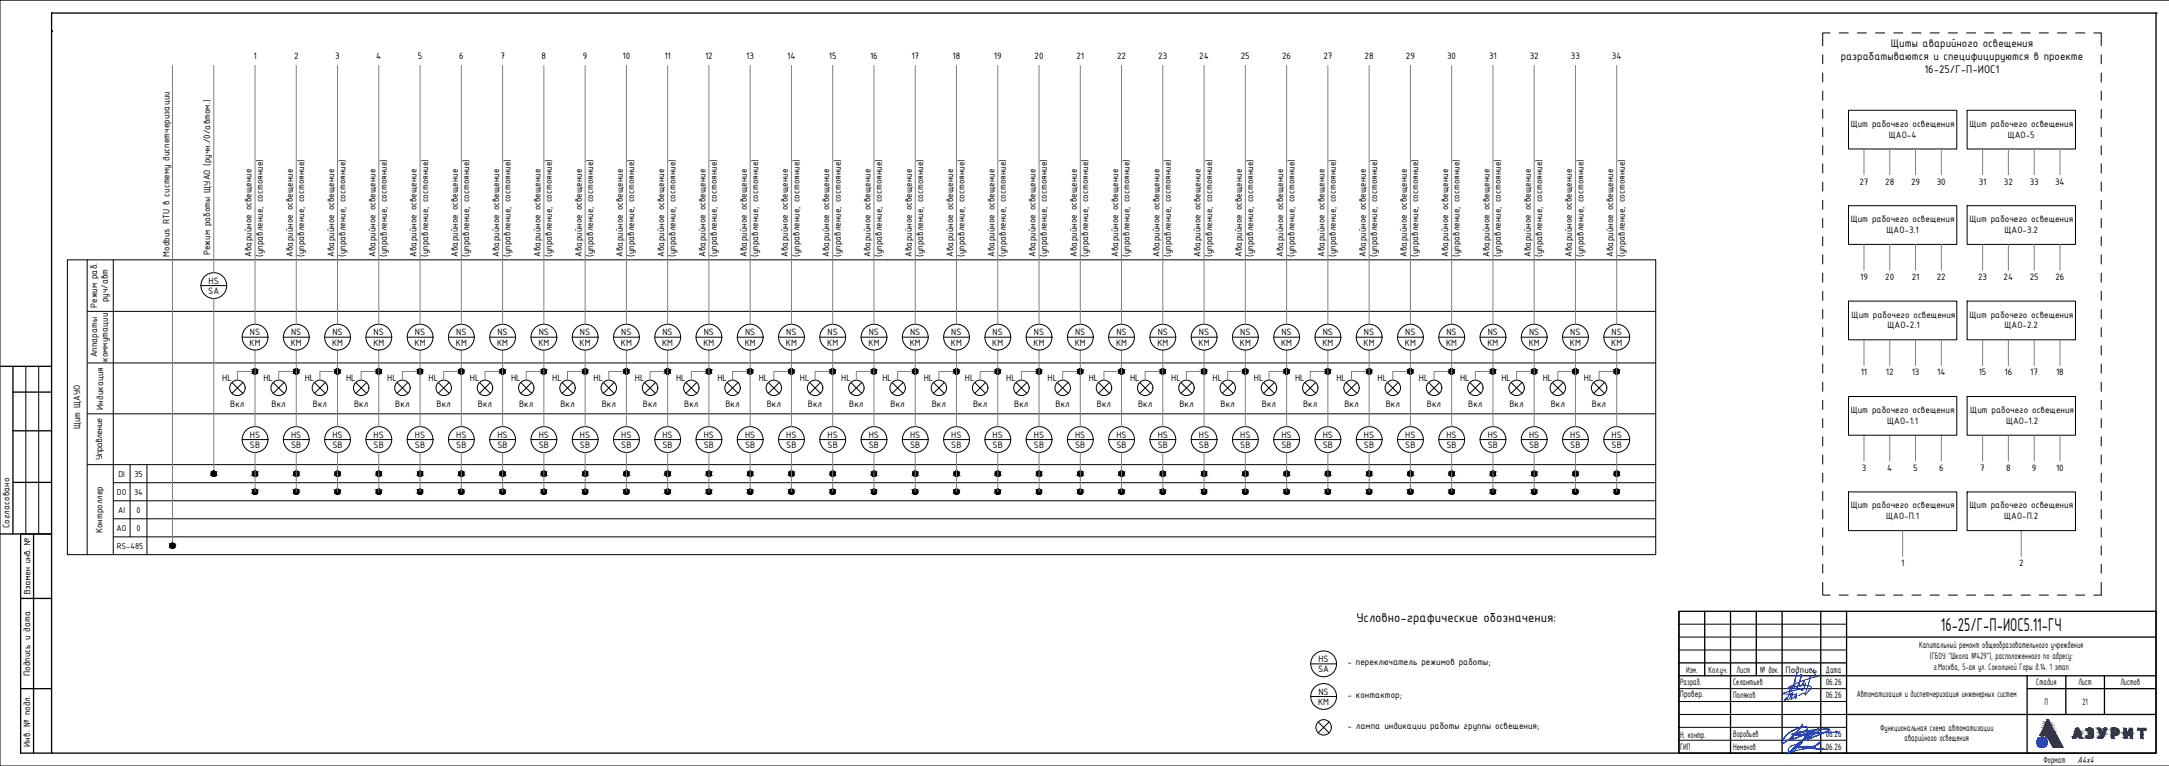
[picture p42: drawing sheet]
<svg xmlns="http://www.w3.org/2000/svg" width="841mm" height="297mm" viewBox="0 0 841 297" stroke-linecap="round" stroke-linejoin="round" font-family="sans-serif">
<defs><g id="words">
<text font-size="7.8" x="752.6" y="244.5">16-25/Г-П-ИОС5.11-ГЧ</text>
<text font-size="5.4" x="525.9" y="241.2">Условно-графические обозначения:</text>
<g font-size="4.7">
<text x="713.7" y="23.1">разрабатываются и специфицируются в проекте</text>
<text x="733.1" y="18.1">Щиты аварийного освещения</text>
<text x="746.2" y="28.1">16-25/Г-П-ИОС1</text>
</g>
<text font-size="4" x="805.5" y="295.8">А4х4</text>
<g font-size="3.9">
<text x="98.3" y="22.8">1</text>
<text x="114" y="22.8">2</text>
<text x="130" y="22.8">3</text>
<text x="145.9" y="22.8">4</text>
<text x="162" y="22.8">5</text>
<text x="178" y="22.8">6</text>
<text x="194" y="22.8">7</text>
<text x="210" y="22.8">8</text>
<text x="226" y="22.8">9</text>
<text x="241.4" y="22.8">10</text>
<text x="257.6" y="22.8">11</text>
<text x="273.4" y="22.8">12</text>
<text x="289.4" y="22.8">13</text>
<text x="305.2" y="22.8">14</text>
<text x="321.4" y="22.8">15</text>
<text x="337.4" y="22.8">16</text>
<text x="353.4" y="22.8">17</text>
<text x="369.4" y="22.8">18</text>
<text x="385.4" y="22.8">19</text>
<text x="401.1" y="22.8">20</text>
<text x="417.4" y="22.8">21</text>
<text x="433.1" y="22.8">22</text>
<text x="449.1" y="22.8">23</text>
<text x="465" y="22.8">24</text>
<text x="481.1" y="22.8">25</text>
<text x="497.1" y="22.8">26</text>
<text x="513.1" y="22.8">27</text>
<text x="529.1" y="22.8">28</text>
<text x="545.1" y="22.8">29</text>
<text x="561.1" y="22.8">30</text>
<text x="577.4" y="22.8">31</text>
<text x="593.1" y="22.8">32</text>
<text x="609.1" y="22.8">33</text>
<text x="625" y="22.8">34</text>
<text x="717.6" y="49.2">Щит рабочего освещения</text>
<text x="732.4" y="53.3">ЩАО-4</text>
<text x="763.6" y="49.2">Щит рабочего освещения</text>
<text x="778.5" y="53.3">ЩАО-5</text>
<text x="721" y="71.6">27</text>
<text x="731" y="71.6">28</text>
<text x="741" y="71.6">29</text>
<text x="751" y="71.6">30</text>
<text x="767.2" y="71.6">31</text>
<text x="777" y="71.6">32</text>
<text x="787" y="71.6">33</text>
<text x="796.9" y="71.6">34</text>
<text x="717.6" y="86.2">Щит рабочего освещения</text>
<text x="763.6" y="86.2">Щит рабочего освещения</text>
<text x="731.5" y="90.3">ЩАО-3.1</text>
<text x="777.2" y="90.3">ЩАО-3.2</text>
<text x="65.7" y="99.5" transform="rotate(-90 65.7 99.5)">Modbus RTU в систему диспетчеризации</text>
<text x="81.5" y="99" transform="rotate(-90 81.5 99)">Режим работы ЩУАО (ручн./0/автом.)</text>
<text x="97.6" y="99.6" transform="rotate(-90 97.6 99.6)">Аварийное освещение</text>
<text x="102" y="99.6" transform="rotate(-90 102 99.6)">(управление, состояние)</text>
<text x="113.5" y="99.6" transform="rotate(-90 113.5 99.6)">Аварийное освещение</text>
<text x="118" y="99.6" transform="rotate(-90 118 99.6)">(управление, состояние)</text>
<text x="129.5" y="99.6" transform="rotate(-90 129.5 99.6)">Аварийное освещение</text>
<text x="134" y="99.6" transform="rotate(-90 134 99.6)">(управление, состояние)</text>
<text x="145.5" y="99.6" transform="rotate(-90 145.5 99.6)">Аварийное освещение</text>
<text x="150" y="99.6" transform="rotate(-90 150 99.6)">(управление, состояние)</text>
<text x="161.5" y="99.6" transform="rotate(-90 161.5 99.6)">Аварийное освещение</text>
<text x="166" y="99.6" transform="rotate(-90 166 99.6)">(управление, состояние)</text>
<text x="177.5" y="99.6" transform="rotate(-90 177.5 99.6)">Аварийное освещение</text>
<text x="182" y="99.6" transform="rotate(-90 182 99.6)">(управление, состояние)</text>
<text x="193.5" y="99.6" transform="rotate(-90 193.5 99.6)">Аварийное освещение</text>
<text x="198" y="99.6" transform="rotate(-90 198 99.6)">(управление, состояние)</text>
<text x="209.5" y="99.6" transform="rotate(-90 209.5 99.6)">Аварийное освещение</text>
<text x="214" y="99.6" transform="rotate(-90 214 99.6)">(управление, состояние)</text>
<text x="225.6" y="99.6" transform="rotate(-90 225.6 99.6)">Аварийное освещение</text>
<text x="230" y="99.6" transform="rotate(-90 230 99.6)">(управление, состояние)</text>
<text x="241.6" y="99.6" transform="rotate(-90 241.6 99.6)">Аварийное освещение</text>
<text x="246" y="99.6" transform="rotate(-90 246 99.6)">(управление, состояние)</text>
<text x="257.6" y="99.6" transform="rotate(-90 257.6 99.6)">Аварийное освещение</text>
<text x="262" y="99.6" transform="rotate(-90 262 99.6)">(управление, состояние)</text>
<text x="273.5" y="99.6" transform="rotate(-90 273.5 99.6)">Аварийное освещение</text>
<text x="278" y="99.6" transform="rotate(-90 278 99.6)">(управление, состояние)</text>
<text x="289.5" y="99.6" transform="rotate(-90 289.5 99.6)">Аварийное освещение</text>
<text x="294" y="99.6" transform="rotate(-90 294 99.6)">(управление, состояние)</text>
<text x="305.5" y="99.6" transform="rotate(-90 305.5 99.6)">Аварийное освещение</text>
<text x="310" y="99.6" transform="rotate(-90 310 99.6)">(управление, состояние)</text>
<text x="321.5" y="99.6" transform="rotate(-90 321.5 99.6)">Аварийное освещение</text>
<text x="326" y="99.6" transform="rotate(-90 326 99.6)">(управление, состояние)</text>
<text x="337.5" y="99.6" transform="rotate(-90 337.5 99.6)">Аварийное освещение</text>
<text x="342" y="99.6" transform="rotate(-90 342 99.6)">(управление, состояние)</text>
<text x="353.5" y="99.6" transform="rotate(-90 353.5 99.6)">Аварийное освещение</text>
<text x="358" y="99.6" transform="rotate(-90 358 99.6)">(управление, состояние)</text>
<text x="369.5" y="99.6" transform="rotate(-90 369.5 99.6)">Аварийное освещение</text>
<text x="374" y="99.6" transform="rotate(-90 374 99.6)">(управление, состояние)</text>
<text x="385.6" y="99.6" transform="rotate(-90 385.6 99.6)">Аварийное освещение</text>
<text x="390" y="99.6" transform="rotate(-90 390 99.6)">(управление, состояние)</text>
<text x="401.6" y="99.6" transform="rotate(-90 401.6 99.6)">Аварийное освещение</text>
<text x="406" y="99.6" transform="rotate(-90 406 99.6)">(управление, состояние)</text>
<text x="417.6" y="99.6" transform="rotate(-90 417.6 99.6)">Аварийное освещение</text>
<text x="422" y="99.6" transform="rotate(-90 422 99.6)">(управление, состояние)</text>
<text x="433.5" y="99.6" transform="rotate(-90 433.5 99.6)">Аварийное освещение</text>
<text x="438" y="99.6" transform="rotate(-90 438 99.6)">(управление, состояние)</text>
<text x="449.5" y="99.6" transform="rotate(-90 449.5 99.6)">Аварийное освещение</text>
<text x="454" y="99.6" transform="rotate(-90 454 99.6)">(управление, состояние)</text>
<text x="465.5" y="99.6" transform="rotate(-90 465.5 99.6)">Аварийное освещение</text>
<text x="470" y="99.6" transform="rotate(-90 470 99.6)">(управление, состояние)</text>
<text x="481.5" y="99.6" transform="rotate(-90 481.5 99.6)">Аварийное освещение</text>
<text x="486" y="99.6" transform="rotate(-90 486 99.6)">(управление, состояние)</text>
<text x="497.5" y="99.6" transform="rotate(-90 497.5 99.6)">Аварийное освещение</text>
<text x="502" y="99.6" transform="rotate(-90 502 99.6)">(управление, состояние)</text>
<text x="513.5" y="99.6" transform="rotate(-90 513.5 99.6)">Аварийное освещение</text>
<text x="518" y="99.6" transform="rotate(-90 518 99.6)">(управление, состояние)</text>
<text x="529.5" y="99.6" transform="rotate(-90 529.5 99.6)">Аварийное освещение</text>
<text x="534" y="99.6" transform="rotate(-90 534 99.6)">(управление, состояние)</text>
<text x="545.5" y="99.6" transform="rotate(-90 545.5 99.6)">Аварийное освещение</text>
<text x="550" y="99.6" transform="rotate(-90 550 99.6)">(управление, состояние)</text>
<text x="561.6" y="99.6" transform="rotate(-90 561.6 99.6)">Аварийное освещение</text>
<text x="566" y="99.6" transform="rotate(-90 566 99.6)">(управление, состояние)</text>
<text x="577.6" y="99.6" transform="rotate(-90 577.6 99.6)">Аварийное освещение</text>
<text x="582" y="99.6" transform="rotate(-90 582 99.6)">(управление, состояние)</text>
<text x="593.5" y="99.6" transform="rotate(-90 593.5 99.6)">Аварийное освещение</text>
<text x="598" y="99.6" transform="rotate(-90 598 99.6)">(управление, состояние)</text>
<text x="609.5" y="99.6" transform="rotate(-90 609.5 99.6)">Аварийное освещение</text>
<text x="614" y="99.6" transform="rotate(-90 614 99.6)">(управление, состояние)</text>
<text x="625.5" y="99.6" transform="rotate(-90 625.5 99.6)">Аварийное освещение</text>
<text x="630" y="99.6" transform="rotate(-90 630 99.6)">(управление, состояние)</text>
<text x="80.9" y="110">HS</text>
<text x="721.3" y="108.6">19</text>
<text x="731" y="108.6">20</text>
<text x="741.3" y="108.6">21</text>
<text x="751" y="108.6">22</text>
<text x="767" y="108.6">23</text>
<text x="776.9" y="108.6">24</text>
<text x="787" y="108.6">25</text>
<text x="797" y="108.6">26</text>
<text x="37.7" y="119.5" transform="rotate(-90 37.7 119.5)">Режим раб.</text>
<text x="41.9" y="117.2" transform="rotate(-90 41.9 117.2)">руч/авт</text>
<text x="80.8" y="114">SA</text>
<text x="718" y="123.2">Щит рабочего освещения</text>
<text x="763.6" y="123.2">Щит рабочего освещения</text>
<text x="96.9" y="130">NS</text>
<text x="112.9" y="130">NS</text>
<text x="128.9" y="130">NS</text>
<text x="144.9" y="130">NS</text>
<text x="160.9" y="130">NS</text>
<text x="176.9" y="130">NS</text>
<text x="192.9" y="130">NS</text>
<text x="208.9" y="130">NS</text>
<text x="224.9" y="130">NS</text>
<text x="240.9" y="130">NS</text>
<text x="256.9" y="130">NS</text>
<text x="272.9" y="130">NS</text>
<text x="288.9" y="130">NS</text>
<text x="304.9" y="130">NS</text>
<text x="320.9" y="130">NS</text>
<text x="336.9" y="130">NS</text>
<text x="352.9" y="130">NS</text>
<text x="368.9" y="130">NS</text>
<text x="384.9" y="130">NS</text>
<text x="400.9" y="130">NS</text>
<text x="416.9" y="130">NS</text>
<text x="432.9" y="130">NS</text>
<text x="448.9" y="130">NS</text>
<text x="464.9" y="130">NS</text>
<text x="480.9" y="130">NS</text>
<text x="496.9" y="130">NS</text>
<text x="512.9" y="130">NS</text>
<text x="528.9" y="130">NS</text>
<text x="544.9" y="130">NS</text>
<text x="560.9" y="130">NS</text>
<text x="576.9" y="130">NS</text>
<text x="592.9" y="130">NS</text>
<text x="608.9" y="130">NS</text>
<text x="624.9" y="130">NS</text>
<text x="731.9" y="127.3">ЩАО-2.1</text>
<text x="777.2" y="127.3">ЩАО-2.2</text>
<text x="96.8" y="134">KM</text>
<text x="112.8" y="134">KM</text>
<text x="128.8" y="134">KM</text>
<text x="144.8" y="134">KM</text>
<text x="160.8" y="134">KM</text>
<text x="176.8" y="134">KM</text>
<text x="192.8" y="134">KM</text>
<text x="208.7" y="134">KM</text>
<text x="224.7" y="134">KM</text>
<text x="240.7" y="134">KM</text>
<text x="256.8" y="134">KM</text>
<text x="272.8" y="134">KM</text>
<text x="288.8" y="134">KM</text>
<text x="304.8" y="134">KM</text>
<text x="320.8" y="134">KM</text>
<text x="336.8" y="134">KM</text>
<text x="352.8" y="134">KM</text>
<text x="368.7" y="134">KM</text>
<text x="384.7" y="134">KM</text>
<text x="400.7" y="134">KM</text>
<text x="416.8" y="134">KM</text>
<text x="432.8" y="134">KM</text>
<text x="448.8" y="134">KM</text>
<text x="464.8" y="134">KM</text>
<text x="480.8" y="134">KM</text>
<text x="496.8" y="134">KM</text>
<text x="512.8" y="134">KM</text>
<text x="528.7" y="134">KM</text>
<text x="544.7" y="134">KM</text>
<text x="560.7" y="134">KM</text>
<text x="576.7" y="134">KM</text>
<text x="592.8" y="134">KM</text>
<text x="608.8" y="134">KM</text>
<text x="624.8" y="134">KM</text>
<text x="37.7" y="138.6" transform="rotate(-90 37.7 138.6)">Аппараты</text>
<text x="41.9" y="140.3" transform="rotate(-90 41.9 140.3)">коммутации</text>
<text x="86.2" y="147.7">HL</text>
<text x="102.2" y="147.7">HL</text>
<text x="118.2" y="147.7">HL</text>
<text x="134.2" y="147.7">HL</text>
<text x="150.2" y="147.7">HL</text>
<text x="166.2" y="147.7">HL</text>
<text x="182.2" y="147.7">HL</text>
<text x="198.2" y="147.7">HL</text>
<text x="214.2" y="147.7">HL</text>
<text x="230.2" y="147.7">HL</text>
<text x="246.2" y="147.7">HL</text>
<text x="262.2" y="147.7">HL</text>
<text x="278.2" y="147.7">HL</text>
<text x="294.2" y="147.7">HL</text>
<text x="310.2" y="147.7">HL</text>
<text x="326.2" y="147.7">HL</text>
<text x="342.2" y="147.7">HL</text>
<text x="358.2" y="147.7">HL</text>
<text x="374.2" y="147.7">HL</text>
<text x="390.2" y="147.7">HL</text>
<text x="406.2" y="147.7">HL</text>
<text x="422.2" y="147.7">HL</text>
<text x="438.2" y="147.7">HL</text>
<text x="454.2" y="147.7">HL</text>
<text x="470.2" y="147.7">HL</text>
<text x="486.2" y="147.7">HL</text>
<text x="502.2" y="147.7">HL</text>
<text x="518.2" y="147.7">HL</text>
<text x="534.2" y="147.7">HL</text>
<text x="550.2" y="147.7">HL</text>
<text x="566.2" y="147.7">HL</text>
<text x="582.2" y="147.7">HL</text>
<text x="598.2" y="147.7">HL</text>
<text x="614.2" y="147.7">HL</text>
<text x="721.5" y="145.6">11</text>
<text x="731.2" y="145.6">12</text>
<text x="741.3" y="145.6">13</text>
<text x="751.1" y="145.6">14</text>
<text x="767.2" y="145.6">15</text>
<text x="777.2" y="145.6">16</text>
<text x="787.3" y="145.6">17</text>
<text x="797.2" y="145.6">18</text>
<text x="40" y="158.9" transform="rotate(-90 40 158.9)">Индикация</text>
<text x="89.3" y="157.7">Вкл</text>
<text x="105.3" y="157.7">Вкл</text>
<text x="121.3" y="157.7">Вкл</text>
<text x="137.3" y="157.7">Вкл</text>
<text x="153.3" y="157.7">Вкл</text>
<text x="169.3" y="157.7">Вкл</text>
<text x="185.3" y="157.7">Вкл</text>
<text x="201.3" y="157.7">Вкл</text>
<text x="217.3" y="157.7">Вкл</text>
<text x="233.3" y="157.7">Вкл</text>
<text x="249.3" y="157.7">Вкл</text>
<text x="265.3" y="157.7">Вкл</text>
<text x="281.3" y="157.7">Вкл</text>
<text x="297.3" y="157.7">Вкл</text>
<text x="313.3" y="157.7">Вкл</text>
<text x="329.3" y="157.7">Вкл</text>
<text x="345.3" y="157.7">Вкл</text>
<text x="361.3" y="157.7">Вкл</text>
<text x="377.3" y="157.7">Вкл</text>
<text x="393.3" y="157.7">Вкл</text>
<text x="409.3" y="157.7">Вкл</text>
<text x="425.3" y="157.7">Вкл</text>
<text x="441.3" y="157.7">Вкл</text>
<text x="457.3" y="157.7">Вкл</text>
<text x="473.3" y="157.7">Вкл</text>
<text x="489.3" y="157.7">Вкл</text>
<text x="505.3" y="157.7">Вкл</text>
<text x="521.3" y="157.7">Вкл</text>
<text x="537.3" y="157.7">Вкл</text>
<text x="553.3" y="157.7">Вкл</text>
<text x="569.3" y="157.7">Вкл</text>
<text x="585.3" y="157.7">Вкл</text>
<text x="601.3" y="157.7">Вкл</text>
<text x="617.3" y="157.7">Вкл</text>
<text x="717.6" y="160.2">Щит рабочего освещения</text>
<text x="764" y="160.2">Щит рабочего освещения</text>
<text x="31" y="166.5" transform="rotate(-90 31 166.5)">Щит ЩАУО</text>
<text x="731.8" y="164.3">ЩАО-1.1</text>
<text x="777.9" y="164.3">ЩАО-1.2</text>
<text x="96.9" y="169.7">HS</text>
<text x="96.9" y="173.7">SВ</text>
<text x="112.9" y="169.7">HS</text>
<text x="112.9" y="173.7">SВ</text>
<text x="128.9" y="169.7">HS</text>
<text x="128.9" y="173.7">SВ</text>
<text x="144.9" y="169.7">HS</text>
<text x="144.9" y="173.7">SВ</text>
<text x="160.9" y="169.7">HS</text>
<text x="160.9" y="173.7">SВ</text>
<text x="176.9" y="169.7">HS</text>
<text x="176.9" y="173.7">SВ</text>
<text x="192.9" y="169.7">HS</text>
<text x="192.9" y="173.7">SВ</text>
<text x="208.9" y="169.7">HS</text>
<text x="208.9" y="173.7">SВ</text>
<text x="224.9" y="169.7">HS</text>
<text x="224.9" y="173.7">SВ</text>
<text x="240.9" y="169.7">HS</text>
<text x="240.9" y="173.7">SВ</text>
<text x="256.9" y="169.7">HS</text>
<text x="256.9" y="173.7">SВ</text>
<text x="272.9" y="169.7">HS</text>
<text x="272.9" y="173.7">SВ</text>
<text x="288.9" y="169.7">HS</text>
<text x="288.9" y="173.7">SВ</text>
<text x="304.9" y="169.7">HS</text>
<text x="304.9" y="173.7">SВ</text>
<text x="320.9" y="169.7">HS</text>
<text x="320.9" y="173.7">SВ</text>
<text x="336.9" y="169.7">HS</text>
<text x="336.9" y="173.7">SВ</text>
<text x="352.9" y="169.7">HS</text>
<text x="352.9" y="173.7">SВ</text>
<text x="368.9" y="169.7">HS</text>
<text x="368.9" y="173.7">SВ</text>
<text x="384.9" y="169.7">HS</text>
<text x="384.9" y="173.7">SВ</text>
<text x="400.9" y="169.7">HS</text>
<text x="400.9" y="173.7">SВ</text>
<text x="416.9" y="169.7">HS</text>
<text x="416.9" y="173.7">SВ</text>
<text x="432.9" y="169.7">HS</text>
<text x="432.9" y="173.7">SВ</text>
<text x="448.9" y="169.7">HS</text>
<text x="448.9" y="173.7">SВ</text>
<text x="464.9" y="169.7">HS</text>
<text x="464.9" y="173.7">SВ</text>
<text x="480.9" y="169.7">HS</text>
<text x="480.9" y="173.7">SВ</text>
<text x="496.9" y="169.7">HS</text>
<text x="496.9" y="173.7">SВ</text>
<text x="512.9" y="169.7">HS</text>
<text x="512.9" y="173.7">SВ</text>
<text x="528.9" y="169.7">HS</text>
<text x="528.9" y="173.7">SВ</text>
<text x="544.9" y="169.7">HS</text>
<text x="544.9" y="173.7">SВ</text>
<text x="560.9" y="169.7">HS</text>
<text x="560.9" y="173.7">SВ</text>
<text x="576.9" y="169.7">HS</text>
<text x="576.9" y="173.7">SВ</text>
<text x="592.9" y="169.7">HS</text>
<text x="592.9" y="173.7">SВ</text>
<text x="608.9" y="169.7">HS</text>
<text x="608.9" y="173.7">SВ</text>
<text x="624.9" y="169.7">HS</text>
<text x="624.9" y="173.7">SВ</text>
<text x="39.6" y="178.4" transform="rotate(-90 39.6 178.4)">Управление</text>
<text x="721.9" y="182.6">3</text>
<text x="731.8" y="182.6">4</text>
<text x="741.9" y="182.6">5</text>
<text x="751.9" y="182.6">6</text>
<text x="767.9" y="182.6">7</text>
<text x="777.9" y="182.6">8</text>
<text x="787.9" y="182.6">9</text>
<text x="797.2" y="182.6">10</text>
<text x="717.6" y="197.2">Щит рабочего освещения</text>
<text x="763.6" y="197.2">Щит рабочего освещения</text>
<text x="731.4" y="201.3">ЩАО-П.1</text>
<text x="777.1" y="201.3">ЩАО-П.2</text>
<text x="3.7" y="204.8" transform="rotate(-90 3.7 204.8)">Согласовано</text>
<text x="39.8" y="206.8" transform="rotate(-90 39.8 206.8)">Контроллер</text>
<text x="11.7" y="213.6" transform="rotate(-90 11.7 213.6)">. №</text>
<text x="737.1" y="219.6">1</text>
<text x="782.9" y="219.6">2</text>
<text x="11.7" y="230.5" transform="rotate(-90 11.7 230.5)">Взамен инв</text>
<text x="744.1" y="251.1">Капитальный ремонт общеобразовательного учреждения</text>
<text x="511.2" y="256.7">HS</text>
<text x="748.3" y="255.6">(ГБОУ &quot;Школа №429&quot;), расположенного по адресу:</text>
<text x="11.7" y="262.1" transform="rotate(-90 11.7 262.1)">Подпись и дата</text>
<text x="511.1" y="260.7">SA</text>
<text x="522.5" y="258">- переключатель режимов работы;</text>
<text x="653.8" y="260.8">Изм.</text>
<text x="662.5" y="260.8">Кол.уч.</text>
<text x="673.4" y="260.8">Лист</text>
<text x="682.5" y="260.8">№ док.</text>
<text x="692.4" y="260.8">Подпись</text>
<text x="708" y="260.8">Дата</text>
<text x="749.8" y="259.7">г.Москва, 5-ая ул. Соколиной Горы д.14. 1 этап</text>
<text x="511.2" y="269.3">NS</text>
<text x="651.4" y="265.8">Разраб.</text>
<text x="672" y="265.8">Селантьев</text>
<text x="707.9" y="265.8">06.26</text>
<text x="789.6" y="265.8">Стадия</text>
<text x="805.9" y="265.8">Лист</text>
<text x="822.2" y="265.8">Листов</text>
<text x="511.1" y="273.3">KM</text>
<text x="522.5" y="270.7">- контактор;</text>
<text x="651.4" y="270.5">Провер.</text>
<text x="672" y="270.8">Поляков</text>
<text x="707.9" y="270.8">06.26</text>
<text x="719.9" y="270.4">Автоматизация и диспетчеризация инженерных систем</text>
<text x="792.8" y="273.3">П</text>
<text x="807.4" y="273.3">21</text>
<text x="522.5" y="282.7">- лампа индикации работы группы освещения;</text>
<text x="651.4" y="286.1">Н. контр.</text>
<text x="672" y="285.8">Воробьев</text>
<text x="707.9" y="285.8">06.26</text>
<text x="729" y="283.3">Функциональная схема автоматизации</text>
<text x="738.5" y="287.5">аварийного освещения</text>
<text x="11.7" y="289.5" transform="rotate(-90 11.7 289.5)">Инв. № подл.</text>
<text x="651.4" y="290.8">ГИП</text>
<text x="672" y="290.8">Неменов</text>
<text x="707.9" y="290.8">06.26</text>
<text x="792.3" y="295.8">Формат</text>
</g>
<g font-size="3.6">
<text x="45.9" y="184.8">DI</text>
<text x="52.1" y="184.8">35</text>
<text x="45.3" y="191.8">DO</text>
<text x="52" y="191.8">34</text>
<text x="45.8" y="198.8">AI</text>
<text x="52.9" y="198.8">0</text>
<text x="45.2" y="205.8">AO</text>
<text x="52.9" y="205.8">0</text>
<text x="45.3" y="212.8">RS-485</text>
</g>
</g></defs>
<!-- layer: 0 -->
<g fill="none" stroke="#000" stroke-width=".39">
<path d="M841 .1h-841v296.9h841M716.7 42.8h42v15h-42zM762.7 42.8h42.1v15h-42.1zM716.7 79.8h42v15h-42zM762.7 79.8h42.1v15h-42.1zM26.1 100.8h615.9v114.3h-615.9zM33.8 100.8v114.3M43.9 100.8v114.3M716.7 116.8h42v15h-42zM762.7 116.8h42.1v15h-42.1zM33.9 120.7h608.1M33.9 140.7h608.1"/>
<path d="M716.7 153.8h42v15h-42zM762.7 153.8h42.1v15h-42.1zM33.9 160.5h608.1M33.9 180.2h608.1M43.9 194.2h598.1M43.9 187.2h598.1M50.4 180.2v28M57 180.2v34.9M716.7 190.8h42v15h-42zM762.7 190.8h42.1v15h-42.1zM43.9 201.2h598.1M43.9 208.2h598.1"/>
</g>
<g fill="#000">
<path d="M37.9 163.9h1.6v1l-1.6 .2v-.2h1.3l.1-.7h-1.3z"/>
<path d="M38.2 162.7l-.1 .4 .5 .2v-.7zM38 162.6l.8-.3v1h.4l.3-1 .1 .9-.4 .4-1-.1-.4-.4z"/>
</g>
<g fill="none" stroke="#000" stroke-width=".39">
<path d="M77.9 110.8h10M93.9 130.8h10M109.9 130.8h10M125.9 130.8h10M141.9 130.8h10M157.9 130.8h10M173.9 130.8h10M189.9 130.8h10M205.9 130.8h10M221.9 130.8h10M237.9 130.8h10M253.9 130.8h10"/>
<path d="M269.9 130.8h10M285.9 130.8h10M301.9 130.8h10M317.9 130.8h10M333.9 130.8h10M349.9 130.8h10M365.9 130.8h10M381.9 130.8h10M397.9 130.8h10M413.9 130.8h10M429.9 130.8h10M445.9 130.8h10"/>
<path d="M461.9 130.8h10M477.9 130.8h10M493.9 130.8h10M509.9 130.8h10M525.9 130.8h10M541.9 130.8h10M557.9 130.8h10M573.9 130.8h10M589.9 130.8h10M605.9 130.8h10M621.9 130.8h10M89.9 148.3l4.3 4.3"/>
<path d="M94.2 148.3l-4.3 4.3M105.9 148.3l4.3 4.3M110.2 148.3l-4.3 4.3M121.9 148.3l4.3 4.3M126.2 148.3l-4.3 4.3M137.9 148.3l4.3 4.3M142.2 148.3l-4.3 4.3M153.9 148.3l4.3 4.3M158.2 148.3l-4.3 4.3M169.9 148.3l4.3 4.3M174.2 148.3l-4.3 4.3M185.9 148.3l4.3 4.3"/>
<path d="M190.2 148.3l-4.3 4.3M201.9 148.3l4.3 4.3M206.2 148.3l-4.3 4.3M217.9 148.3l4.3 4.3M222.2 148.3l-4.3 4.3M233.9 148.3l4.3 4.3M238.2 148.3l-4.3 4.3M249.9 148.3l4.3 4.3M254.2 148.3l-4.3 4.3M265.9 148.3l4.3 4.3M270.2 148.3l-4.3 4.3M281.9 148.3l4.3 4.3"/>
<path d="M286.2 148.3l-4.3 4.3M297.9 148.3l4.3 4.3M302.2 148.3l-4.3 4.3M313.9 148.3l4.3 4.3M318.2 148.3l-4.3 4.3M329.9 148.3l4.3 4.3M334.2 148.3l-4.3 4.3M345.9 148.3l4.3 4.3M350.2 148.3l-4.3 4.3M361.9 148.3l4.3 4.3M366.2 148.3l-4.3 4.3M377.9 148.3l4.3 4.3"/>
<path d="M382.2 148.3l-4.3 4.3M393.9 148.3l4.3 4.3M398.2 148.3l-4.3 4.3M409.9 148.3l4.3 4.3M414.2 148.3l-4.3 4.3M425.9 148.3l4.3 4.3M430.2 148.3l-4.3 4.3M441.9 148.3l4.3 4.3M446.2 148.3l-4.3 4.3M457.9 148.3l4.3 4.3M462.2 148.3l-4.3 4.3M473.9 148.3l4.3 4.3"/>
<path d="M478.2 148.3l-4.3 4.3M489.9 148.3l4.3 4.3M494.2 148.3l-4.3 4.3M505.9 148.3l4.3 4.3M510.2 148.3l-4.3 4.3M521.9 148.3l4.3 4.3M526.2 148.3l-4.3 4.3M537.9 148.3l4.3 4.3M542.2 148.3l-4.3 4.3M553.9 148.3l4.3 4.3M558.2 148.3l-4.3 4.3M569.9 148.3l4.3 4.3"/>
<path d="M574.2 148.3l-4.3 4.3M585.9 148.3l4.3 4.3M590.2 148.3l-4.3 4.3M601.9 148.3l4.3 4.3M606.2 148.3l-4.3 4.3M617.9 148.3l4.3 4.3M622.2 148.3l-4.3 4.3M93.9 170.5h10M109.9 170.5h10M125.9 170.5h10M141.9 170.5h10M157.9 170.5h10"/>
<path d="M173.9 170.5h10M189.9 170.5h10M205.9 170.5h10M221.9 170.5h10M237.9 170.5h10M253.9 170.5h10M269.9 170.5h10M285.9 170.5h10M301.9 170.5h10M317.9 170.5h10M333.9 170.5h10M349.9 170.5h10"/>
<path d="M365.9 170.5h10M381.9 170.5h10M397.9 170.5h10M413.9 170.5h10M429.9 170.5h10M445.9 170.5h10M461.9 170.5h10M477.9 170.5h10M493.9 170.5h10M509.9 170.5h10M525.9 170.5h10M541.9 170.5h10"/>
<path d="M557.9 170.5h10M573.9 170.5h10M589.9 170.5h10M605.9 170.5h10M621.9 170.5h10M508.2 257.4h10M508.2 270.1h10M511.1 280l4.3 4.2M515.4 280l-4.3 4.2"/>
<circle cx="82.9" cy="110.7" r="5"/>
<circle cx="98.9" cy="130.7" r="5"/>
<circle cx="114.9" cy="130.7" r="5"/>
<circle cx="130.9" cy="130.7" r="5"/>
<circle cx="146.9" cy="130.7" r="5"/>
<circle cx="162.9" cy="130.7" r="5"/>
<circle cx="178.9" cy="130.7" r="5"/>
<circle cx="194.9" cy="130.7" r="5"/>
<circle cx="210.9" cy="130.7" r="5"/>
<circle cx="226.9" cy="130.7" r="5"/>
<circle cx="242.9" cy="130.7" r="5"/>
<circle cx="258.9" cy="130.7" r="5"/>
<circle cx="274.9" cy="130.7" r="5"/>
<circle cx="290.9" cy="130.7" r="5"/>
<circle cx="306.9" cy="130.7" r="5"/>
<circle cx="322.9" cy="130.7" r="5"/>
<circle cx="338.9" cy="130.7" r="5"/>
<circle cx="354.9" cy="130.7" r="5"/>
<circle cx="370.9" cy="130.7" r="5"/>
<circle cx="386.9" cy="130.7" r="5"/>
<circle cx="402.9" cy="130.7" r="5"/>
<circle cx="418.9" cy="130.7" r="5"/>
<circle cx="434.9" cy="130.7" r="5"/>
<circle cx="450.9" cy="130.7" r="5"/>
<circle cx="466.9" cy="130.7" r="5"/>
<circle cx="482.9" cy="130.7" r="5"/>
<circle cx="498.9" cy="130.7" r="5"/>
<circle cx="514.9" cy="130.7" r="5"/>
<circle cx="530.9" cy="130.7" r="5"/>
<circle cx="546.9" cy="130.7" r="5"/>
<circle cx="562.9" cy="130.7" r="5"/>
<circle cx="578.9" cy="130.7" r="5"/>
<circle cx="594.9" cy="130.7" r="5"/>
<circle cx="610.9" cy="130.7" r="5"/>
<circle cx="626.9" cy="130.7" r="5"/>
<circle cx="92.1" cy="150.4" r="3"/>
<circle cx="108.1" cy="150.4" r="3"/>
<circle cx="124" cy="150.4" r="3"/>
<circle cx="140" cy="150.4" r="3"/>
<circle cx="156.1" cy="150.4" r="3"/>
<circle cx="172.1" cy="150.4" r="3"/>
<circle cx="188.1" cy="150.4" r="3"/>
<circle cx="204.1" cy="150.4" r="3"/>
<circle cx="220.1" cy="150.4" r="3"/>
<circle cx="236.1" cy="150.4" r="3"/>
<circle cx="252.1" cy="150.4" r="3"/>
<circle cx="268.1" cy="150.4" r="3"/>
<circle cx="284" cy="150.4" r="3"/>
<circle cx="300" cy="150.4" r="3"/>
<circle cx="316" cy="150.4" r="3"/>
<circle cx="332.1" cy="150.4" r="3"/>
<circle cx="348.1" cy="150.4" r="3"/>
<circle cx="364.1" cy="150.4" r="3"/>
<circle cx="380.1" cy="150.4" r="3"/>
<circle cx="396.1" cy="150.4" r="3"/>
<circle cx="412.1" cy="150.4" r="3"/>
<circle cx="428.1" cy="150.4" r="3"/>
<circle cx="444" cy="150.4" r="3"/>
<circle cx="460" cy="150.4" r="3"/>
<circle cx="476" cy="150.4" r="3"/>
<circle cx="492.1" cy="150.4" r="3"/>
<circle cx="508.1" cy="150.4" r="3"/>
<circle cx="524.1" cy="150.4" r="3"/>
<circle cx="540.1" cy="150.4" r="3"/>
<circle cx="556.1" cy="150.4" r="3"/>
<circle cx="572.1" cy="150.4" r="3"/>
<circle cx="588.1" cy="150.4" r="3"/>
<circle cx="604" cy="150.4" r="3"/>
<circle cx="620" cy="150.4" r="3"/>
<circle cx="98.9" cy="170.5" r="5"/>
<circle cx="114.9" cy="170.5" r="5"/>
<circle cx="130.9" cy="170.5" r="5"/>
<circle cx="146.9" cy="170.5" r="5"/>
<circle cx="162.9" cy="170.5" r="5"/>
<circle cx="178.9" cy="170.5" r="5"/>
<circle cx="194.9" cy="170.5" r="5"/>
<circle cx="210.9" cy="170.5" r="5"/>
<circle cx="226.9" cy="170.5" r="5"/>
<circle cx="242.9" cy="170.5" r="5"/>
<circle cx="258.9" cy="170.5" r="5"/>
<circle cx="274.9" cy="170.5" r="5"/>
<circle cx="290.9" cy="170.5" r="5"/>
<circle cx="306.9" cy="170.5" r="5"/>
<circle cx="322.9" cy="170.5" r="5"/>
<circle cx="338.9" cy="170.5" r="5"/>
<circle cx="354.9" cy="170.5" r="5"/>
<circle cx="370.9" cy="170.5" r="5"/>
<circle cx="386.9" cy="170.5" r="5"/>
<circle cx="402.9" cy="170.5" r="5"/>
<circle cx="418.9" cy="170.5" r="5"/>
<circle cx="434.9" cy="170.5" r="5"/>
<circle cx="450.9" cy="170.5" r="5"/>
<circle cx="466.9" cy="170.5" r="5"/>
<circle cx="482.9" cy="170.5" r="5"/>
<circle cx="498.9" cy="170.5" r="5"/>
<circle cx="514.9" cy="170.5" r="5"/>
<circle cx="530.9" cy="170.5" r="5"/>
<circle cx="546.9" cy="170.5" r="5"/>
<circle cx="562.9" cy="170.5" r="5"/>
<circle cx="578.9" cy="170.5" r="5"/>
<circle cx="594.9" cy="170.5" r="5"/>
<circle cx="610.9" cy="170.5" r="5"/>
<circle cx="626.9" cy="170.5" r="5"/>
<circle cx="513.2" cy="257.4" r="5"/>
<circle cx="513.2" cy="270.1" r="5"/>
<circle cx="513.2" cy="282.1" r="3"/>
</g>
<g fill="none" stroke="#808080" stroke-width=".39">
<path d="M66.9 25.4v186.2M82.9 25.4v80.4M98.9 25.4v100.4M114.9 25.4v100.4M130.9 25.4v100.4M146.9 25.4v100.4M162.9 25.4v100.4M178.9 25.4v100.4M194.9 25.4v100.4M210.9 25.4v100.4M226.9 25.4v100.4M242.9 25.4v100.4"/>
<path d="M258.9 25.4v100.4M274.9 25.4v100.4M290.9 25.4v100.4M306.9 25.4v100.4M322.9 25.4v100.4M338.9 25.4v100.4M354.9 25.4v100.4M370.9 25.4v100.4M386.9 25.4v100.4M402.9 25.4v100.4M418.9 25.4v100.4M434.9 25.4v100.4"/>
<path d="M450.9 25.4v100.4M466.9 25.4v100.4M482.9 25.4v100.4M498.9 25.4v100.4M514.9 25.4v100.4M530.9 25.4v100.4M546.9 25.4v100.4M562.9 25.4v100.4M578.9 25.4v100.4M594.9 25.4v100.4M610.9 25.4v100.4M626.9 25.4v100.4"/>
<path d="M82.9 115.7v68M98.9 135.7v29.8M114.9 135.7v29.8M130.9 135.7v29.8M146.9 135.7v29.8M162.9 135.7v29.8M178.9 135.7v29.8M194.9 135.7v29.8M210.9 135.7v29.8M226.9 135.7v29.8M242.9 135.7v29.8M258.9 135.7v29.8"/>
<path d="M274.9 135.7v29.8M290.9 135.7v29.8M306.9 135.7v29.8M322.9 135.7v29.8M338.9 135.7v29.8M354.9 135.7v29.8M370.9 135.7v29.8M386.9 135.7v29.8M402.9 135.7v29.8M418.9 135.7v29.8M434.9 135.7v29.8M450.9 135.7v29.8"/>
<path d="M466.9 135.7v29.8M482.9 135.7v29.8M498.9 135.7v29.8M514.9 135.7v29.8M530.9 135.7v29.8M546.9 135.7v29.8M562.9 135.7v29.8M578.9 135.7v29.8M594.9 135.7v29.8M610.9 135.7v29.8M626.9 135.7v29.8M98.9 144h-6.8v3.4"/>
<path d="M114.9 144h-6.8v3.4M130.9 144h-6.9v3.4M146.9 144h-6.9v3.4M162.9 144h-6.9v3.4M178.9 144h-6.9v3.4M194.9 144h-6.9v3.4M210.9 144h-6.9v3.4M226.9 144h-6.9v3.4M242.9 144h-6.8v3.4M258.9 144h-6.8v3.4M274.9 144h-6.8v3.4M290.9 144h-6.9v3.4"/>
<path d="M306.9 144h-6.9v3.4M322.9 144h-6.9v3.4M338.9 144h-6.9v3.4M354.9 144h-6.9v3.4M370.9 144h-6.9v3.4M386.9 144h-6.9v3.4M402.9 144h-6.9v3.4M418.9 144h-6.8v3.4M434.9 144h-6.8v3.4M450.9 144h-6.9v3.4M466.9 144h-6.9v3.4M482.9 144h-6.9v3.4"/>
<path d="M498.9 144h-6.9v3.4M514.9 144h-6.9v3.4M530.9 144h-6.9v3.4M546.9 144h-6.9v3.4M562.9 144h-6.9v3.4M578.9 144h-6.8v3.4M594.9 144h-6.8v3.4M610.9 144h-6.9v3.4M626.9 144h-6.9v3.4M98.9 175.5v15.2M114.9 175.5v15.2M130.9 175.5v15.2"/>
<path d="M146.9 175.5v15.2M162.9 175.5v15.2M178.9 175.5v15.2M194.9 175.5v15.2M210.9 175.5v15.2M226.9 175.5v15.2M242.9 175.5v15.2M258.9 175.5v15.2M274.9 175.5v15.2M290.9 175.5v15.2M306.9 175.5v15.2M322.9 175.5v15.2"/>
<path d="M338.9 175.5v15.2M354.9 175.5v15.2M370.9 175.5v15.2M386.9 175.5v15.2M402.9 175.5v15.2M418.9 175.5v15.2M434.9 175.5v15.2M450.9 175.5v15.2M466.9 175.5v15.2M482.9 175.5v15.2M498.9 175.5v15.2M514.9 175.5v15.2"/>
<path d="M530.9 175.5v15.2M546.9 175.5v15.2M562.9 175.5v15.2M578.9 175.5v15.2M594.9 175.5v15.2M610.9 175.5v15.2M626.9 175.5v15.2"/>
</g>
<g fill="#000" stroke="#000" stroke-width=".39">
<path d="M98.8 143.1h.3zM98.6 143.1h.5z"/>
<path d="M98.6 143.1l.7 .1zM98.4 143.2h.9z"/>
<path d="M98.6 145h.5zM98.6 145h.4z"/>
<path d="M98.4 143.2l1.1 .1zM98.3 143.3h1.2z"/>
<path d="M98.4 145h.9zM98.4 145h.7z"/>
<path d="M98.3 143.3l1.3 .1zM98.1 143.4h1.5z"/>
<path d="M98.3 144.9h1.2zM98.3 144.9l1 .1z"/>
<path d="M98.1 143.4l1.6 .1zM98.1 143.4l1.6 .1h-1.7z"/>
<path d="M98.1 144.7h1.5zM98.1 144.7l1.4 .2z"/>
<path d="M98 143.5l1.8 .2zM98 143.5l1.8 .2z"/>
<path d="M98 144.6h1.7zM98 144.6l1.6 .1z"/>
<path d="M97.9 143.7l2 .2zM97.9 143.7l2 .2h-2z"/>
<path d="M97.9 144.4h1.9zM97.9 144.4l1.8 .2z"/>
<path d="M97.9 143.9l2 .1zM97.9 143.9l2 .1z"/>
<path d="M97.9 144.2h2zM97.9 144.2l1.9 .2z"/>
<path d="M97.9 144h2zM97.9 144l2 .2z"/>
<path d="M114.8 143.1h.3zM114.6 143.1h.5z"/>
<path d="M114.6 143.1l.7 .1zM114.4 143.2h.9z"/>
<path d="M114.6 145h.5zM114.6 145h.4z"/>
<path d="M114.4 143.2l1.1 .1zM114.3 143.3h1.2z"/>
<path d="M114.4 145h.9zM114.4 145h.7z"/>
<path d="M114.3 143.3l1.3 .1zM114.2 143.4h1.4z"/>
<path d="M114.3 144.9h1.2zM114.3 144.9l1 .1z"/>
<path d="M114.2 143.4l1.5 .1zM114.2 143.4l1.5 .1h-1.7z"/>
<path d="M114.2 144.7h1.4zM114.2 144.7l1.3 .2z"/>
<path d="M114 143.5l1.8 .2zM114 143.5l1.8 .2z"/>
<path d="M114 144.6h1.7zM114 144.6l1.6 .1z"/>
<path d="M113.9 143.7l2 .2zM113.9 143.7l2 .2h-2z"/>
<path d="M113.9 144.4h1.9zM113.9 144.4l1.8 .2z"/>
<path d="M113.9 143.9l2 .1zM113.9 143.9l2 .1z"/>
<path d="M113.9 144.2h2zM113.9 144.2l1.9 .2z"/>
<path d="M113.9 144h2zM113.9 144l2 .2z"/>
<path d="M130.8 143.1h.3zM130.6 143.1h.5z"/>
<path d="M130.6 143.1l.7 .1zM130.4 143.2h.9z"/>
<path d="M130.6 145h.5zM130.6 145h.4z"/>
<path d="M130.4 143.2l1.1 .1zM130.3 143.3h1.2z"/>
<path d="M130.4 145h.9zM130.4 145h.7z"/>
<path d="M130.3 143.3l1.3 .1zM130.1 143.4h1.5z"/>
<path d="M130.3 144.9h1.2zM130.3 144.9l1 .1z"/>
<path d="M130.1 143.4l1.6 .1zM130.1 143.4l1.6 .1z"/>
<path d="M130.1 144.7h1.5zM130.1 144.7l1.4 .2z"/>
<path d="M130 143.5l1.8 .2zM130 143.5l1.8 .2z"/>
<path d="M130 144.6h1.7zM130 144.6l1.6 .1z"/>
<path d="M129.9 143.7l2 .2zM129.9 143.7l2 .2h-2z"/>
<path d="M129.9 144.4h1.9zM129.9 144.4l1.8 .2z"/>
<path d="M129.9 143.9l2 .1zM129.9 143.9l2 .1z"/>
<path d="M129.9 144.2h2zM129.9 144.2l1.9 .2z"/>
<path d="M129.9 144h2zM129.9 144l2 .2z"/>
<path d="M146.8 143.1h.4zM146.6 143.1h.6z"/>
<path d="M146.6 143.1l.7 .1zM146.4 143.2h.9z"/>
<path d="M146.6 145h.6zM146.6 145h.4z"/>
<path d="M146.4 143.2l1.1 .1zM146.3 143.3h1.2z"/>
<path d="M146.4 145h.9zM146.4 145h.8z"/>
<path d="M146.3 143.3l1.3 .1zM146.1 143.4h1.5z"/>
<path d="M146.3 144.9h1.2zM146.3 144.9l1 .1z"/>
<path d="M146.1 143.4l1.6 .1zM146.1 143.4l1.6 .1z"/>
<path d="M146.1 144.7h1.5zM146.1 144.7l1.4 .2z"/>
<path d="M146 143.5l1.8 .2zM146 143.5l1.8 .2z"/>
<path d="M146 144.6h1.7zM146 144.6l1.6 .1z"/>
<path d="M145.9 143.7l2 .2zM145.9 143.7l2 .2h-2z"/>
<path d="M145.9 144.4h1.9zM145.9 144.4l1.8 .2z"/>
<path d="M145.9 143.9l2 .1zM145.9 143.9l2 .1z"/>
<path d="M145.9 144l2 .2zM145.9 144l2 .2z"/>
<path d="M145.9 144.2h2zM145.9 144.2l1.9 .2z"/>
<path d="M162.8 143.1h.4zM162.6 143.1h.6z"/>
<path d="M162.6 143.1l.7 .1zM162.4 143.2h.9z"/>
<path d="M162.6 145h.6zM162.6 145h.4z"/>
<path d="M162.4 143.2l1.1 .1zM162.3 143.3h1.2z"/>
<path d="M162.4 145h.9zM162.4 145h.8z"/>
<path d="M162.3 143.3l1.3 .1zM162.1 143.4h1.5z"/>
<path d="M162.3 144.9h1.2zM162.3 144.9l1 .1z"/>
<path d="M162.1 143.4l1.6 .1zM162.1 143.4l1.6 .1z"/>
<path d="M162.1 144.7h1.5zM162.1 144.7l1.4 .2z"/>
<path d="M162 143.5l1.8 .2zM162 143.5l1.8 .2z"/>
<path d="M162 144.6h1.7zM162 144.6l1.6 .1z"/>
<path d="M161.9 143.7l2 .2zM161.9 143.7l2 .2h-2z"/>
<path d="M161.9 144.4h1.9zM161.9 144.4l1.8 .2z"/>
<path d="M161.9 143.9l2 .1zM161.9 143.9l2 .1z"/>
<path d="M161.9 144l2 .2zM161.9 144l2 .2z"/>
<path d="M161.9 144.2h2zM161.9 144.2l1.9 .2z"/>
<path d="M178.8 143.1h.4zM178.6 143.1h.6z"/>
<path d="M178.6 143.1l.7 .1zM178.4 143.2h.9z"/>
<path d="M178.6 145h.6zM178.6 145h.4z"/>
<path d="M178.4 143.2l1.1 .1zM178.3 143.3h1.2z"/>
<path d="M178.4 145h.9zM178.4 145h.8z"/>
<path d="M178.3 143.3l1.3 .1zM178.1 143.4h1.5z"/>
<path d="M178.3 144.9h1.2zM178.3 144.9l1 .1z"/>
<path d="M178.1 143.4l1.6 .1zM178.1 143.4l1.6 .1z"/>
<path d="M178.1 144.7h1.5zM178.1 144.7l1.4 .2z"/>
<path d="M178 143.5l1.8 .2zM178 143.5l1.8 .2z"/>
<path d="M178 144.6h1.7zM178 144.6l1.6 .1z"/>
<path d="M177.9 143.7l2 .2zM177.9 143.7l2 .2h-2z"/>
<path d="M177.9 144.4h1.9zM177.9 144.4l1.8 .2z"/>
<path d="M177.9 143.9l2 .1zM177.9 143.9l2 .1z"/>
<path d="M177.9 144.2h2zM177.9 144.2l1.9 .2z"/>
<path d="M177.9 144h2zM177.9 144l2 .2z"/>
<path d="M194.8 143.1h.4zM194.6 143.1h.6z"/>
<path d="M194.6 143.1l.7 .1zM194.4 143.2h.9z"/>
<path d="M194.6 145h.6zM194.6 145h.4z"/>
<path d="M194.4 143.2l1.1 .1zM194.3 143.3h1.2z"/>
<path d="M194.4 145h.9zM194.4 145h.8z"/>
<path d="M194.3 143.3l1.3 .1zM194.3 143.3l1.3 .1z"/>
<path d="M194.3 144.9h1.2zM194.3 144.9l1 .1z"/>
<path d="M194.1 143.4l1.6 .1zM194.1 143.4l1.6 .1z"/>
<path d="M194.1 144.7h1.5zM194.1 144.7l1.4 .2z"/>
<path d="M194 143.5l1.8 .2zM194 143.5l1.8 .2z"/>
<path d="M194 144.6h1.7zM194 144.6l1.6 .1z"/>
<path d="M194 143.7l1.9 .2zM194 143.7l1.9 .2h-2z"/>
<path d="M194 144.4h1.8zM194 144.4l1.7 .2z"/>
<path d="M193.9 143.9l2 .1zM193.9 143.9l2 .1z"/>
<path d="M193.9 144.2h2zM193.9 144.2l1.9 .2z"/>
<path d="M193.9 144h2zM193.9 144l2 .2z"/>
<path d="M210.8 143.1h.4zM210.6 143.1h.6z"/>
<path d="M210.6 143.1l.7 .1zM210.4 143.2h.9z"/>
<path d="M210.6 145h.6zM210.6 145h.4z"/>
<path d="M210.4 143.2l1.1 .1zM210.3 143.3h1.2z"/>
<path d="M210.4 145h.9zM210.4 145h.8z"/>
<path d="M210.3 143.3l1.3 .1zM210.3 143.3l1.3 .1z"/>
<path d="M210.3 144.9h1.2zM210.3 144.9l1 .1z"/>
<path d="M210.1 143.4l1.6 .1zM210.1 143.4l1.6 .1z"/>
<path d="M210.1 144.7h1.5zM210.1 144.7l1.4 .2z"/>
<path d="M210 143.5l1.8 .2zM210 143.5l1.8 .2z"/>
<path d="M210 144.6h1.7zM210 144.6l1.6 .1z"/>
<path d="M210 143.7l1.9 .2zM210 143.7l1.9 .2h-2z"/>
<path d="M210 144.4h1.8zM210 144.4l1.7 .2z"/>
<path d="M209.9 143.9l2 .1zM209.9 143.9l2 .1z"/>
<path d="M209.9 144.2h2zM209.9 144.2l1.9 .2z"/>
<path d="M209.9 144h2zM209.9 144l2 .2z"/>
<path d="M226.8 143.1h.4zM226.6 143.1h.6z"/>
<path d="M226.6 143.1l.7 .1zM226.4 143.2h.9z"/>
<path d="M226.6 145h.6zM226.6 145h.4z"/>
<path d="M226.4 143.2l1.1 .1zM226.3 143.3h1.2z"/>
<path d="M226.4 145h.9zM226.4 145h.8z"/>
<path d="M226.3 143.3l1.3 .1zM226.3 143.3l1.3 .1z"/>
<path d="M226.3 144.9h1.2zM226.3 144.9l1 .1z"/>
<path d="M226.1 143.4l1.6 .1zM226.1 143.4l1.6 .1z"/>
<path d="M226.1 144.7h1.5zM226.1 144.7l1.4 .2z"/>
<path d="M226 143.5l1.8 .2zM226 143.5l1.8 .2z"/>
<path d="M226 144.6h1.7zM226 144.6l1.6 .1z"/>
<path d="M226 143.7l1.9 .2zM226 143.7l1.9 .2h-2z"/>
<path d="M226 144.4h1.8zM226 144.4l1.7 .2z"/>
<path d="M225.9 143.9l2 .1zM225.9 143.9l2 .1z"/>
<path d="M225.9 144.2h2zM225.9 144.2l1.9 .2z"/>
<path d="M225.9 144h2zM225.9 144l2 .2z"/>
<path d="M242.8 143.1h.4zM242.6 143.1h.6z"/>
<path d="M242.6 143.1l.7 .1zM242.4 143.2h.9z"/>
<path d="M242.6 145h.6zM242.6 145h.4z"/>
<path d="M242.4 143.2l1.1 .1zM242.3 143.3h1.2z"/>
<path d="M242.4 145h.9zM242.4 145h.8z"/>
<path d="M242.3 143.3l1.3 .1zM242.1 143.4h1.5z"/>
<path d="M242.3 144.9h1.2zM242.3 144.9l1 .1z"/>
<path d="M242.1 143.4l1.6 .1zM242.1 143.4l1.6 .1h-1.7z"/>
<path d="M242.1 144.7h1.5zM242.1 144.7l1.4 .2z"/>
<path d="M242 143.5l1.8 .2zM242 143.5l1.8 .2z"/>
<path d="M242 144.6h1.7zM242 144.6l1.6 .1z"/>
<path d="M242 143.7l1.9 .2zM242 143.7l1.9 .2h-2z"/>
<path d="M242 144.4h1.8zM242 144.4l1.7 .2z"/>
<path d="M241.9 143.9l2 .1zM241.9 143.9l2 .1z"/>
<path d="M241.9 144.2h2zM241.9 144.2l1.9 .2z"/>
<path d="M241.9 144h2zM241.9 144l2 .2z"/>
<path d="M258.8 143.1h.3zM258.6 143.1h.5z"/>
<path d="M258.6 143.1l.7 .1zM258.4 143.2h.9z"/>
<path d="M258.6 145h.5zM258.6 145h.4z"/>
<path d="M258.4 143.2l1.1 .1zM258.3 143.3h1.2z"/>
<path d="M258.4 145h.9zM258.4 145h.7z"/>
<path d="M258.3 143.3l1.3 .1zM258.3 143.3l1.3 .1z"/>
<path d="M258.3 144.9h1.2zM258.3 144.9l1 .1z"/>
<path d="M258.1 143.4l1.6 .1zM258.1 143.4l1.6 .1h-1.7z"/>
<path d="M258.1 144.7h1.5zM258.1 144.7l1.4 .2z"/>
<path d="M258 143.5l1.8 .2zM258 143.5l1.8 .2z"/>
<path d="M258 144.6h1.7zM258 144.6l1.6 .1z"/>
<path d="M257.9 143.7l2 .2zM257.9 143.7l2 .2h-2z"/>
<path d="M257.9 144.4h1.9zM257.9 144.4l1.8 .2z"/>
<path d="M257.9 143.9l2 .1zM257.9 143.9l2 .1z"/>
<path d="M257.9 144.2h2zM257.9 144.2l1.9 .2z"/>
<path d="M257.9 144h2zM257.9 144l2 .2z"/>
<path d="M274.8 143.1h.3zM274.6 143.1h.5z"/>
<path d="M274.6 143.1l.7 .1zM274.4 143.2h.9z"/>
<path d="M274.6 145h.5zM274.6 145h.4z"/>
<path d="M274.4 143.2l1.1 .1zM274.3 143.3h1.2z"/>
<path d="M274.4 145h.9zM274.4 145h.7z"/>
<path d="M274.3 143.3l1.3 .1zM274.2 143.4h1.4z"/>
<path d="M274.3 144.9h1.2zM274.3 144.9l1 .1z"/>
<path d="M274.2 143.4l1.5 .1zM274.2 143.4l1.5 .1h-1.7z"/>
<path d="M274.2 144.7h1.4zM274.2 144.7l1.3 .2z"/>
<path d="M274 143.5l1.8 .2zM274 143.5l1.8 .2z"/>
<path d="M274 144.6h1.7zM274 144.6l1.6 .1z"/>
<path d="M273.9 143.7l2 .2zM273.9 143.7l2 .2h-2z"/>
<path d="M273.9 144.4h1.9zM273.9 144.4l1.8 .2z"/>
<path d="M273.9 143.9l2 .1zM273.9 143.9l2 .1z"/>
<path d="M273.9 144.2h2zM273.9 144.2l1.9 .2z"/>
<path d="M273.9 144h2zM273.9 144l2 .2z"/>
<path d="M290.8 143.1h.3zM290.6 143.1h.5z"/>
<path d="M290.6 143.1l.7 .1zM290.4 143.2h.9z"/>
<path d="M290.6 145h.5zM290.6 145h.4z"/>
<path d="M290.4 143.2l1.1 .1zM290.3 143.3h1.2z"/>
<path d="M290.4 145h.9zM290.4 145h.7z"/>
<path d="M290.3 143.3l1.3 .1zM290.1 143.4h1.5z"/>
<path d="M290.3 144.9h1.2zM290.3 144.9l1 .1z"/>
<path d="M290.1 143.4l1.6 .1zM290.1 143.4l1.6 .1z"/>
<path d="M290.1 144.7h1.5zM290.1 144.7l1.4 .2z"/>
<path d="M290 143.5l1.8 .2zM290 143.5l1.8 .2z"/>
<path d="M290 144.6h1.7zM290 144.6l1.6 .1z"/>
<path d="M289.9 143.7l2 .2zM289.9 143.7l2 .2h-2z"/>
<path d="M289.9 144.4h1.9zM289.9 144.4l1.8 .2z"/>
<path d="M289.9 143.9l2 .1zM289.9 143.9l2 .1z"/>
<path d="M289.9 144.2h2zM289.9 144.2l1.9 .2z"/>
<path d="M289.9 144h2zM289.9 144l2 .2z"/>
<path d="M306.8 143.1h.3zM306.6 143.1h.5z"/>
<path d="M306.6 143.1l.7 .1zM306.4 143.2h.9z"/>
<path d="M306.6 145h.5zM306.6 145h.4z"/>
<path d="M306.4 143.2l1.1 .1zM306.3 143.3h1.2z"/>
<path d="M306.4 145h.9zM306.4 145h.7z"/>
<path d="M306.3 143.3l1.3 .1zM306.1 143.4h1.5z"/>
<path d="M306.3 144.9h1.2zM306.3 144.9l1 .1z"/>
<path d="M306.1 143.4l1.6 .1zM306.1 143.4l1.6 .1z"/>
<path d="M306.1 144.7h1.5zM306.1 144.7l1.4 .2z"/>
<path d="M306 143.5l1.8 .2zM306 143.5l1.8 .2z"/>
<path d="M306 144.6h1.7zM306 144.6l1.6 .1z"/>
<path d="M305.9 143.7l2 .2zM305.9 143.7l2 .2h-2z"/>
<path d="M305.9 144.4h1.9zM305.9 144.4l1.8 .2z"/>
<path d="M305.9 143.9l2 .1zM305.9 143.9l2 .1z"/>
<path d="M305.9 144l2 .2zM305.9 144l2 .2z"/>
<path d="M305.9 144.2h2zM305.9 144.2l1.9 .2z"/>
<path d="M322.8 143.1h.4zM322.6 143.1h.6z"/>
<path d="M322.6 143.1l.7 .1zM322.4 143.2h.9z"/>
<path d="M322.6 145h.6zM322.6 145h.4z"/>
<path d="M322.4 143.2l1.1 .1zM322.3 143.3h1.2z"/>
<path d="M322.4 145h.9zM322.4 145h.8z"/>
<path d="M322.3 143.3l1.3 .1zM322.1 143.4h1.5z"/>
<path d="M322.3 144.9h1.2zM322.3 144.9l1 .1z"/>
<path d="M322.1 143.4l1.6 .1zM322.1 143.4l1.6 .1z"/>
<path d="M322.1 144.7h1.5zM322.1 144.7l1.4 .2z"/>
<path d="M322 143.5l1.8 .2zM322 143.5l1.8 .2z"/>
<path d="M322 144.6h1.7zM322 144.6l1.6 .1z"/>
<path d="M321.9 143.7l2 .2zM321.9 143.7l2 .2h-2z"/>
<path d="M321.9 144.4h1.9zM321.9 144.4l1.8 .2z"/>
<path d="M321.9 143.9l2 .1zM321.9 143.9l2 .1z"/>
<path d="M321.9 144l2 .2zM321.9 144l2 .2z"/>
<path d="M321.9 144.2h2zM321.9 144.2l1.9 .2z"/>
<path d="M338.8 143.1h.4zM338.6 143.1h.6z"/>
<path d="M338.6 143.1l.7 .1zM338.4 143.2h.9z"/>
<path d="M338.6 145h.6zM338.6 145h.4z"/>
<path d="M338.4 143.2l1.1 .1zM338.3 143.3h1.2z"/>
<path d="M338.4 145h.9zM338.4 145h.8z"/>
<path d="M338.3 143.3l1.3 .1zM338.1 143.4h1.5z"/>
<path d="M338.3 144.9h1.2zM338.3 144.9l1 .1z"/>
<path d="M338.1 143.4l1.6 .1zM338.1 143.4l1.6 .1z"/>
<path d="M338.1 144.7h1.5zM338.1 144.7l1.4 .2z"/>
<path d="M338 143.5l1.8 .2zM338 143.5l1.8 .2z"/>
<path d="M338 144.6h1.7zM338 144.6l1.6 .1z"/>
<path d="M337.9 143.7l2 .2zM337.9 143.7l2 .2h-2z"/>
<path d="M337.9 144.4h1.9zM337.9 144.4l1.8 .2z"/>
<path d="M337.9 143.9l2 .1zM337.9 143.9l2 .1z"/>
<path d="M337.9 144.2h2zM337.9 144.2l1.9 .2z"/>
<path d="M337.9 144h2zM337.9 144l2 .2z"/>
<path d="M354.8 143.1h.4zM354.6 143.1h.6z"/>
<path d="M354.6 143.1l.7 .1zM354.4 143.2h.9z"/>
<path d="M354.6 145h.6zM354.6 145h.4z"/>
<path d="M354.4 143.2l1.1 .1zM354.3 143.3h1.2z"/>
<path d="M354.4 145h.9zM354.4 145h.8z"/>
<path d="M354.3 143.3l1.3 .1zM354.1 143.4h1.5z"/>
<path d="M354.3 144.9h1.2zM354.3 144.9l1 .1z"/>
<path d="M354.1 143.4l1.6 .1zM354.1 143.4l1.6 .1z"/>
<path d="M354.1 144.7h1.5zM354.1 144.7l1.4 .2z"/>
<path d="M354 143.5l1.8 .2zM354 143.5l1.8 .2z"/>
<path d="M354 144.6h1.7zM354 144.6l1.6 .1z"/>
<path d="M353.9 143.7l2 .2zM353.9 143.7l2 .2h-2z"/>
<path d="M353.9 144.4h1.9zM353.9 144.4l1.8 .2z"/>
<path d="M353.9 143.9l2 .1zM353.9 143.9l2 .1z"/>
<path d="M353.9 144.2h2zM353.9 144.2l1.9 .2z"/>
<path d="M353.9 144h2zM353.9 144l2 .2z"/>
<path d="M370.8 143.1h.4zM370.6 143.1h.6z"/>
<path d="M370.6 143.1l.7 .1zM370.4 143.2h.9z"/>
<path d="M370.6 145h.6zM370.6 145h.4z"/>
<path d="M370.4 143.2l1.1 .1zM370.3 143.3h1.2z"/>
<path d="M370.4 145h.9zM370.4 145h.8z"/>
<path d="M370.3 143.3l1.3 .1zM370.3 143.3l1.3 .1z"/>
<path d="M370.3 144.9h1.2zM370.3 144.9l1 .1z"/>
<path d="M370.1 143.4l1.6 .1zM370.1 143.4l1.6 .1z"/>
<path d="M370.1 144.7h1.5zM370.1 144.7l1.4 .2z"/>
<path d="M370 143.5l1.8 .2zM370 143.5l1.8 .2z"/>
<path d="M370 144.6h1.7zM370 144.6l1.6 .1z"/>
<path d="M370 143.7l1.9 .2zM370 143.7l1.9 .2h-2z"/>
<path d="M370 144.4h1.8zM370 144.4l1.7 .2z"/>
<path d="M369.9 143.9l2 .1zM369.9 143.9l2 .1z"/>
<path d="M369.9 144.2h2zM369.9 144.2l1.9 .2z"/>
<path d="M369.9 144h2zM369.9 144l2 .2z"/>
<path d="M386.8 143.1h.4zM386.6 143.1h.6z"/>
<path d="M386.6 143.1l.7 .1zM386.4 143.2h.9z"/>
<path d="M386.6 145h.6zM386.6 145h.4z"/>
<path d="M386.4 143.2l1.1 .1zM386.3 143.3h1.2z"/>
<path d="M386.4 145h.9zM386.4 145h.8z"/>
<path d="M386.3 143.3l1.3 .1zM386.3 143.3l1.3 .1z"/>
<path d="M386.3 144.9h1.2zM386.3 144.9l1 .1z"/>
<path d="M386.1 143.4l1.6 .1zM386.1 143.4l1.6 .1z"/>
<path d="M386.1 144.7h1.5zM386.1 144.7l1.4 .2z"/>
<path d="M386 143.5l1.8 .2zM386 143.5l1.8 .2z"/>
<path d="M386 144.6h1.7zM386 144.6l1.6 .1z"/>
<path d="M386 143.7l1.9 .2zM386 143.7l1.9 .2h-2z"/>
<path d="M386 144.4h1.8zM386 144.4l1.7 .2z"/>
<path d="M385.9 143.9l2 .1zM385.9 143.9l2 .1z"/>
<path d="M385.9 144.2h2zM385.9 144.2l1.9 .2z"/>
<path d="M385.9 144h2zM385.9 144l2 .2z"/>
<path d="M402.8 143.1h.4zM402.6 143.1h.6z"/>
<path d="M402.6 143.1l.7 .1zM402.4 143.2h.9z"/>
<path d="M402.6 145h.6zM402.6 145h.4z"/>
<path d="M402.4 143.2l1.1 .1zM402.3 143.3h1.2z"/>
<path d="M402.4 145h.9zM402.4 145h.8z"/>
<path d="M402.3 143.3l1.3 .1zM402.3 143.3l1.3 .1z"/>
<path d="M402.3 144.9h1.2zM402.3 144.9l1 .1z"/>
<path d="M402.1 143.4l1.6 .1zM402.1 143.4l1.6 .1h-1.7z"/>
<path d="M402.1 144.7h1.5zM402.1 144.7l1.4 .2z"/>
<path d="M402 143.5l1.8 .2zM402 143.5l1.8 .2z"/>
<path d="M402 144.6h1.7zM402 144.6l1.6 .1z"/>
<path d="M402 143.7l1.9 .2zM402 143.7l1.9 .2h-2z"/>
<path d="M402 144.4h1.8zM402 144.4l1.7 .2z"/>
<path d="M401.9 143.9l2 .1zM401.9 143.9l2 .1z"/>
<path d="M401.9 144.2h2zM401.9 144.2l1.9 .2z"/>
<path d="M401.9 144h2zM401.9 144l2 .2z"/>
<path d="M418.8 143.1h.3zM418.6 143.1h.5z"/>
<path d="M418.6 143.1l.7 .1zM418.4 143.2h.9z"/>
<path d="M418.6 145h.5zM418.6 145h.4z"/>
<path d="M418.4 143.2l1.1 .1zM418.3 143.3h1.2z"/>
<path d="M418.4 145h.9zM418.4 145h.7z"/>
<path d="M418.3 143.3l1.3 .1zM418.3 143.3l1.3 .1z"/>
<path d="M418.3 144.9h1.2zM418.3 144.9l1 .1z"/>
<path d="M418.1 143.4l1.6 .1zM418.1 143.4l1.6 .1h-1.7z"/>
<path d="M418.1 144.7h1.5zM418.1 144.7l1.4 .2z"/>
<path d="M418 143.5l1.8 .2zM418 143.5l1.8 .2z"/>
<path d="M418 144.6h1.7zM418 144.6l1.6 .1z"/>
<path d="M418 143.7l1.9 .2zM418 143.7l1.9 .2h-2z"/>
<path d="M418 144.4h1.8zM418 144.4l1.7 .2z"/>
<path d="M417.9 143.9l2 .1zM417.9 143.9l2 .1z"/>
<path d="M417.9 144.2h2zM417.9 144.2l1.9 .2z"/>
<path d="M417.9 144h2zM417.9 144l2 .2z"/>
<path d="M434.8 143.1h.3zM434.6 143.1h.5z"/>
<path d="M434.6 143.1l.7 .1zM434.4 143.2h.9z"/>
<path d="M434.6 145h.5zM434.6 145h.4z"/>
<path d="M434.4 143.2l1.1 .1zM434.3 143.3h1.2z"/>
<path d="M434.4 145h.9zM434.4 145h.7z"/>
<path d="M434.3 143.3l1.3 .1zM434.3 143.3l1.3 .1z"/>
<path d="M434.3 144.9h1.2zM434.3 144.9l1 .1z"/>
<path d="M434.1 143.4l1.6 .1zM434.1 143.4l1.6 .1h-1.7z"/>
<path d="M434.1 144.7h1.5zM434.1 144.7l1.4 .2z"/>
<path d="M434 143.5l1.8 .2zM434 143.5l1.8 .2z"/>
<path d="M434 144.6h1.7zM434 144.6l1.6 .1z"/>
<path d="M433.9 143.7l2 .2zM433.9 143.7l2 .2h-2z"/>
<path d="M433.9 144.4h1.9zM433.9 144.4l1.8 .2z"/>
<path d="M433.9 143.9l2 .1zM433.9 143.9l2 .1z"/>
<path d="M433.9 144.2h2zM433.9 144.2l1.9 .2z"/>
<path d="M433.9 144h2zM433.9 144l2 .2z"/>
<path d="M450.8 143.1h.3zM450.6 143.1h.5z"/>
<path d="M450.6 143.1l.7 .1zM450.4 143.2h.9z"/>
<path d="M450.6 145h.5zM450.6 145h.4z"/>
<path d="M450.4 143.2l1.1 .1zM450.3 143.3h1.2z"/>
<path d="M450.4 145h.9zM450.4 145h.7z"/>
<path d="M450.3 143.3l1.3 .1zM450.1 143.4h1.5z"/>
<path d="M450.3 144.9h1.2zM450.3 144.9l1 .1z"/>
<path d="M450.1 143.4l1.6 .1zM450.1 143.4l1.6 .1z"/>
<path d="M450.1 144.7h1.5zM450.1 144.7l1.4 .2z"/>
<path d="M450 143.5l1.8 .2zM450 143.5l1.8 .2z"/>
<path d="M450 144.6h1.7zM450 144.6l1.6 .1z"/>
<path d="M449.9 143.7l2 .2zM449.9 143.7l2 .2h-2z"/>
<path d="M449.9 144.4h1.9zM449.9 144.4l1.8 .2z"/>
<path d="M449.9 143.9l2 .1zM449.9 143.9l2 .1z"/>
<path d="M449.9 144.2h2zM449.9 144.2l1.9 .2z"/>
<path d="M449.9 144h2zM449.9 144l2 .2z"/>
<path d="M466.8 143.1h.3zM466.6 143.1h.5z"/>
<path d="M466.6 143.1l.7 .1zM466.4 143.2h.9z"/>
<path d="M466.6 145h.5zM466.6 145h.4z"/>
<path d="M466.4 143.2l1.1 .1zM466.3 143.3h1.2z"/>
<path d="M466.4 145h.9zM466.4 145h.7z"/>
<path d="M466.3 143.3l1.3 .1zM466.1 143.4h1.5z"/>
<path d="M466.3 144.9h1.2zM466.3 144.9l1 .1z"/>
<path d="M466.1 143.4l1.6 .1zM466.1 143.4l1.6 .1z"/>
<path d="M466.1 144.7h1.5zM466.1 144.7l1.4 .2z"/>
<path d="M466 143.5l1.8 .2zM466 143.5l1.8 .2z"/>
<path d="M466 144.6h1.7zM466 144.6l1.6 .1z"/>
<path d="M465.9 143.7l2 .2zM465.9 143.7l2 .2h-2z"/>
<path d="M465.9 144.4h1.9zM465.9 144.4l1.8 .2z"/>
<path d="M465.9 143.9l2 .1zM465.9 143.9l2 .1z"/>
<path d="M465.9 144l2 .2zM465.9 144l2 .2z"/>
<path d="M465.9 144.2h2zM465.9 144.2l1.9 .2z"/>
<path d="M482.8 143.1h.4zM482.6 143.1h.6z"/>
<path d="M482.6 143.1l.7 .1zM482.4 143.2h.9z"/>
<path d="M482.6 145h.6zM482.6 145h.4z"/>
<path d="M482.4 143.2l1.1 .1zM482.3 143.3h1.2z"/>
<path d="M482.4 145h.9zM482.4 145h.8z"/>
<path d="M482.3 143.3l1.3 .1zM482.1 143.4h1.5z"/>
<path d="M482.3 144.9h1.2zM482.3 144.9l1 .1z"/>
<path d="M482.1 143.4l1.6 .1zM482.1 143.4l1.6 .1z"/>
<path d="M482.1 144.7h1.5zM482.1 144.7l1.4 .2z"/>
<path d="M482 143.5l1.8 .2zM482 143.5l1.8 .2z"/>
<path d="M482 144.6h1.7zM482 144.6l1.6 .1z"/>
<path d="M481.9 143.7l2 .2zM481.9 143.7l2 .2h-2z"/>
<path d="M481.9 144.4h1.9zM481.9 144.4l1.8 .2z"/>
<path d="M481.9 143.9l2 .1zM481.9 143.9l2 .1z"/>
<path d="M481.9 144l2 .2zM481.9 144l2 .2z"/>
<path d="M481.9 144.2h2zM481.9 144.2l1.9 .2z"/>
<path d="M498.8 143.1h.4zM498.6 143.1h.6z"/>
<path d="M498.6 143.1l.7 .1zM498.4 143.2h.9z"/>
<path d="M498.6 145h.6zM498.6 145h.4z"/>
<path d="M498.4 143.2l1.1 .1zM498.3 143.3h1.2z"/>
<path d="M498.4 145h.9zM498.4 145h.8z"/>
<path d="M498.3 143.3l1.3 .1zM498.1 143.4h1.5z"/>
<path d="M498.3 144.9h1.2zM498.3 144.9l1 .1z"/>
<path d="M498.1 143.4l1.6 .1zM498.1 143.4l1.6 .1z"/>
<path d="M498.1 144.7h1.5zM498.1 144.7l1.4 .2z"/>
<path d="M498 143.5l1.8 .2zM498 143.5l1.8 .2z"/>
<path d="M498 144.6h1.7zM498 144.6l1.6 .1z"/>
<path d="M497.9 143.7l2 .2zM497.9 143.7l2 .2h-2z"/>
<path d="M497.9 144.4h1.9zM497.9 144.4l1.8 .2z"/>
<path d="M497.9 143.9l2 .1zM497.9 143.9l2 .1z"/>
<path d="M497.9 144.2h2zM497.9 144.2l1.9 .2z"/>
<path d="M497.9 144h2zM497.9 144l2 .2z"/>
<path d="M514.8 143.1h.4zM514.6 143.1h.6z"/>
<path d="M514.6 143.1l.7 .1zM514.4 143.2h.9z"/>
<path d="M514.6 145h.6zM514.6 145h.4z"/>
<path d="M514.4 143.2l1.1 .1zM514.3 143.3h1.2z"/>
<path d="M514.4 145h.9zM514.4 145h.8z"/>
<path d="M514.3 143.3l1.3 .1zM514.1 143.4h1.5z"/>
<path d="M514.3 144.9h1.2zM514.3 144.9l1 .1z"/>
<path d="M514.1 143.4l1.6 .1zM514.1 143.4l1.6 .1z"/>
<path d="M514.1 144.7h1.5zM514.1 144.7l1.4 .2z"/>
<path d="M514 143.5l1.8 .2zM514 143.5l1.8 .2z"/>
<path d="M514 144.6h1.7zM514 144.6l1.6 .1z"/>
<path d="M513.9 143.7l2 .2zM513.9 143.7l2 .2h-2z"/>
<path d="M513.9 144.4h1.9zM513.9 144.4l1.8 .2z"/>
<path d="M513.9 143.9l2 .1zM513.9 143.9l2 .1z"/>
<path d="M513.9 144.2h2zM513.9 144.2l1.9 .2z"/>
<path d="M513.9 144h2zM513.9 144l2 .2z"/>
<path d="M530.8 143.1h.4zM530.6 143.1h.6z"/>
<path d="M530.6 143.1l.7 .1zM530.4 143.2h.9z"/>
<path d="M530.6 145h.6zM530.6 145h.4z"/>
<path d="M530.4 143.2l1.1 .1zM530.3 143.3h1.2z"/>
<path d="M530.4 145h.9zM530.4 145h.8z"/>
<path d="M530.3 143.3l1.3 .1zM530.3 143.3l1.3 .1z"/>
<path d="M530.3 144.9h1.2zM530.3 144.9l1 .1z"/>
<path d="M530.1 143.4l1.6 .1zM530.1 143.4l1.6 .1z"/>
<path d="M530.1 144.7h1.5zM530.1 144.7l1.4 .2z"/>
<path d="M530 143.5l1.8 .2zM530 143.5l1.8 .2z"/>
<path d="M530 144.6h1.7zM530 144.6l1.6 .1z"/>
<path d="M529.9 143.7l2 .2zM529.9 143.7l2 .2h-2z"/>
<path d="M529.9 144.4h1.9zM529.9 144.4l1.8 .2z"/>
<path d="M529.9 143.9l2 .1zM529.9 143.9l2 .1z"/>
<path d="M529.9 144.2h2zM529.9 144.2l1.9 .2z"/>
<path d="M529.9 144h2zM529.9 144l2 .2z"/>
<path d="M546.8 143.1h.4zM546.6 143.1h.6z"/>
<path d="M546.6 143.1l.7 .1zM546.4 143.2h.9z"/>
<path d="M546.6 145h.6zM546.6 145h.4z"/>
<path d="M546.4 143.2l1.1 .1zM546.3 143.3h1.2z"/>
<path d="M546.4 145h.9zM546.4 145h.8z"/>
<path d="M546.3 143.3l1.3 .1zM546.3 143.3l1.3 .1z"/>
<path d="M546.3 144.9h1.2zM546.3 144.9l1 .1z"/>
<path d="M546.1 143.4l1.6 .1zM546.1 143.4l1.6 .1z"/>
<path d="M546.1 144.7h1.5zM546.1 144.7l1.4 .2z"/>
<path d="M546 143.5l1.8 .2zM546 143.5l1.8 .2z"/>
<path d="M546 144.6h1.7zM546 144.6l1.6 .1z"/>
<path d="M546 143.7l1.9 .2zM546 143.7l1.9 .2h-2z"/>
<path d="M546 144.4h1.8zM546 144.4l1.7 .2z"/>
<path d="M545.9 143.9l2 .1zM545.9 143.9l2 .1z"/>
<path d="M545.9 144.2h2zM545.9 144.2l1.9 .2z"/>
<path d="M545.9 144h2zM545.9 144l2 .2z"/>
<path d="M562.8 143.1h.4zM562.6 143.1h.6z"/>
<path d="M562.6 143.1l.7 .1zM562.4 143.2h.9z"/>
<path d="M562.6 145h.6zM562.6 145h.4z"/>
<path d="M562.4 143.2l1.1 .1zM562.3 143.3h1.2z"/>
<path d="M562.4 145h.9zM562.4 145h.8z"/>
<path d="M562.3 143.3l1.3 .1zM562.3 143.3l1.3 .1z"/>
<path d="M562.3 144.9h1.2zM562.3 144.9l1 .1z"/>
<path d="M562.1 143.4l1.6 .1zM562.1 143.4l1.6 .1h-1.7z"/>
<path d="M562.1 144.7h1.5zM562.1 144.7l1.4 .2z"/>
<path d="M562 143.5l1.8 .2zM562 143.5l1.8 .2z"/>
<path d="M562 144.6h1.7zM562 144.6l1.6 .1z"/>
<path d="M562 143.7l1.9 .2zM562 143.7l1.9 .2h-2z"/>
<path d="M562 144.4h1.8zM562 144.4l1.7 .2z"/>
<path d="M561.9 143.9l2 .1zM561.9 143.9l2 .1z"/>
<path d="M561.9 144.2h2zM561.9 144.2l1.9 .2z"/>
<path d="M561.9 144h2zM561.9 144l2 .2z"/>
<path d="M578.8 143.1h.3zM578.6 143.1h.5z"/>
<path d="M578.6 143.1l.7 .1zM578.4 143.2h.9z"/>
<path d="M578.6 145h.5zM578.6 145h.4z"/>
<path d="M578.4 143.2l1.1 .1zM578.3 143.3h1.2z"/>
<path d="M578.4 145h.9zM578.4 145h.7z"/>
<path d="M578.3 143.3l1.3 .1zM578.3 143.3l1.3 .1z"/>
<path d="M578.3 144.9h1.2zM578.3 144.9l1 .1z"/>
<path d="M578.1 143.4l1.6 .1zM578.1 143.4l1.6 .1h-1.7z"/>
<path d="M578.1 144.7h1.5zM578.1 144.7l1.4 .2z"/>
<path d="M578 143.5l1.8 .2zM578 143.5l1.8 .2z"/>
<path d="M578 144.6h1.7zM578 144.6l1.6 .1z"/>
<path d="M578 143.7l1.9 .2zM578 143.7l1.9 .2h-2z"/>
<path d="M578 144.4h1.8zM578 144.4l1.7 .2z"/>
<path d="M577.9 143.9l2 .1zM577.9 143.9l2 .1z"/>
<path d="M577.9 144.2h2zM577.9 144.2l1.9 .2z"/>
<path d="M577.9 144h2zM577.9 144l2 .2z"/>
<path d="M594.8 143.1h.3zM594.6 143.1h.5z"/>
<path d="M594.6 143.1l.7 .1zM594.4 143.2h.9z"/>
<path d="M594.6 145h.5zM594.6 145h.4z"/>
<path d="M594.4 143.2l1.1 .1zM594.3 143.3h1.2z"/>
<path d="M594.4 145h.9zM594.4 145h.7z"/>
<path d="M594.3 143.3l1.3 .1zM594.1 143.4h1.5z"/>
<path d="M594.3 144.9h1.2zM594.3 144.9l1 .1z"/>
<path d="M594.1 143.4l1.6 .1zM594.1 143.4l1.6 .1h-1.7z"/>
<path d="M594.1 144.7h1.5zM594.1 144.7l1.4 .2z"/>
<path d="M594 143.5l1.8 .2zM594 143.5l1.8 .2z"/>
<path d="M594 144.6h1.7zM594 144.6l1.6 .1z"/>
<path d="M593.9 143.7l2 .2zM593.9 143.7l2 .2h-2z"/>
<path d="M593.9 144.4h1.9zM593.9 144.4l1.8 .2z"/>
<path d="M593.9 143.9l2 .1zM593.9 143.9l2 .1z"/>
<path d="M593.9 144.2h2zM593.9 144.2l1.9 .2z"/>
<path d="M593.9 144h2zM593.9 144l2 .2z"/>
<path d="M610.8 143.1h.3zM610.6 143.1h.5z"/>
<path d="M610.6 143.1l.7 .1zM610.4 143.2h.9z"/>
<path d="M610.6 145h.5zM610.6 145h.4z"/>
<path d="M610.4 143.2l1.1 .1zM610.3 143.3h1.2z"/>
<path d="M610.4 145h.9zM610.4 145h.7z"/>
<path d="M610.3 143.3l1.3 .1zM610.1 143.4h1.5z"/>
<path d="M610.3 144.9h1.2zM610.3 144.9l1 .1z"/>
<path d="M610.1 143.4l1.6 .1zM610.1 143.4l1.6 .1z"/>
<path d="M610.1 144.7h1.5zM610.1 144.7l1.4 .2z"/>
<path d="M610 143.5l1.8 .2zM610 143.5l1.8 .2z"/>
<path d="M610 144.6h1.7zM610 144.6l1.6 .1z"/>
<path d="M609.9 143.7l2 .2zM609.9 143.7l2 .2h-2z"/>
<path d="M609.9 144.4h1.9zM609.9 144.4l1.8 .2z"/>
<path d="M609.9 143.9l2 .1zM609.9 143.9l2 .1z"/>
<path d="M609.9 144.2h2zM609.9 144.2l1.9 .2z"/>
<path d="M609.9 144h2zM609.9 144l2 .2z"/>
<path d="M626.8 143.1h.3zM626.6 143.1h.5z"/>
<path d="M626.6 143.1l.7 .1zM626.4 143.2h.9z"/>
<path d="M626.6 145h.5zM626.6 145h.4z"/>
<path d="M626.4 143.2l1.1 .1zM626.3 143.3h1.2z"/>
<path d="M626.4 145h.9zM626.4 145h.7z"/>
<path d="M626.3 143.3l1.3 .1zM626.1 143.4h1.5z"/>
<path d="M626.3 144.9h1.2zM626.3 144.9l1 .1z"/>
<path d="M626.1 143.4l1.6 .1zM626.1 143.4l1.6 .1z"/>
<path d="M626.1 144.7h1.5zM626.1 144.7l1.4 .2z"/>
<path d="M626 143.5l1.8 .2zM626 143.5l1.8 .2z"/>
<path d="M626 144.6h1.7zM626 144.6l1.6 .1z"/>
<path d="M625.9 143.7l2 .2zM625.9 143.7l2 .2h-2z"/>
<path d="M625.9 144.4h1.9zM625.9 144.4l1.8 .2z"/>
<path d="M625.9 143.9l2 .1zM625.9 143.9l2 .1z"/>
<path d="M625.9 144l2 .2zM625.9 144l2 .2z"/>
<path d="M625.9 144.2h2zM625.9 144.2l1.9 .2z"/>
<path d="M82.8 182.7h.4zM82.6 182.7h.6z"/>
<path d="M82.6 182.7l.7 .1zM82.4 182.8h.9z"/>
<path d="M82.6 184.6h.6zM82.6 184.6l.4 .1z"/>
<path d="M82.4 182.8l1.1 .1zM82.3 182.9h1.2z"/>
<path d="M82.4 184.6h.9zM82.4 184.6h.8z"/>
<path d="M82.3 182.9l1.3 .1zM82.3 182.9l1.3 .1z"/>
<path d="M82.3 184.5h1.2zM82.3 184.5l1 .1z"/>
<path d="M82.1 183l1.6 .2zM82.1 183l1.6 .2h-1.7z"/>
<path d="M82.1 184.4h1.5zM82.1 184.4l1.4 .1z"/>
<path d="M82 183.2l1.8 .1zM82 183.2l1.8 .1z"/>
<path d="M82 184.2h1.7zM82 184.2l1.6 .2z"/>
<path d="M82 183.3l1.9 .2zM82 183.3l1.9 .2z"/>
<path d="M82 184.1h1.8zM82 184.1l1.7 .1z"/>
<path d="M81.9 183.5l2 .2zM81.9 183.5l2 .2z"/>
<path d="M81.9 183.9h2zM81.9 183.9l1.9 .2z"/>
<path d="M81.9 183.7h2zM81.9 183.7l2 .2z"/>
<path d="M98.8 189.7h.3zM98.6 189.7h.5z"/>
<path d="M98.8 182.7h.3zM98.6 182.7h.5z"/>
<path d="M98.6 189.7l.7 .1zM98.4 189.8h.9z"/>
<path d="M98.6 191.7h.5zM98.6 191.7h.4z"/>
<path d="M98.6 182.7l.7 .1zM98.4 182.8h.9z"/>
<path d="M98.6 184.6h.5zM98.6 184.6l.4 .1z"/>
<path d="M98.4 189.8l1.1 .1zM98.3 189.9h1.2z"/>
<path d="M98.4 191.6h.9zM98.4 191.6l.7 .1z"/>
<path d="M98.4 182.8l1.1 .1zM98.3 182.9h1.2z"/>
<path d="M98.4 184.6h.9zM98.4 184.6h.7z"/>
<path d="M98.3 189.9l1.3 .1zM98.3 189.9l1.3 .1z"/>
<path d="M98.3 191.5h1.2zM98.3 191.5l1 .1z"/>
<path d="M98.3 182.9l1.3 .1zM98.3 182.9l1.3 .1z"/>
<path d="M98.3 184.5h1.2zM98.3 184.5l1 .1z"/>
<path d="M98.1 190l1.6 .2zM98.1 190l1.6 .2h-1.7z"/>
<path d="M98.1 191.4h1.5zM98.1 191.4l1.4 .1z"/>
<path d="M98.1 183l1.6 .2zM98.1 183l1.6 .2h-1.7z"/>
<path d="M98.1 184.4h1.5zM98.1 184.4l1.4 .1z"/>
<path d="M98 190.2l1.8 .1zM98 190.2l1.8 .1z"/>
<path d="M98 191.2h1.7zM98 191.2l1.6 .2z"/>
<path d="M98 183.2l1.8 .1zM98 183.2l1.8 .1z"/>
<path d="M98 184.2h1.7zM98 184.2l1.6 .2z"/>
<path d="M97.9 190.3l2 .2zM97.9 190.3l2 .2h-2z"/>
<path d="M97.9 191.1h1.9zM97.9 191.1l1.8 .1z"/>
<path d="M97.9 183.3l2 .2zM97.9 183.3l2 .2z"/>
<path d="M97.9 184.1h1.9zM97.9 184.1l1.8 .1z"/>
<path d="M97.9 190.5l2 .2zM97.9 190.5l2 .2z"/>
<path d="M97.9 190.9h2zM97.9 190.9l1.9 .2z"/>
<path d="M97.9 183.5l2 .2zM97.9 183.5l2 .2z"/>
<path d="M97.9 183.9h2zM97.9 183.9l1.9 .2z"/>
<path d="M97.9 190.7h2zM97.9 190.7l2 .2z"/>
<path d="M97.9 183.7h2zM97.9 183.7l2 .2z"/>
<path d="M114.8 189.7h.3zM114.6 189.7h.5z"/>
<path d="M114.8 182.7h.3zM114.6 182.7h.5z"/>
<path d="M114.6 189.7l.7 .1zM114.4 189.8h.9z"/>
<path d="M114.6 191.7h.5zM114.6 191.7h.4z"/>
<path d="M114.6 182.7l.7 .1zM114.4 182.8h.9z"/>
<path d="M114.6 184.6h.5zM114.6 184.6l.4 .1z"/>
<path d="M114.4 189.8l1.1 .1zM114.3 189.9h1.2z"/>
<path d="M114.4 191.6h.9zM114.4 191.6l.7 .1z"/>
<path d="M114.4 182.8l1.1 .1zM114.3 182.9h1.2z"/>
<path d="M114.4 184.6h.9zM114.4 184.6h.7z"/>
<path d="M114.3 189.9l1.3 .1zM114.3 189.9l1.3 .1z"/>
<path d="M114.3 191.5h1.2zM114.3 191.5l1 .1z"/>
<path d="M114.3 182.9l1.3 .1zM114.3 182.9l1.3 .1z"/>
<path d="M114.3 184.5h1.2zM114.3 184.5l1 .1z"/>
<path d="M114.2 190l1.5 .2zM114.2 190l1.5 .2h-1.7z"/>
<path d="M114.2 191.4h1.4zM114.2 191.4l1.3 .1z"/>
<path d="M114.2 183l1.5 .2zM114.2 183l1.5 .2h-1.7z"/>
<path d="M114.2 184.4h1.4zM114.2 184.4l1.3 .1z"/>
<path d="M114 190.2l1.8 .1zM114 190.2l1.8 .1z"/>
<path d="M114 191.2h1.7zM114 191.2l1.6 .2z"/>
<path d="M114 183.2l1.8 .1zM114 183.2l1.8 .1z"/>
<path d="M114 184.2h1.7zM114 184.2l1.6 .2z"/>
<path d="M113.9 190.3l2 .2zM113.9 190.3l2 .2h-2z"/>
<path d="M113.9 191.1h1.9zM113.9 191.1l1.8 .1z"/>
<path d="M113.9 183.3l2 .2zM113.9 183.3l2 .2z"/>
<path d="M113.9 184.1h1.9zM113.9 184.1l1.8 .1z"/>
<path d="M113.9 190.5l2 .2zM113.9 190.5l2 .2z"/>
<path d="M113.9 190.9h2zM113.9 190.9l1.9 .2z"/>
<path d="M113.9 183.5l2 .2zM113.9 183.5l2 .2z"/>
<path d="M113.9 183.9h2zM113.9 183.9l1.9 .2z"/>
<path d="M113.9 190.7h2zM113.9 190.7l2 .2z"/>
<path d="M113.9 183.7h2zM113.9 183.7l2 .2z"/>
<path d="M130.8 189.7h.3zM130.6 189.7h.5z"/>
<path d="M130.8 182.7h.3zM130.6 182.7h.5z"/>
<path d="M130.6 189.7l.7 .1zM130.4 189.8h.9z"/>
<path d="M130.6 191.7h.5zM130.6 191.7h.4z"/>
<path d="M130.6 182.7l.7 .1zM130.4 182.8h.9z"/>
<path d="M130.6 184.6h.5zM130.6 184.6l.4 .1z"/>
<path d="M130.4 189.8l1.1 .1zM130.3 189.9h1.2z"/>
<path d="M130.4 191.6h.9zM130.4 191.6l.7 .1z"/>
<path d="M130.4 182.8l1.1 .1zM130.3 182.9h1.2z"/>
<path d="M130.4 184.6h.9zM130.4 184.6h.7z"/>
<path d="M130.3 189.9l1.3 .1zM130.1 190h1.5z"/>
<path d="M130.3 191.5h1.2zM130.3 191.5l1 .1z"/>
<path d="M130.3 182.9l1.3 .1zM130.1 183h1.5z"/>
<path d="M130.3 184.5h1.2zM130.3 184.5l1 .1z"/>
<path d="M130.1 190l1.6 .2zM130.1 190l1.6 .2z"/>
<path d="M130.1 191.4h1.5zM130.1 191.4l1.4 .1z"/>
<path d="M130.1 183l1.6 .2zM130.1 183l1.6 .2z"/>
<path d="M130.1 184.4h1.5zM130.1 184.4l1.4 .1z"/>
<path d="M130 190.2l1.8 .1zM130 190.2l1.8 .1z"/>
<path d="M130 191.2h1.7zM130 191.2l1.6 .2z"/>
<path d="M130 183.2l1.8 .1zM130 183.2l1.8 .1z"/>
<path d="M130 184.2h1.7zM130 184.2l1.6 .2z"/>
<path d="M129.9 190.3l2 .2zM129.9 190.3l2 .2h-2z"/>
<path d="M129.9 191.1h1.9zM129.9 191.1l1.8 .1z"/>
<path d="M129.9 183.3l2 .2zM129.9 183.3l2 .2z"/>
<path d="M129.9 184.1h1.9zM129.9 184.1l1.8 .1z"/>
<path d="M129.9 190.5l2 .2zM129.9 190.5l2 .2z"/>
<path d="M129.9 190.9h2zM129.9 190.9l1.9 .2z"/>
<path d="M129.9 183.5l2 .2zM129.9 183.5l2 .2z"/>
<path d="M129.9 183.9h2zM129.9 183.9l1.9 .2z"/>
<path d="M129.9 190.7h2zM129.9 190.7l2 .2z"/>
<path d="M129.9 183.7h2zM129.9 183.7l2 .2z"/>
<path d="M146.8 189.7h.4zM146.6 189.7h.6z"/>
<path d="M146.8 182.7h.4zM146.6 182.7h.6z"/>
<path d="M146.6 189.7l.7 .1zM146.4 189.8h.9z"/>
<path d="M146.6 191.7h.6zM146.6 191.7h.4z"/>
<path d="M146.6 182.7l.7 .1zM146.4 182.8h.9z"/>
<path d="M146.6 184.6h.6zM146.6 184.6l.4 .1z"/>
<path d="M146.4 189.8l1.1 .1zM146.3 189.9h1.2z"/>
<path d="M146.4 191.6h.9zM146.4 191.6l.8 .1z"/>
<path d="M146.4 182.8l1.1 .1zM146.3 182.9h1.2z"/>
<path d="M146.4 184.6h.9zM146.4 184.6h.8z"/>
<path d="M146.3 189.9l1.3 .1zM146.1 190h1.5z"/>
<path d="M146.3 191.5h1.2zM146.3 191.5l1 .1z"/>
<path d="M146.3 182.9l1.3 .1zM146.1 183h1.5z"/>
<path d="M146.3 184.5h1.2zM146.3 184.5l1 .1z"/>
<path d="M146.1 190l1.6 .2zM146.1 190l1.6 .2z"/>
<path d="M146.1 191.4h1.5zM146.1 191.4l1.4 .1z"/>
<path d="M146.1 183l1.6 .2zM146.1 183l1.6 .2z"/>
<path d="M146.1 184.4h1.5zM146.1 184.4l1.4 .1z"/>
<path d="M146 190.2l1.8 .1zM146 190.2l1.8 .1z"/>
<path d="M146 191.2h1.7zM146 191.2l1.6 .2z"/>
<path d="M146 183.2l1.8 .1zM146 183.2l1.8 .1z"/>
<path d="M146 184.2h1.7zM146 184.2l1.6 .2z"/>
<path d="M145.9 190.3l2 .2zM145.9 190.3l2 .2h-2z"/>
<path d="M145.9 191.1h1.9zM145.9 191.1l1.8 .1z"/>
<path d="M145.9 183.3l2 .2zM145.9 183.3l2 .2z"/>
<path d="M145.9 184.1h1.9zM145.9 184.1l1.8 .1z"/>
<path d="M145.9 190.5l2 .2zM145.9 190.5l2 .2z"/>
<path d="M145.9 190.7l2 .2zM145.9 190.7l2 .2z"/>
<path d="M145.9 190.9h2zM145.9 190.9l1.9 .2z"/>
<path d="M145.9 183.5l2 .2zM145.9 183.5l2 .2z"/>
<path d="M145.9 183.7l2 .2zM145.9 183.7l2 .2z"/>
<path d="M145.9 183.9h2zM145.9 183.9l1.9 .2z"/>
<path d="M162.8 189.7h.4zM162.6 189.7h.6z"/>
<path d="M162.8 182.7h.4zM162.6 182.7h.6z"/>
<path d="M162.6 189.7l.7 .1zM162.4 189.8h.9z"/>
<path d="M162.6 191.7h.6zM162.6 191.7h.4z"/>
<path d="M162.6 182.7l.7 .1zM162.4 182.8h.9z"/>
<path d="M162.6 184.6h.6zM162.6 184.6l.4 .1z"/>
<path d="M162.4 189.8l1.1 .1zM162.3 189.9h1.2z"/>
<path d="M162.4 191.6h.9zM162.4 191.6l.8 .1z"/>
<path d="M162.4 182.8l1.1 .1zM162.3 182.9h1.2z"/>
<path d="M162.4 184.6h.9zM162.4 184.6h.8z"/>
<path d="M162.3 189.9l1.3 .1zM162.1 190h1.5z"/>
<path d="M162.3 191.5h1.2zM162.3 191.5l1 .1z"/>
<path d="M162.3 182.9l1.3 .1zM162.1 183h1.5z"/>
<path d="M162.3 184.5h1.2zM162.3 184.5l1 .1z"/>
<path d="M162.1 190l1.6 .2zM162.1 190l1.6 .2z"/>
<path d="M162.1 191.4h1.5zM162.1 191.4l1.4 .1z"/>
<path d="M162.1 183l1.6 .2zM162.1 183l1.6 .2z"/>
<path d="M162.1 184.4h1.5zM162.1 184.4l1.4 .1z"/>
<path d="M162 190.2l1.8 .1zM162 190.2l1.8 .1z"/>
<path d="M162 191.2h1.7zM162 191.2l1.6 .2z"/>
<path d="M162 183.2l1.8 .1zM162 183.2l1.8 .1z"/>
<path d="M162 184.2h1.7zM162 184.2l1.6 .2z"/>
<path d="M161.9 190.3l2 .2zM161.9 190.3l2 .2h-2z"/>
<path d="M161.9 191.1h1.9zM161.9 191.1l1.8 .1z"/>
<path d="M161.9 183.3l2 .2zM161.9 183.3l2 .2z"/>
<path d="M161.9 184.1h1.9zM161.9 184.1l1.8 .1z"/>
<path d="M161.9 190.5l2 .2zM161.9 190.5l2 .2z"/>
<path d="M161.9 190.7l2 .2zM161.9 190.7l2 .2z"/>
<path d="M161.9 190.9h2zM161.9 190.9l1.9 .2z"/>
<path d="M161.9 183.5l2 .2zM161.9 183.5l2 .2z"/>
<path d="M161.9 183.7l2 .2zM161.9 183.7l2 .2z"/>
<path d="M161.9 183.9h2zM161.9 183.9l1.9 .2z"/>
<path d="M178.8 189.7h.4zM178.6 189.7h.6z"/>
<path d="M178.8 182.7h.4zM178.6 182.7h.6z"/>
<path d="M178.6 189.7l.7 .1zM178.4 189.8h.9z"/>
<path d="M178.6 191.7h.6zM178.6 191.7h.4z"/>
<path d="M178.6 182.7l.7 .1zM178.4 182.8h.9z"/>
<path d="M178.6 184.6h.6zM178.6 184.6l.4 .1z"/>
<path d="M178.4 189.8l1.1 .1zM178.3 189.9h1.2z"/>
<path d="M178.4 191.6h.9zM178.4 191.6l.8 .1z"/>
<path d="M178.4 182.8l1.1 .1zM178.3 182.9h1.2z"/>
<path d="M178.4 184.6h.9zM178.4 184.6h.8z"/>
<path d="M178.3 189.9l1.3 .1zM178.1 190h1.5z"/>
<path d="M178.3 191.5h1.2zM178.3 191.5l1 .1z"/>
<path d="M178.3 182.9l1.3 .1zM178.1 183h1.5z"/>
<path d="M178.3 184.5h1.2zM178.3 184.5l1 .1z"/>
<path d="M178.1 190l1.6 .2zM178.1 190l1.6 .2z"/>
<path d="M178.1 191.4h1.5zM178.1 191.4l1.4 .1z"/>
<path d="M178.1 183l1.6 .2zM178.1 183l1.6 .2z"/>
<path d="M178.1 184.4h1.5zM178.1 184.4l1.4 .1z"/>
<path d="M178 190.2l1.8 .1zM178 190.2l1.8 .1z"/>
<path d="M178 191.2h1.7zM178 191.2l1.6 .2z"/>
<path d="M178 183.2l1.8 .1zM178 183.2l1.8 .1z"/>
<path d="M178 184.2h1.7zM178 184.2l1.6 .2z"/>
<path d="M177.9 190.3l2 .2zM177.9 190.3l2 .2h-2z"/>
<path d="M177.9 191.1h1.9zM177.9 191.1l1.8 .1z"/>
<path d="M177.9 183.3l2 .2zM177.9 183.3l2 .2z"/>
<path d="M177.9 184.1h1.9zM177.9 184.1l1.8 .1z"/>
<path d="M177.9 190.5l2 .2zM177.9 190.5l2 .2z"/>
<path d="M177.9 190.9h2zM177.9 190.9l1.9 .2z"/>
<path d="M177.9 183.5l2 .2zM177.9 183.5l2 .2z"/>
<path d="M177.9 183.9h2zM177.9 183.9l1.9 .2z"/>
<path d="M177.9 190.7h2zM177.9 190.7l2 .2z"/>
<path d="M177.9 183.7h2zM177.9 183.7l2 .2z"/>
<path d="M194.8 189.7h.4zM194.6 189.7h.6z"/>
<path d="M194.8 182.7h.4zM194.6 182.7h.6z"/>
<path d="M194.6 189.7l.7 .1zM194.4 189.8h.9z"/>
<path d="M194.6 191.7h.6zM194.6 191.7h.4z"/>
<path d="M194.6 182.7l.7 .1zM194.4 182.8h.9z"/>
<path d="M194.6 184.6h.6zM194.6 184.6l.4 .1z"/>
<path d="M194.4 189.8l1.1 .1zM194.3 189.9h1.2z"/>
<path d="M194.4 191.6h.9zM194.4 191.6l.8 .1z"/>
<path d="M194.4 182.8l1.1 .1zM194.3 182.9h1.2z"/>
<path d="M194.4 184.6h.9zM194.4 184.6h.8z"/>
<path d="M194.3 189.9l1.3 .1zM194.3 189.9l1.3 .1z"/>
<path d="M194.3 191.5h1.2zM194.3 191.5l1 .1z"/>
<path d="M194.3 182.9l1.3 .1zM194.3 182.9l1.3 .1z"/>
<path d="M194.3 184.5h1.2zM194.3 184.5l1 .1z"/>
<path d="M194.1 190l1.6 .2zM194.1 190l1.6 .2z"/>
<path d="M194.1 191.4h1.5zM194.1 191.4l1.4 .1z"/>
<path d="M194.1 183l1.6 .2zM194.1 183l1.6 .2z"/>
<path d="M194.1 184.4h1.5zM194.1 184.4l1.4 .1z"/>
<path d="M194 190.2l1.8 .1zM194 190.2l1.8 .1z"/>
<path d="M194 191.2h1.7zM194 191.2l1.6 .2z"/>
<path d="M194 183.2l1.8 .1zM194 183.2l1.8 .1z"/>
<path d="M194 184.2h1.7zM194 184.2l1.6 .2z"/>
<path d="M194 190.3l1.9 .2zM194 190.3l1.9 .2h-2z"/>
<path d="M194 191.1h1.8zM194 191.1l1.7 .1z"/>
<path d="M194 183.3l1.9 .2zM194 183.3l1.9 .2z"/>
<path d="M194 184.1h1.8zM194 184.1l1.7 .1z"/>
<path d="M193.9 190.5l2 .2zM193.9 190.5l2 .2z"/>
<path d="M193.9 190.9h2zM193.9 190.9l1.9 .2z"/>
<path d="M193.9 183.5l2 .2zM193.9 183.5l2 .2z"/>
<path d="M193.9 183.9h2zM193.9 183.9l1.9 .2z"/>
<path d="M193.9 190.7h2zM193.9 190.7l2 .2z"/>
<path d="M193.9 183.7h2zM193.9 183.7l2 .2z"/>
<path d="M210.8 189.7h.4zM210.6 189.7h.6z"/>
<path d="M210.8 182.7h.4zM210.6 182.7h.6z"/>
<path d="M210.6 189.7l.7 .1zM210.4 189.8h.9z"/>
<path d="M210.6 191.7h.6zM210.6 191.7h.4z"/>
<path d="M210.6 182.7l.7 .1zM210.4 182.8h.9z"/>
<path d="M210.6 184.6h.6zM210.6 184.6l.4 .1z"/>
<path d="M210.4 189.8l1.1 .1zM210.3 189.9h1.2z"/>
<path d="M210.4 191.6h.9zM210.4 191.6l.8 .1z"/>
<path d="M210.4 182.8l1.1 .1zM210.3 182.9h1.2z"/>
<path d="M210.4 184.6h.9zM210.4 184.6h.8z"/>
<path d="M210.3 189.9l1.3 .1zM210.3 189.9l1.3 .1z"/>
<path d="M210.3 191.5h1.2zM210.3 191.5l1 .1z"/>
<path d="M210.3 182.9l1.3 .1zM210.3 182.9l1.3 .1z"/>
<path d="M210.3 184.5h1.2zM210.3 184.5l1 .1z"/>
<path d="M210.1 190l1.6 .2zM210.1 190l1.6 .2z"/>
<path d="M210.1 191.4h1.5zM210.1 191.4l1.4 .1z"/>
<path d="M210.1 183l1.6 .2zM210.1 183l1.6 .2z"/>
<path d="M210.1 184.4h1.5zM210.1 184.4l1.4 .1z"/>
<path d="M210 190.2l1.8 .1zM210 190.2l1.8 .1z"/>
<path d="M210 191.2h1.7zM210 191.2l1.6 .2z"/>
<path d="M210 183.2l1.8 .1zM210 183.2l1.8 .1z"/>
<path d="M210 184.2h1.7zM210 184.2l1.6 .2z"/>
<path d="M210 190.3l1.9 .2zM210 190.3l1.9 .2h-2z"/>
<path d="M210 191.1h1.8zM210 191.1l1.7 .1z"/>
<path d="M210 183.3l1.9 .2zM210 183.3l1.9 .2z"/>
<path d="M210 184.1h1.8zM210 184.1l1.7 .1z"/>
<path d="M209.9 190.5l2 .2zM209.9 190.5l2 .2z"/>
<path d="M209.9 190.9h2zM209.9 190.9l1.9 .2z"/>
<path d="M209.9 183.5l2 .2zM209.9 183.5l2 .2z"/>
<path d="M209.9 183.9h2zM209.9 183.9l1.9 .2z"/>
<path d="M209.9 190.7h2zM209.9 190.7l2 .2z"/>
<path d="M209.9 183.7h2zM209.9 183.7l2 .2z"/>
<path d="M226.8 189.7h.4zM226.6 189.7h.6z"/>
<path d="M226.8 182.7h.4zM226.6 182.7h.6z"/>
<path d="M226.6 189.7l.7 .1zM226.4 189.8h.9z"/>
<path d="M226.6 191.7h.6zM226.6 191.7h.4z"/>
<path d="M226.6 182.7l.7 .1zM226.4 182.8h.9z"/>
<path d="M226.6 184.6h.6zM226.6 184.6l.4 .1z"/>
<path d="M226.4 189.8l1.1 .1zM226.3 189.9h1.2z"/>
<path d="M226.4 191.6h.9zM226.4 191.6l.8 .1z"/>
<path d="M226.4 182.8l1.1 .1zM226.3 182.9h1.2z"/>
<path d="M226.4 184.6h.9zM226.4 184.6h.8z"/>
<path d="M226.3 189.9l1.3 .1zM226.3 189.9l1.3 .1z"/>
<path d="M226.3 191.5h1.2zM226.3 191.5l1 .1z"/>
<path d="M226.3 182.9l1.3 .1zM226.3 182.9l1.3 .1z"/>
<path d="M226.3 184.5h1.2zM226.3 184.5l1 .1z"/>
<path d="M226.1 190l1.6 .2zM226.1 190l1.6 .2z"/>
<path d="M226.1 191.4h1.5zM226.1 191.4l1.4 .1z"/>
<path d="M226.1 183l1.6 .2zM226.1 183l1.6 .2z"/>
<path d="M226.1 184.4h1.5zM226.1 184.4l1.4 .1z"/>
<path d="M226 190.2l1.8 .1zM226 190.2l1.8 .1z"/>
<path d="M226 191.2h1.7zM226 191.2l1.6 .2z"/>
<path d="M226 183.2l1.8 .1zM226 183.2l1.8 .1z"/>
<path d="M226 184.2h1.7zM226 184.2l1.6 .2z"/>
<path d="M226 190.3l1.9 .2zM226 190.3l1.9 .2h-2z"/>
<path d="M226 191.1h1.8zM226 191.1l1.7 .1z"/>
<path d="M226 183.3l1.9 .2zM226 183.3l1.9 .2z"/>
<path d="M226 184.1h1.8zM226 184.1l1.7 .1z"/>
<path d="M225.9 190.5l2 .2zM225.9 190.5l2 .2z"/>
<path d="M225.9 190.9h2zM225.9 190.9l1.9 .2z"/>
<path d="M225.9 183.5l2 .2zM225.9 183.5l2 .2z"/>
<path d="M225.9 183.9h2zM225.9 183.9l1.9 .2z"/>
<path d="M225.9 190.7h2zM225.9 190.7l2 .2z"/>
<path d="M225.9 183.7h2zM225.9 183.7l2 .2z"/>
<path d="M242.8 189.7h.4zM242.6 189.7h.6z"/>
<path d="M242.8 182.7h.4zM242.6 182.7h.6z"/>
<path d="M242.6 189.7l.7 .1zM242.4 189.8h.9z"/>
<path d="M242.6 191.7h.6zM242.6 191.7h.4z"/>
<path d="M242.6 182.7l.7 .1zM242.4 182.8h.9z"/>
<path d="M242.6 184.6h.6zM242.6 184.6l.4 .1z"/>
<path d="M242.4 189.8l1.1 .1zM242.3 189.9h1.2z"/>
<path d="M242.4 191.6h.9zM242.4 191.6l.8 .1z"/>
<path d="M242.4 182.8l1.1 .1zM242.3 182.9h1.2z"/>
<path d="M242.4 184.6h.9zM242.4 184.6h.8z"/>
<path d="M242.3 189.9l1.3 .1zM242.3 189.9l1.3 .1z"/>
<path d="M242.3 191.5h1.2zM242.3 191.5l1 .1z"/>
<path d="M242.3 182.9l1.3 .1zM242.3 182.9l1.3 .1z"/>
<path d="M242.3 184.5h1.2zM242.3 184.5l1 .1z"/>
<path d="M242.1 190l1.6 .2zM242.1 190l1.6 .2h-1.7z"/>
<path d="M242.1 191.4h1.5zM242.1 191.4l1.4 .1z"/>
<path d="M242.1 183l1.6 .2zM242.1 183l1.6 .2h-1.7z"/>
<path d="M242.1 184.4h1.5zM242.1 184.4l1.4 .1z"/>
<path d="M242 190.2l1.8 .1zM242 190.2l1.8 .1z"/>
<path d="M242 191.2h1.7zM242 191.2l1.6 .2z"/>
<path d="M242 183.2l1.8 .1zM242 183.2l1.8 .1z"/>
<path d="M242 184.2h1.7zM242 184.2l1.6 .2z"/>
<path d="M242 190.3l1.9 .2zM242 190.3l1.9 .2h-2z"/>
<path d="M242 191.1h1.8zM242 191.1l1.7 .1z"/>
<path d="M242 183.3l1.9 .2zM242 183.3l1.9 .2z"/>
<path d="M242 184.1h1.8zM242 184.1l1.7 .1z"/>
<path d="M241.9 190.5l2 .2zM241.9 190.5l2 .2z"/>
<path d="M241.9 190.9h2zM241.9 190.9l1.9 .2z"/>
<path d="M241.9 183.5l2 .2zM241.9 183.5l2 .2z"/>
<path d="M241.9 183.9h2zM241.9 183.9l1.9 .2z"/>
<path d="M241.9 190.7h2zM241.9 190.7l2 .2z"/>
<path d="M241.9 183.7h2zM241.9 183.7l2 .2z"/>
<path d="M258.8 189.7h.3zM258.6 189.7h.5z"/>
<path d="M258.8 182.7h.3zM258.6 182.7h.5z"/>
<path d="M258.6 189.7l.7 .1zM258.4 189.8h.9z"/>
<path d="M258.6 191.7h.5zM258.6 191.7h.4z"/>
<path d="M258.6 182.7l.7 .1zM258.4 182.8h.9z"/>
<path d="M258.6 184.6h.5zM258.6 184.6l.4 .1z"/>
<path d="M258.4 189.8l1.1 .1zM258.3 189.9h1.2z"/>
<path d="M258.4 191.6h.9zM258.4 191.6l.7 .1z"/>
<path d="M258.4 182.8l1.1 .1zM258.3 182.9h1.2z"/>
<path d="M258.4 184.6h.9zM258.4 184.6h.7z"/>
<path d="M258.3 189.9l1.3 .1zM258.3 189.9l1.3 .1z"/>
<path d="M258.3 191.5h1.2zM258.3 191.5l1 .1z"/>
<path d="M258.3 182.9l1.3 .1zM258.3 182.9l1.3 .1z"/>
<path d="M258.3 184.5h1.2zM258.3 184.5l1 .1z"/>
<path d="M258.1 190l1.6 .2zM258.1 190l1.6 .2h-1.7z"/>
<path d="M258.1 191.4h1.5zM258.1 191.4l1.4 .1z"/>
<path d="M258.1 183l1.6 .2zM258.1 183l1.6 .2h-1.7z"/>
<path d="M258.1 184.4h1.5zM258.1 184.4l1.4 .1z"/>
<path d="M258 190.2l1.8 .1zM258 190.2l1.8 .1z"/>
<path d="M258 191.2h1.7zM258 191.2l1.6 .2z"/>
<path d="M258 183.2l1.8 .1zM258 183.2l1.8 .1z"/>
<path d="M258 184.2h1.7zM258 184.2l1.6 .2z"/>
<path d="M257.9 190.3l2 .2zM257.9 190.3l2 .2h-2z"/>
<path d="M257.9 191.1h1.9zM257.9 191.1l1.8 .1z"/>
<path d="M257.9 183.3l2 .2zM257.9 183.3l2 .2z"/>
<path d="M257.9 184.1h1.9zM257.9 184.1l1.8 .1z"/>
<path d="M257.9 190.5l2 .2zM257.9 190.5l2 .2z"/>
<path d="M257.9 190.9h2zM257.9 190.9l1.9 .2z"/>
<path d="M257.9 183.5l2 .2zM257.9 183.5l2 .2z"/>
<path d="M257.9 183.9h2zM257.9 183.9l1.9 .2z"/>
<path d="M257.9 190.7h2zM257.9 190.7l2 .2z"/>
<path d="M257.9 183.7h2zM257.9 183.7l2 .2z"/>
<path d="M274.8 189.7h.3zM274.6 189.7h.5z"/>
<path d="M274.8 182.7h.3zM274.6 182.7h.5z"/>
<path d="M274.6 189.7l.7 .1zM274.4 189.8h.9z"/>
<path d="M274.6 191.7h.5zM274.6 191.7h.4z"/>
<path d="M274.6 182.7l.7 .1zM274.4 182.8h.9z"/>
<path d="M274.6 184.6h.5zM274.6 184.6l.4 .1z"/>
<path d="M274.4 189.8l1.1 .1zM274.3 189.9h1.2z"/>
<path d="M274.4 191.6h.9zM274.4 191.6l.7 .1z"/>
<path d="M274.4 182.8l1.1 .1zM274.3 182.9h1.2z"/>
<path d="M274.4 184.6h.9zM274.4 184.6h.7z"/>
<path d="M274.3 189.9l1.3 .1zM274.2 190h1.4z"/>
<path d="M274.3 191.5h1.2zM274.3 191.5l1 .1z"/>
<path d="M274.3 182.9l1.3 .1zM274.3 182.9l1.3 .1z"/>
<path d="M274.3 184.5h1.2zM274.3 184.5l1 .1z"/>
<path d="M274.2 190l1.5 .2zM274.2 190l1.5 .2h-1.7z"/>
<path d="M274.2 191.4h1.4zM274.2 191.4l1.3 .1z"/>
<path d="M274.2 183l1.5 .2zM274.2 183l1.5 .2h-1.7z"/>
<path d="M274.2 184.4h1.4zM274.2 184.4l1.3 .1z"/>
<path d="M274 190.2l1.8 .1zM274 190.2l1.8 .1z"/>
<path d="M274 191.2h1.7zM274 191.2l1.6 .2z"/>
<path d="M274 183.2l1.8 .1zM274 183.2l1.8 .1z"/>
<path d="M274 184.2h1.7zM274 184.2l1.6 .2z"/>
<path d="M273.9 190.3l2 .2zM273.9 190.3l2 .2h-2z"/>
<path d="M273.9 191.1h1.9zM273.9 191.1l1.8 .1z"/>
<path d="M273.9 183.3l2 .2zM273.9 183.3l2 .2z"/>
<path d="M273.9 184.1h1.9zM273.9 184.1l1.8 .1z"/>
<path d="M273.9 190.5l2 .2zM273.9 190.5l2 .2z"/>
<path d="M273.9 190.9h2zM273.9 190.9l1.9 .2z"/>
<path d="M273.9 183.5l2 .2zM273.9 183.5l2 .2z"/>
<path d="M273.9 183.9h2zM273.9 183.9l1.9 .2z"/>
<path d="M273.9 190.7h2zM273.9 190.7l2 .2z"/>
<path d="M273.9 183.7h2zM273.9 183.7l2 .2z"/>
<path d="M290.8 189.7h.3zM290.6 189.7h.5z"/>
<path d="M290.8 182.7h.3zM290.6 182.7h.5z"/>
<path d="M290.6 189.7l.7 .1zM290.4 189.8h.9z"/>
<path d="M290.6 191.7h.5zM290.6 191.7h.4z"/>
<path d="M290.6 182.7l.7 .1zM290.4 182.8h.9z"/>
<path d="M290.6 184.6h.5zM290.6 184.6l.4 .1z"/>
<path d="M290.4 189.8l1.1 .1zM290.3 189.9h1.2z"/>
<path d="M290.4 191.6h.9zM290.4 191.6l.7 .1z"/>
<path d="M290.4 182.8l1.1 .1zM290.3 182.9h1.2z"/>
<path d="M290.4 184.6h.9zM290.4 184.6h.7z"/>
<path d="M290.3 189.9l1.3 .1zM290.1 190h1.5z"/>
<path d="M290.3 191.5h1.2zM290.3 191.5l1 .1z"/>
<path d="M290.3 182.9l1.3 .1zM290.1 183h1.5z"/>
<path d="M290.3 184.5h1.2zM290.3 184.5l1 .1z"/>
<path d="M290.1 190l1.6 .2zM290.1 190l1.6 .2z"/>
<path d="M290.1 191.4h1.5zM290.1 191.4l1.4 .1z"/>
<path d="M290.1 183l1.6 .2zM290.1 183l1.6 .2z"/>
<path d="M290.1 184.4h1.5zM290.1 184.4l1.4 .1z"/>
<path d="M290 190.2l1.8 .1zM290 190.2l1.8 .1z"/>
<path d="M290 191.2h1.7zM290 191.2l1.6 .2z"/>
<path d="M290 183.2l1.8 .1zM290 183.2l1.8 .1z"/>
<path d="M290 184.2h1.7zM290 184.2l1.6 .2z"/>
<path d="M289.9 190.3l2 .2zM289.9 190.3l2 .2h-2z"/>
<path d="M289.9 191.1h1.9zM289.9 191.1l1.8 .1z"/>
<path d="M289.9 183.3l2 .2zM289.9 183.3l2 .2z"/>
<path d="M289.9 184.1h1.9zM289.9 184.1l1.8 .1z"/>
<path d="M289.9 190.5l2 .2zM289.9 190.5l2 .2z"/>
<path d="M289.9 190.9h2zM289.9 190.9l1.9 .2z"/>
<path d="M289.9 183.5l2 .2zM289.9 183.5l2 .2z"/>
<path d="M289.9 183.9h2zM289.9 183.9l1.9 .2z"/>
<path d="M289.9 190.7h2zM289.9 190.7l2 .2z"/>
<path d="M289.9 183.7h2zM289.9 183.7l2 .2z"/>
<path d="M306.8 189.7h.3zM306.6 189.7h.5z"/>
<path d="M306.8 182.7h.3zM306.6 182.7h.5z"/>
<path d="M306.6 189.7l.7 .1zM306.4 189.8h.9z"/>
<path d="M306.6 191.7h.5zM306.6 191.7h.4z"/>
<path d="M306.6 182.7l.7 .1zM306.4 182.8h.9z"/>
<path d="M306.6 184.6h.5zM306.6 184.6l.4 .1z"/>
<path d="M306.4 189.8l1.1 .1zM306.3 189.9h1.2z"/>
<path d="M306.4 191.6h.9zM306.4 191.6l.7 .1z"/>
<path d="M306.4 182.8l1.1 .1zM306.3 182.9h1.2z"/>
<path d="M306.4 184.6h.9zM306.4 184.6h.7z"/>
<path d="M306.3 189.9l1.3 .1zM306.1 190h1.5z"/>
<path d="M306.3 191.5h1.2zM306.3 191.5l1 .1z"/>
<path d="M306.3 182.9l1.3 .1zM306.1 183h1.5z"/>
<path d="M306.3 184.5h1.2zM306.3 184.5l1 .1z"/>
<path d="M306.1 190l1.6 .2zM306.1 190l1.6 .2z"/>
<path d="M306.1 191.4h1.5zM306.1 191.4l1.4 .1z"/>
<path d="M306.1 183l1.6 .2zM306.1 183l1.6 .2z"/>
<path d="M306.1 184.4h1.5zM306.1 184.4l1.4 .1z"/>
<path d="M306 190.2l1.8 .1zM306 190.2l1.8 .1z"/>
<path d="M306 191.2h1.7zM306 191.2l1.6 .2z"/>
<path d="M306 183.2l1.8 .1zM306 183.2l1.8 .1z"/>
<path d="M306 184.2h1.7zM306 184.2l1.6 .2z"/>
<path d="M305.9 190.3l2 .2zM305.9 190.3l2 .2h-2z"/>
<path d="M305.9 191.1h1.9zM305.9 191.1l1.8 .1z"/>
<path d="M305.9 183.3l2 .2zM305.9 183.3l2 .2z"/>
<path d="M305.9 184.1h1.9zM305.9 184.1l1.8 .1z"/>
<path d="M305.9 190.5l2 .2zM305.9 190.5l2 .2z"/>
<path d="M305.9 190.7l2 .2zM305.9 190.7l2 .2z"/>
<path d="M305.9 190.9h2zM305.9 190.9l1.9 .2z"/>
<path d="M305.9 183.5l2 .2zM305.9 183.5l2 .2z"/>
<path d="M305.9 183.7l2 .2zM305.9 183.7l2 .2z"/>
<path d="M305.9 183.9h2zM305.9 183.9l1.9 .2z"/>
<path d="M322.8 189.7h.4zM322.6 189.7h.6z"/>
<path d="M322.8 182.7h.4zM322.6 182.7h.6z"/>
<path d="M322.6 189.7l.7 .1zM322.4 189.8h.9z"/>
<path d="M322.6 191.7h.6zM322.6 191.7h.4z"/>
<path d="M322.6 182.7l.7 .1zM322.4 182.8h.9z"/>
<path d="M322.6 184.6h.6zM322.6 184.6l.4 .1z"/>
<path d="M322.4 189.8l1.1 .1zM322.3 189.9h1.2z"/>
<path d="M322.4 191.6h.9zM322.4 191.6l.8 .1z"/>
<path d="M322.4 182.8l1.1 .1zM322.3 182.9h1.2z"/>
<path d="M322.4 184.6h.9zM322.4 184.6h.8z"/>
<path d="M322.3 189.9l1.3 .1zM322.1 190h1.5z"/>
<path d="M322.3 191.5h1.2zM322.3 191.5l1 .1z"/>
<path d="M322.3 182.9l1.3 .1zM322.1 183h1.5z"/>
<path d="M322.3 184.5h1.2zM322.3 184.5l1 .1z"/>
<path d="M322.1 190l1.6 .2zM322.1 190l1.6 .2z"/>
<path d="M322.1 191.4h1.5zM322.1 191.4l1.4 .1z"/>
<path d="M322.1 183l1.6 .2zM322.1 183l1.6 .2z"/>
<path d="M322.1 184.4h1.5zM322.1 184.4l1.4 .1z"/>
<path d="M322 190.2l1.8 .1zM322 190.2l1.8 .1z"/>
<path d="M322 191.2h1.7zM322 191.2l1.6 .2z"/>
<path d="M322 183.2l1.8 .1zM322 183.2l1.8 .1z"/>
<path d="M322 184.2h1.7zM322 184.2l1.6 .2z"/>
<path d="M321.9 190.3l2 .2zM321.9 190.3l2 .2h-2z"/>
<path d="M321.9 191.1h1.9zM321.9 191.1l1.8 .1z"/>
<path d="M321.9 183.3l2 .2zM321.9 183.3l2 .2z"/>
<path d="M321.9 184.1h1.9zM321.9 184.1l1.8 .1z"/>
<path d="M321.9 190.5l2 .2zM321.9 190.5l2 .2z"/>
<path d="M321.9 190.7l2 .2zM321.9 190.7l2 .2z"/>
<path d="M321.9 190.9h2zM321.9 190.9l1.9 .2z"/>
<path d="M321.9 183.5l2 .2zM321.9 183.5l2 .2z"/>
<path d="M321.9 183.7l2 .2zM321.9 183.7l2 .2z"/>
<path d="M321.9 183.9h2zM321.9 183.9l1.9 .2z"/>
<path d="M338.8 189.7h.4zM338.6 189.7h.6z"/>
<path d="M338.8 182.7h.4zM338.6 182.7h.6z"/>
<path d="M338.6 189.7l.7 .1zM338.4 189.8h.9z"/>
<path d="M338.6 191.7h.6zM338.6 191.7h.4z"/>
<path d="M338.6 182.7l.7 .1zM338.4 182.8h.9z"/>
<path d="M338.6 184.6h.6zM338.6 184.6l.4 .1z"/>
<path d="M338.4 189.8l1.1 .1zM338.3 189.9h1.2z"/>
<path d="M338.4 191.6h.9zM338.4 191.6l.8 .1z"/>
<path d="M338.4 182.8l1.1 .1zM338.3 182.9h1.2z"/>
<path d="M338.4 184.6h.9zM338.4 184.6h.8z"/>
<path d="M338.3 189.9l1.3 .1zM338.1 190h1.5z"/>
<path d="M338.3 191.5h1.2zM338.3 191.5l1 .1z"/>
<path d="M338.3 182.9l1.3 .1zM338.1 183h1.5z"/>
<path d="M338.3 184.5h1.2zM338.3 184.5l1 .1z"/>
<path d="M338.1 190l1.6 .2zM338.1 190l1.6 .2z"/>
<path d="M338.1 191.4h1.5zM338.1 191.4l1.4 .1z"/>
<path d="M338.1 183l1.6 .2zM338.1 183l1.6 .2z"/>
<path d="M338.1 184.4h1.5zM338.1 184.4l1.4 .1z"/>
<path d="M338 190.2l1.8 .1zM338 190.2l1.8 .1z"/>
<path d="M338 191.2h1.7zM338 191.2l1.6 .2z"/>
<path d="M338 183.2l1.8 .1zM338 183.2l1.8 .1z"/>
<path d="M338 184.2h1.7zM338 184.2l1.6 .2z"/>
<path d="M337.9 190.3l2 .2zM337.9 190.3l2 .2h-2z"/>
<path d="M337.9 191.1h1.9zM337.9 191.1l1.8 .1z"/>
<path d="M337.9 183.3l2 .2zM337.9 183.3l2 .2z"/>
<path d="M337.9 184.1h1.9zM337.9 184.1l1.8 .1z"/>
<path d="M337.9 190.5l2 .2zM337.9 190.5l2 .2z"/>
<path d="M337.9 190.9h2zM337.9 190.9l1.9 .2z"/>
<path d="M337.9 183.5l2 .2zM337.9 183.5l2 .2z"/>
<path d="M337.9 183.9h2zM337.9 183.9l1.9 .2z"/>
<path d="M337.9 190.7h2zM337.9 190.7l2 .2z"/>
<path d="M337.9 183.7h2zM337.9 183.7l2 .2z"/>
<path d="M354.8 189.7h.4zM354.6 189.7h.6z"/>
<path d="M354.8 182.7h.4zM354.6 182.7h.6z"/>
<path d="M354.6 189.7l.7 .1zM354.4 189.8h.9z"/>
<path d="M354.6 191.7h.6zM354.6 191.7h.4z"/>
<path d="M354.6 182.7l.7 .1zM354.4 182.8h.9z"/>
<path d="M354.6 184.6h.6zM354.6 184.6l.4 .1z"/>
<path d="M354.4 189.8l1.1 .1zM354.3 189.9h1.2z"/>
<path d="M354.4 191.6h.9zM354.4 191.6l.8 .1z"/>
<path d="M354.4 182.8l1.1 .1zM354.3 182.9h1.2z"/>
<path d="M354.4 184.6h.9zM354.4 184.6h.8z"/>
<path d="M354.3 189.9l1.3 .1zM354.3 189.9l1.3 .1z"/>
<path d="M354.3 191.5h1.2zM354.3 191.5l1 .1z"/>
<path d="M354.3 182.9l1.3 .1zM354.1 183h1.5z"/>
<path d="M354.3 184.5h1.2zM354.3 184.5l1 .1z"/>
<path d="M354.1 190l1.6 .2zM354.1 190l1.6 .2z"/>
<path d="M354.1 191.4h1.5zM354.1 191.4l1.4 .1z"/>
<path d="M354.1 183l1.6 .2zM354.1 183l1.6 .2z"/>
<path d="M354.1 184.4h1.5zM354.1 184.4l1.4 .1z"/>
<path d="M354 190.2l1.8 .1zM354 190.2l1.8 .1z"/>
<path d="M354 191.2h1.7zM354 191.2l1.6 .2z"/>
<path d="M354 183.2l1.8 .1zM354 183.2l1.8 .1z"/>
<path d="M354 184.2h1.7zM354 184.2l1.6 .2z"/>
<path d="M353.9 190.3l2 .2zM353.9 190.3l2 .2h-2z"/>
<path d="M353.9 191.1h1.9zM353.9 191.1l1.8 .1z"/>
<path d="M353.9 183.3l2 .2zM353.9 183.3l2 .2z"/>
<path d="M353.9 184.1h1.9zM353.9 184.1l1.8 .1z"/>
<path d="M353.9 190.5l2 .2zM353.9 190.5l2 .2z"/>
<path d="M353.9 190.9h2zM353.9 190.9l1.9 .2z"/>
<path d="M353.9 183.5l2 .2zM353.9 183.5l2 .2z"/>
<path d="M353.9 183.9h2zM353.9 183.9l1.9 .2z"/>
<path d="M353.9 190.7h2zM353.9 190.7l2 .2z"/>
<path d="M353.9 183.7h2zM353.9 183.7l2 .2z"/>
<path d="M370.8 189.7h.4zM370.6 189.7h.6z"/>
<path d="M370.8 182.7h.4zM370.6 182.7h.6z"/>
<path d="M370.6 189.7l.7 .1zM370.4 189.8h.9z"/>
<path d="M370.6 191.7h.6zM370.6 191.7h.4z"/>
<path d="M370.6 182.7l.7 .1zM370.4 182.8h.9z"/>
<path d="M370.6 184.6h.6zM370.6 184.6l.4 .1z"/>
<path d="M370.4 189.8l1.1 .1zM370.3 189.9h1.2z"/>
<path d="M370.4 191.6h.9zM370.4 191.6l.8 .1z"/>
<path d="M370.4 182.8l1.1 .1zM370.3 182.9h1.2z"/>
<path d="M370.4 184.6h.9zM370.4 184.6h.8z"/>
<path d="M370.3 189.9l1.3 .1zM370.3 189.9l1.3 .1z"/>
<path d="M370.3 191.5h1.2zM370.3 191.5l1 .1z"/>
<path d="M370.3 182.9l1.3 .1zM370.3 182.9l1.3 .1z"/>
<path d="M370.3 184.5h1.2zM370.3 184.5l1 .1z"/>
<path d="M370.1 190l1.6 .2zM370.1 190l1.6 .2z"/>
<path d="M370.1 191.4h1.5zM370.1 191.4l1.4 .1z"/>
<path d="M370.1 183l1.6 .2zM370.1 183l1.6 .2z"/>
<path d="M370.1 184.4h1.5zM370.1 184.4l1.4 .1z"/>
<path d="M370 190.2l1.8 .1zM370 190.2l1.8 .1z"/>
<path d="M370 191.2h1.7zM370 191.2l1.6 .2z"/>
<path d="M370 183.2l1.8 .1zM370 183.2l1.8 .1z"/>
<path d="M370 184.2h1.7zM370 184.2l1.6 .2z"/>
<path d="M370 190.3l1.9 .2zM370 190.3l1.9 .2h-2z"/>
<path d="M370 191.1h1.8zM370 191.1l1.7 .1z"/>
<path d="M370 183.3l1.9 .2zM370 183.3l1.9 .2z"/>
<path d="M370 184.1h1.8zM370 184.1l1.7 .1z"/>
<path d="M369.9 190.5l2 .2zM369.9 190.5l2 .2z"/>
<path d="M369.9 190.9h2zM369.9 190.9l1.9 .2z"/>
<path d="M369.9 183.5l2 .2zM369.9 183.5l2 .2z"/>
<path d="M369.9 183.9h2zM369.9 183.9l1.9 .2z"/>
<path d="M369.9 190.7h2zM369.9 190.7l2 .2z"/>
<path d="M369.9 183.7h2zM369.9 183.7l2 .2z"/>
<path d="M386.8 189.7h.4zM386.6 189.7h.6z"/>
<path d="M386.8 182.7h.4zM386.6 182.7h.6z"/>
<path d="M386.6 189.7l.7 .1zM386.4 189.8h.9z"/>
<path d="M386.6 191.7h.6zM386.6 191.7h.4z"/>
<path d="M386.6 182.7l.7 .1zM386.4 182.8h.9z"/>
<path d="M386.6 184.6h.6zM386.6 184.6l.4 .1z"/>
<path d="M386.4 189.8l1.1 .1zM386.3 189.9h1.2z"/>
<path d="M386.4 191.6h.9zM386.4 191.6l.8 .1z"/>
<path d="M386.4 182.8l1.1 .1zM386.3 182.9h1.2z"/>
<path d="M386.4 184.6h.9zM386.4 184.6h.8z"/>
<path d="M386.3 189.9l1.3 .1zM386.3 189.9l1.3 .1z"/>
<path d="M386.3 191.5h1.2zM386.3 191.5l1 .1z"/>
<path d="M386.3 182.9l1.3 .1zM386.3 182.9l1.3 .1z"/>
<path d="M386.3 184.5h1.2zM386.3 184.5l1 .1z"/>
<path d="M386.1 190l1.6 .2zM386.1 190l1.6 .2z"/>
<path d="M386.1 191.4h1.5zM386.1 191.4l1.4 .1z"/>
<path d="M386.1 183l1.6 .2zM386.1 183l1.6 .2z"/>
<path d="M386.1 184.4h1.5zM386.1 184.4l1.4 .1z"/>
<path d="M386 190.2l1.8 .1zM386 190.2l1.8 .1z"/>
<path d="M386 191.2h1.7zM386 191.2l1.6 .2z"/>
<path d="M386 183.2l1.8 .1zM386 183.2l1.8 .1z"/>
<path d="M386 184.2h1.7zM386 184.2l1.6 .2z"/>
<path d="M386 190.3l1.9 .2zM386 190.3l1.9 .2h-2z"/>
<path d="M386 191.1h1.8zM386 191.1l1.7 .1z"/>
<path d="M386 183.3l1.9 .2zM386 183.3l1.9 .2z"/>
<path d="M386 184.1h1.8zM386 184.1l1.7 .1z"/>
<path d="M385.9 190.5l2 .2zM385.9 190.5l2 .2z"/>
<path d="M385.9 190.9h2zM385.9 190.9l1.9 .2z"/>
<path d="M385.9 183.5l2 .2zM385.9 183.5l2 .2z"/>
<path d="M385.9 183.9h2zM385.9 183.9l1.9 .2z"/>
<path d="M385.9 190.7h2zM385.9 190.7l2 .2z"/>
<path d="M385.9 183.7h2zM385.9 183.7l2 .2z"/>
<path d="M402.8 189.7h.4zM402.6 189.7h.6z"/>
<path d="M402.8 182.7h.4zM402.6 182.7h.6z"/>
<path d="M402.6 189.7l.7 .1zM402.4 189.8h.9z"/>
<path d="M402.6 191.7h.6zM402.6 191.7h.4z"/>
<path d="M402.6 182.7l.7 .1zM402.4 182.8h.9z"/>
<path d="M402.6 184.6h.6zM402.6 184.6l.4 .1z"/>
<path d="M402.4 189.8l1.1 .1zM402.3 189.9h1.2z"/>
<path d="M402.4 191.6h.9zM402.4 191.6l.8 .1z"/>
<path d="M402.4 182.8l1.1 .1zM402.3 182.9h1.2z"/>
<path d="M402.4 184.6h.9zM402.4 184.6h.8z"/>
<path d="M402.3 189.9l1.3 .1zM402.1 190h1.5z"/>
<path d="M402.3 191.5h1.2zM402.3 191.5l1 .1z"/>
<path d="M402.3 182.9l1.3 .1zM402.3 182.9l1.3 .1z"/>
<path d="M402.3 184.5h1.2zM402.3 184.5l1 .1z"/>
<path d="M402.1 190l1.6 .2zM402.1 190l1.6 .2h-1.7z"/>
<path d="M402.1 191.4h1.5zM402.1 191.4l1.4 .1z"/>
<path d="M402.1 183l1.6 .2zM402.1 183l1.6 .2h-1.7z"/>
<path d="M402.1 184.4h1.5zM402.1 184.4l1.4 .1z"/>
<path d="M402 190.2l1.8 .1zM402 190.2l1.8 .1z"/>
<path d="M402 191.2h1.7zM402 191.2l1.6 .2z"/>
<path d="M402 183.2l1.8 .1zM402 183.2l1.8 .1z"/>
<path d="M402 184.2h1.7zM402 184.2l1.6 .2z"/>
<path d="M402 190.3l1.9 .2zM402 190.3l1.9 .2h-2z"/>
<path d="M402 191.1h1.8zM402 191.1l1.7 .1z"/>
<path d="M402 183.3l1.9 .2zM402 183.3l1.9 .2z"/>
<path d="M402 184.1h1.8zM402 184.1l1.7 .1z"/>
<path d="M401.9 190.5l2 .2zM401.9 190.5l2 .2z"/>
<path d="M401.9 190.9h2zM401.9 190.9l1.9 .2z"/>
<path d="M401.9 183.5l2 .2zM401.9 183.5l2 .2z"/>
<path d="M401.9 183.9h2zM401.9 183.9l1.9 .2z"/>
<path d="M401.9 190.7h2zM401.9 190.7l2 .2z"/>
<path d="M401.9 183.7h2zM401.9 183.7l2 .2z"/>
<path d="M418.8 189.7h.3zM418.6 189.7h.5z"/>
<path d="M418.8 182.7h.3zM418.6 182.7h.5z"/>
<path d="M418.6 189.7l.7 .1zM418.4 189.8h.9z"/>
<path d="M418.6 191.7h.5zM418.6 191.7h.4z"/>
<path d="M418.6 182.7l.7 .1zM418.4 182.8h.9z"/>
<path d="M418.6 184.6h.5zM418.6 184.6l.4 .1z"/>
<path d="M418.4 189.8l1.1 .1zM418.3 189.9h1.2z"/>
<path d="M418.4 191.6h.9zM418.4 191.6l.7 .1z"/>
<path d="M418.4 182.8l1.1 .1zM418.3 182.9h1.2z"/>
<path d="M418.4 184.6h.9zM418.4 184.6h.7z"/>
<path d="M418.3 189.9l1.3 .1zM418.3 189.9l1.3 .1z"/>
<path d="M418.3 191.5h1.2zM418.3 191.5l1 .1z"/>
<path d="M418.3 182.9l1.3 .1zM418.3 182.9l1.3 .1z"/>
<path d="M418.3 184.5h1.2zM418.3 184.5l1 .1z"/>
<path d="M418.1 190l1.6 .2zM418.1 190l1.6 .2h-1.7z"/>
<path d="M418.1 191.4h1.5zM418.1 191.4l1.4 .1z"/>
<path d="M418.1 183l1.6 .2zM418.1 183l1.6 .2h-1.7z"/>
<path d="M418.1 184.4h1.5zM418.1 184.4l1.4 .1z"/>
<path d="M418 190.2l1.8 .1zM418 190.2l1.8 .1z"/>
<path d="M418 191.2h1.7zM418 191.2l1.6 .2z"/>
<path d="M418 183.2l1.8 .1zM418 183.2l1.8 .1z"/>
<path d="M418 184.2h1.7zM418 184.2l1.6 .2z"/>
<path d="M418 190.3l1.9 .2zM418 190.3l1.9 .2h-2z"/>
<path d="M418 191.1h1.8zM418 191.1l1.7 .1z"/>
<path d="M418 183.3l1.9 .2zM418 183.3l1.9 .2z"/>
<path d="M418 184.1h1.8zM418 184.1l1.7 .1z"/>
<path d="M417.9 190.5l2 .2zM417.9 190.5l2 .2z"/>
<path d="M417.9 190.9h2zM417.9 190.9l1.9 .2z"/>
<path d="M417.9 183.5l2 .2zM417.9 183.5l2 .2z"/>
<path d="M417.9 183.9h2zM417.9 183.9l1.9 .2z"/>
<path d="M417.9 190.7h2zM417.9 190.7l2 .2z"/>
<path d="M417.9 183.7h2zM417.9 183.7l2 .2z"/>
<path d="M434.8 189.7h.3zM434.6 189.7h.5z"/>
<path d="M434.8 182.7h.3zM434.6 182.7h.5z"/>
<path d="M434.6 189.7l.7 .1zM434.4 189.8h.9z"/>
<path d="M434.6 191.7h.5zM434.6 191.7h.4z"/>
<path d="M434.6 182.7l.7 .1zM434.4 182.8h.9z"/>
<path d="M434.6 184.6h.5zM434.6 184.6l.4 .1z"/>
<path d="M434.4 189.8l1.1 .1zM434.3 189.9h1.2z"/>
<path d="M434.4 191.6h.9zM434.4 191.6l.7 .1z"/>
<path d="M434.4 182.8l1.1 .1zM434.3 182.9h1.2z"/>
<path d="M434.4 184.6h.9zM434.4 184.6h.7z"/>
<path d="M434.3 189.9l1.3 .1zM434.3 189.9l1.3 .1z"/>
<path d="M434.3 191.5h1.2zM434.3 191.5l1 .1z"/>
<path d="M434.3 182.9l1.3 .1zM434.3 182.9l1.3 .1z"/>
<path d="M434.3 184.5h1.2zM434.3 184.5l1 .1z"/>
<path d="M434.1 190l1.6 .2zM434.1 190l1.6 .2h-1.7z"/>
<path d="M434.1 191.4h1.5zM434.1 191.4l1.4 .1z"/>
<path d="M434.1 183l1.6 .2zM434.1 183l1.6 .2h-1.7z"/>
<path d="M434.1 184.4h1.5zM434.1 184.4l1.4 .1z"/>
<path d="M434 190.2l1.8 .1zM434 190.2l1.8 .1z"/>
<path d="M434 191.2h1.7zM434 191.2l1.6 .2z"/>
<path d="M434 183.2l1.8 .1zM434 183.2l1.8 .1z"/>
<path d="M434 184.2h1.7zM434 184.2l1.6 .2z"/>
<path d="M433.9 190.3l2 .2zM433.9 190.3l2 .2h-2z"/>
<path d="M433.9 191.1h1.9zM433.9 191.1l1.8 .1z"/>
<path d="M433.9 183.3l2 .2zM433.9 183.3l2 .2z"/>
<path d="M433.9 184.1h1.9zM433.9 184.1l1.8 .1z"/>
<path d="M433.9 190.5l2 .2zM433.9 190.5l2 .2z"/>
<path d="M433.9 190.9h2zM433.9 190.9l1.9 .2z"/>
<path d="M433.9 183.5l2 .2zM433.9 183.5l2 .2z"/>
<path d="M433.9 183.9h2zM433.9 183.9l1.9 .2z"/>
<path d="M433.9 190.7h2zM433.9 190.7l2 .2z"/>
<path d="M433.9 183.7h2zM433.9 183.7l2 .2z"/>
<path d="M450.8 189.7h.3zM450.6 189.7h.5z"/>
<path d="M450.8 182.7h.3zM450.6 182.7h.5z"/>
<path d="M450.6 189.7l.7 .1zM450.4 189.8h.9z"/>
<path d="M450.6 191.7h.5zM450.6 191.7h.4z"/>
<path d="M450.6 182.7l.7 .1zM450.4 182.8h.9z"/>
<path d="M450.6 184.6h.5zM450.6 184.6l.4 .1z"/>
<path d="M450.4 189.8l1.1 .1zM450.3 189.9h1.2z"/>
<path d="M450.4 191.6h.9zM450.4 191.6l.7 .1z"/>
<path d="M450.4 182.8l1.1 .1zM450.3 182.9h1.2z"/>
<path d="M450.4 184.6h.9zM450.4 184.6h.7z"/>
<path d="M450.3 189.9l1.3 .1zM450.1 190h1.5z"/>
<path d="M450.3 191.5h1.2zM450.3 191.5l1 .1z"/>
<path d="M450.3 182.9l1.3 .1zM450.1 183h1.5z"/>
<path d="M450.3 184.5h1.2zM450.3 184.5l1 .1z"/>
<path d="M450.1 190l1.6 .2zM450.1 190l1.6 .2z"/>
<path d="M450.1 191.4h1.5zM450.1 191.4l1.4 .1z"/>
<path d="M450.1 183l1.6 .2zM450.1 183l1.6 .2z"/>
<path d="M450.1 184.4h1.5zM450.1 184.4l1.4 .1z"/>
<path d="M450 190.2l1.8 .1zM450 190.2l1.8 .1z"/>
<path d="M450 191.2h1.7zM450 191.2l1.6 .2z"/>
<path d="M450 183.2l1.8 .1zM450 183.2l1.8 .1z"/>
<path d="M450 184.2h1.7zM450 184.2l1.6 .2z"/>
<path d="M449.9 190.3l2 .2zM449.9 190.3l2 .2h-2z"/>
<path d="M449.9 191.1h1.9zM449.9 191.1l1.8 .1z"/>
<path d="M449.9 183.3l2 .2zM449.9 183.3l2 .2z"/>
<path d="M449.9 184.1h1.9zM449.9 184.1l1.8 .1z"/>
<path d="M449.9 190.5l2 .2zM449.9 190.5l2 .2z"/>
<path d="M449.9 190.9h2zM449.9 190.9l1.9 .2z"/>
<path d="M449.9 183.5l2 .2zM449.9 183.5l2 .2z"/>
<path d="M449.9 183.9h2zM449.9 183.9l1.9 .2z"/>
<path d="M449.9 190.7h2zM449.9 190.7l2 .2z"/>
<path d="M449.9 183.7h2zM449.9 183.7l2 .2z"/>
<path d="M466.8 189.7h.3zM466.6 189.7h.5z"/>
<path d="M466.8 182.7h.3zM466.6 182.7h.5z"/>
<path d="M466.6 189.7l.7 .1zM466.4 189.8h.9z"/>
<path d="M466.6 191.7h.5zM466.6 191.7h.4z"/>
<path d="M466.6 182.7l.7 .1zM466.4 182.8h.9z"/>
<path d="M466.6 184.6h.5zM466.6 184.6l.4 .1z"/>
<path d="M466.4 189.8l1.1 .1zM466.3 189.9h1.2z"/>
<path d="M466.4 191.6h.9zM466.4 191.6l.7 .1z"/>
<path d="M466.4 182.8l1.1 .1zM466.3 182.9h1.2z"/>
<path d="M466.4 184.6h.9zM466.4 184.6h.7z"/>
<path d="M466.3 189.9l1.3 .1zM466.1 190h1.5z"/>
<path d="M466.3 191.5h1.2zM466.3 191.5l1 .1z"/>
<path d="M466.3 182.9l1.3 .1zM466.1 183h1.5z"/>
<path d="M466.3 184.5h1.2zM466.3 184.5l1 .1z"/>
<path d="M466.1 190l1.6 .2zM466.1 190l1.6 .2z"/>
<path d="M466.1 191.4h1.5zM466.1 191.4l1.4 .1z"/>
<path d="M466.1 183l1.6 .2zM466.1 183l1.6 .2z"/>
<path d="M466.1 184.4h1.5zM466.1 184.4l1.4 .1z"/>
<path d="M466 190.2l1.8 .1zM466 190.2l1.8 .1z"/>
<path d="M466 191.2h1.7zM466 191.2l1.6 .2z"/>
<path d="M466 183.2l1.8 .1zM466 183.2l1.8 .1z"/>
<path d="M466 184.2h1.7zM466 184.2l1.6 .2z"/>
<path d="M465.9 190.3l2 .2zM465.9 190.3l2 .2h-2z"/>
<path d="M465.9 191.1h1.9zM465.9 191.1l1.8 .1z"/>
<path d="M465.9 183.3l2 .2zM465.9 183.3l2 .2z"/>
<path d="M465.9 184.1h1.9zM465.9 184.1l1.8 .1z"/>
<path d="M465.9 190.5l2 .2zM465.9 190.5l2 .2z"/>
<path d="M465.9 190.7l2 .2zM465.9 190.7l2 .2z"/>
<path d="M465.9 190.9h2zM465.9 190.9l1.9 .2z"/>
<path d="M465.9 183.5l2 .2zM465.9 183.5l2 .2z"/>
<path d="M465.9 183.7l2 .2zM465.9 183.7l2 .2z"/>
<path d="M465.9 183.9h2zM465.9 183.9l1.9 .2z"/>
<path d="M482.8 189.7h.4zM482.6 189.7h.6z"/>
<path d="M482.8 182.7h.4zM482.6 182.7h.6z"/>
<path d="M482.6 189.7l.7 .1zM482.4 189.8h.9z"/>
<path d="M482.6 191.7h.6zM482.6 191.7h.4z"/>
<path d="M482.6 182.7l.7 .1zM482.4 182.8h.9z"/>
<path d="M482.6 184.6h.6zM482.6 184.6l.4 .1z"/>
<path d="M482.4 189.8l1.1 .1zM482.3 189.9h1.2z"/>
<path d="M482.4 191.6h.9zM482.4 191.6l.8 .1z"/>
<path d="M482.4 182.8l1.1 .1zM482.3 182.9h1.2z"/>
<path d="M482.4 184.6h.9zM482.4 184.6h.8z"/>
<path d="M482.3 189.9l1.3 .1zM482.1 190h1.5z"/>
<path d="M482.3 191.5h1.2zM482.3 191.5l1 .1z"/>
<path d="M482.3 182.9l1.3 .1zM482.1 183h1.5z"/>
<path d="M482.3 184.5h1.2zM482.3 184.5l1 .1z"/>
<path d="M482.1 190l1.6 .2zM482.1 190l1.6 .2z"/>
<path d="M482.1 191.4h1.5zM482.1 191.4l1.4 .1z"/>
<path d="M482.1 183l1.6 .2zM482.1 183l1.6 .2z"/>
<path d="M482.1 184.4h1.5zM482.1 184.4l1.4 .1z"/>
<path d="M482 190.2l1.8 .1zM482 190.2l1.8 .1z"/>
<path d="M482 191.2h1.7zM482 191.2l1.6 .2z"/>
<path d="M482 183.2l1.8 .1zM482 183.2l1.8 .1z"/>
<path d="M482 184.2h1.7zM482 184.2l1.6 .2z"/>
<path d="M481.9 190.3l2 .2zM481.9 190.3l2 .2h-2z"/>
<path d="M481.9 191.1h1.9zM481.9 191.1l1.8 .1z"/>
<path d="M481.9 183.3l2 .2zM481.9 183.3l2 .2z"/>
<path d="M481.9 184.1h1.9zM481.9 184.1l1.8 .1z"/>
<path d="M481.9 190.5l2 .2zM481.9 190.5l2 .2z"/>
<path d="M481.9 190.7l2 .2zM481.9 190.7l2 .2z"/>
<path d="M481.9 190.9h2zM481.9 190.9l1.9 .2z"/>
<path d="M481.9 183.5l2 .2zM481.9 183.5l2 .2z"/>
<path d="M481.9 183.7l2 .2zM481.9 183.7l2 .2z"/>
<path d="M481.9 183.9h2zM481.9 183.9l1.9 .2z"/>
<path d="M498.8 189.7h.4zM498.6 189.7h.6z"/>
<path d="M498.8 182.7h.4zM498.6 182.7h.6z"/>
<path d="M498.6 189.7l.7 .1zM498.4 189.8h.9z"/>
<path d="M498.6 191.7h.6zM498.6 191.7h.4z"/>
<path d="M498.6 182.7l.7 .1zM498.4 182.8h.9z"/>
<path d="M498.6 184.6h.6zM498.6 184.6l.4 .1z"/>
<path d="M498.4 189.8l1.1 .1zM498.3 189.9h1.2z"/>
<path d="M498.4 191.6h.9zM498.4 191.6l.8 .1z"/>
<path d="M498.4 182.8l1.1 .1zM498.3 182.9h1.2z"/>
<path d="M498.4 184.6h.9zM498.4 184.6h.8z"/>
<path d="M498.3 189.9l1.3 .1zM498.1 190h1.5z"/>
<path d="M498.3 191.5h1.2zM498.3 191.5l1 .1z"/>
<path d="M498.3 182.9l1.3 .1zM498.1 183h1.5z"/>
<path d="M498.3 184.5h1.2zM498.3 184.5l1 .1z"/>
<path d="M498.1 190l1.6 .2zM498.1 190l1.6 .2z"/>
<path d="M498.1 191.4h1.5zM498.1 191.4l1.4 .1z"/>
<path d="M498.1 183l1.6 .2zM498.1 183l1.6 .2z"/>
<path d="M498.1 184.4h1.5zM498.1 184.4l1.4 .1z"/>
<path d="M498 190.2l1.8 .1zM498 190.2l1.8 .1z"/>
<path d="M498 191.2h1.7zM498 191.2l1.6 .2z"/>
<path d="M498 183.2l1.8 .1zM498 183.2l1.8 .1z"/>
<path d="M498 184.2h1.7zM498 184.2l1.6 .2z"/>
<path d="M497.9 190.3l2 .2zM497.9 190.3l2 .2h-2z"/>
<path d="M497.9 191.1h1.9zM497.9 191.1l1.8 .1z"/>
<path d="M497.9 183.3l2 .2zM497.9 183.3l2 .2z"/>
<path d="M497.9 184.1h1.9zM497.9 184.1l1.8 .1z"/>
<path d="M497.9 190.5l2 .2zM497.9 190.5l2 .2z"/>
<path d="M497.9 190.9h2zM497.9 190.9l1.9 .2z"/>
<path d="M497.9 183.5l2 .2zM497.9 183.5l2 .2z"/>
<path d="M497.9 183.9h2zM497.9 183.9l1.9 .2z"/>
<path d="M497.9 190.7h2zM497.9 190.7l2 .2z"/>
<path d="M497.9 183.7h2zM497.9 183.7l2 .2z"/>
<path d="M514.8 189.7h.4zM514.6 189.7h.6z"/>
<path d="M514.8 182.7h.4zM514.6 182.7h.6z"/>
<path d="M514.6 189.7l.7 .1zM514.4 189.8h.9z"/>
<path d="M514.6 191.7h.6zM514.6 191.7h.4z"/>
<path d="M514.6 182.7l.7 .1zM514.4 182.8h.9z"/>
<path d="M514.6 184.6h.6zM514.6 184.6l.4 .1z"/>
<path d="M514.4 189.8l1.1 .1zM514.3 189.9h1.2z"/>
<path d="M514.4 191.6h.9zM514.4 191.6l.8 .1z"/>
<path d="M514.4 182.8l1.1 .1zM514.3 182.9h1.2z"/>
<path d="M514.4 184.6h.9zM514.4 184.6h.8z"/>
<path d="M514.3 189.9l1.3 .1zM514.1 190h1.5z"/>
<path d="M514.3 191.5h1.2zM514.3 191.5l1 .1z"/>
<path d="M514.3 182.9l1.3 .1zM514.3 182.9l1.3 .1z"/>
<path d="M514.3 184.5h1.2zM514.3 184.5l1 .1z"/>
<path d="M514.1 190l1.6 .2zM514.1 190l1.6 .2z"/>
<path d="M514.1 191.4h1.5zM514.1 191.4l1.4 .1z"/>
<path d="M514.1 183l1.6 .2zM514.1 183l1.6 .2z"/>
<path d="M514.1 184.4h1.5zM514.1 184.4l1.4 .1z"/>
<path d="M514 190.2l1.8 .1zM514 190.2l1.8 .1z"/>
<path d="M514 191.2h1.7zM514 191.2l1.6 .2z"/>
<path d="M514 183.2l1.8 .1zM514 183.2l1.8 .1z"/>
<path d="M514 184.2h1.7zM514 184.2l1.6 .2z"/>
<path d="M513.9 190.3l2 .2zM513.9 190.3l2 .2h-2z"/>
<path d="M513.9 191.1h1.9zM513.9 191.1l1.8 .1z"/>
<path d="M513.9 183.3l2 .2zM513.9 183.3l2 .2z"/>
<path d="M513.9 184.1h1.9zM513.9 184.1l1.8 .1z"/>
<path d="M513.9 190.5l2 .2zM513.9 190.5l2 .2z"/>
<path d="M513.9 190.9h2zM513.9 190.9l1.9 .2z"/>
<path d="M513.9 183.5l2 .2zM513.9 183.5l2 .2z"/>
<path d="M513.9 183.9h2zM513.9 183.9l1.9 .2z"/>
<path d="M513.9 190.7h2zM513.9 190.7l2 .2z"/>
<path d="M513.9 183.7h2zM513.9 183.7l2 .2z"/>
<path d="M530.8 189.7h.4zM530.6 189.7h.6z"/>
<path d="M530.8 182.7h.4zM530.6 182.7h.6z"/>
<path d="M530.6 189.7l.7 .1zM530.4 189.8h.9z"/>
<path d="M530.6 191.7h.6zM530.6 191.7h.4z"/>
<path d="M530.6 182.7l.7 .1zM530.4 182.8h.9z"/>
<path d="M530.6 184.6h.6zM530.6 184.6l.4 .1z"/>
<path d="M530.4 189.8l1.1 .1zM530.3 189.9h1.2z"/>
<path d="M530.4 191.6h.9zM530.4 191.6l.8 .1z"/>
<path d="M530.4 182.8l1.1 .1zM530.3 182.9h1.2z"/>
<path d="M530.4 184.6h.9zM530.4 184.6h.8z"/>
<path d="M530.3 189.9l1.3 .1zM530.3 189.9l1.3 .1z"/>
<path d="M530.3 191.5h1.2zM530.3 191.5l1 .1z"/>
<path d="M530.3 182.9l1.3 .1zM530.3 182.9l1.3 .1z"/>
<path d="M530.3 184.5h1.2zM530.3 184.5l1 .1z"/>
<path d="M530.1 190l1.6 .2zM530.1 190l1.6 .2z"/>
<path d="M530.1 191.4h1.5zM530.1 191.4l1.4 .1z"/>
<path d="M530.1 183l1.6 .2zM530.1 183l1.6 .2z"/>
<path d="M530.1 184.4h1.5zM530.1 184.4l1.4 .1z"/>
<path d="M530 190.2l1.8 .1zM530 190.2l1.8 .1z"/>
<path d="M530 191.2h1.7zM530 191.2l1.6 .2z"/>
<path d="M530 183.2l1.8 .1zM530 183.2l1.8 .1z"/>
<path d="M530 184.2h1.7zM530 184.2l1.6 .2z"/>
<path d="M529.9 190.3l2 .2zM529.9 190.3l2 .2h-2z"/>
<path d="M529.9 191.1h1.9zM529.9 191.1l1.8 .1z"/>
<path d="M529.9 183.3l2 .2zM529.9 183.3l2 .2z"/>
<path d="M529.9 184.1h1.9zM529.9 184.1l1.8 .1z"/>
<path d="M529.9 190.5l2 .2zM529.9 190.5l2 .2z"/>
<path d="M529.9 190.9h2zM529.9 190.9l1.9 .2z"/>
<path d="M529.9 183.5l2 .2zM529.9 183.5l2 .2z"/>
<path d="M529.9 183.9h2zM529.9 183.9l1.9 .2z"/>
<path d="M529.9 190.7h2zM529.9 190.7l2 .2z"/>
<path d="M529.9 183.7h2zM529.9 183.7l2 .2z"/>
<path d="M546.8 189.7h.4zM546.6 189.7h.6z"/>
<path d="M546.8 182.7h.4zM546.6 182.7h.6z"/>
<path d="M546.6 189.7l.7 .1zM546.4 189.8h.9z"/>
<path d="M546.6 191.7h.6zM546.6 191.7h.4z"/>
<path d="M546.6 182.7l.7 .1zM546.4 182.8h.9z"/>
<path d="M546.6 184.6h.6zM546.6 184.6l.4 .1z"/>
<path d="M546.4 189.8l1.1 .1zM546.3 189.9h1.2z"/>
<path d="M546.4 191.6h.9zM546.4 191.6l.8 .1z"/>
<path d="M546.4 182.8l1.1 .1zM546.3 182.9h1.2z"/>
<path d="M546.4 184.6h.9zM546.4 184.6h.8z"/>
<path d="M546.3 189.9l1.3 .1zM546.3 189.9l1.3 .1z"/>
<path d="M546.3 191.5h1.2zM546.3 191.5l1 .1z"/>
<path d="M546.3 182.9l1.3 .1zM546.3 182.9l1.3 .1z"/>
<path d="M546.3 184.5h1.2zM546.3 184.5l1 .1z"/>
<path d="M546.1 190l1.6 .2zM546.1 190l1.6 .2z"/>
<path d="M546.1 191.4h1.5zM546.1 191.4l1.4 .1z"/>
<path d="M546.1 183l1.6 .2zM546.1 183l1.6 .2z"/>
<path d="M546.1 184.4h1.5zM546.1 184.4l1.4 .1z"/>
<path d="M546 190.2l1.8 .1zM546 190.2l1.8 .1z"/>
<path d="M546 191.2h1.7zM546 191.2l1.6 .2z"/>
<path d="M546 183.2l1.8 .1zM546 183.2l1.8 .1z"/>
<path d="M546 184.2h1.7zM546 184.2l1.6 .2z"/>
<path d="M546 190.3l1.9 .2zM546 190.3l1.9 .2h-2z"/>
<path d="M546 191.1h1.8zM546 191.1l1.7 .1z"/>
<path d="M546 183.3l1.9 .2zM546 183.3l1.9 .2z"/>
<path d="M546 184.1h1.8zM546 184.1l1.7 .1z"/>
<path d="M545.9 190.5l2 .2zM545.9 190.5l2 .2z"/>
<path d="M545.9 190.9h2zM545.9 190.9l1.9 .2z"/>
<path d="M545.9 183.5l2 .2zM545.9 183.5l2 .2z"/>
<path d="M545.9 183.9h2zM545.9 183.9l1.9 .2z"/>
<path d="M545.9 190.7h2zM545.9 190.7l2 .2z"/>
<path d="M545.9 183.7h2zM545.9 183.7l2 .2z"/>
<path d="M562.8 189.7h.4zM562.6 189.7h.6z"/>
<path d="M562.8 182.7h.4zM562.6 182.7h.6z"/>
<path d="M562.6 189.7l.7 .1zM562.4 189.8h.9z"/>
<path d="M562.6 191.7h.6zM562.6 191.7h.4z"/>
<path d="M562.6 182.7l.7 .1zM562.4 182.8h.9z"/>
<path d="M562.6 184.6h.6zM562.6 184.6l.4 .1z"/>
<path d="M562.4 189.8l1.1 .1zM562.3 189.9h1.2z"/>
<path d="M562.4 191.6h.9zM562.4 191.6l.8 .1z"/>
<path d="M562.4 182.8l1.1 .1zM562.3 182.9h1.2z"/>
<path d="M562.4 184.6h.9zM562.4 184.6h.8z"/>
<path d="M562.3 189.9l1.3 .1zM562.3 189.9l1.3 .1z"/>
<path d="M562.3 191.5h1.2zM562.3 191.5l1 .1z"/>
<path d="M562.3 182.9l1.3 .1zM562.3 182.9l1.3 .1z"/>
<path d="M562.3 184.5h1.2zM562.3 184.5l1 .1z"/>
<path d="M562.1 190l1.6 .2zM562.1 190l1.6 .2h-1.7z"/>
<path d="M562.1 191.4h1.5zM562.1 191.4l1.4 .1z"/>
<path d="M562.1 183l1.6 .2zM562.1 183l1.6 .2h-1.7z"/>
<path d="M562.1 184.4h1.5zM562.1 184.4l1.4 .1z"/>
<path d="M562 190.2l1.8 .1zM562 190.2l1.8 .1z"/>
<path d="M562 191.2h1.7zM562 191.2l1.6 .2z"/>
<path d="M562 183.2l1.8 .1zM562 183.2l1.8 .1z"/>
<path d="M562 184.2h1.7zM562 184.2l1.6 .2z"/>
<path d="M562 190.3l1.9 .2zM562 190.3l1.9 .2h-2z"/>
<path d="M562 191.1h1.8zM562 191.1l1.7 .1z"/>
<path d="M562 183.3l1.9 .2zM562 183.3l1.9 .2z"/>
<path d="M562 184.1h1.8zM562 184.1l1.7 .1z"/>
<path d="M561.9 190.5l2 .2zM561.9 190.5l2 .2z"/>
<path d="M561.9 190.9h2zM561.9 190.9l1.9 .2z"/>
<path d="M561.9 183.5l2 .2zM561.9 183.5l2 .2z"/>
<path d="M561.9 183.9h2zM561.9 183.9l1.9 .2z"/>
<path d="M561.9 190.7h2zM561.9 190.7l2 .2z"/>
<path d="M561.9 183.7h2zM561.9 183.7l2 .2z"/>
<path d="M578.8 189.7h.3zM578.6 189.7h.5z"/>
<path d="M578.8 182.7h.3zM578.6 182.7h.5z"/>
<path d="M578.6 189.7l.7 .1zM578.4 189.8h.9z"/>
<path d="M578.6 191.7h.5zM578.6 191.7h.4z"/>
<path d="M578.6 182.7l.7 .1zM578.4 182.8h.9z"/>
<path d="M578.6 184.6h.5zM578.6 184.6l.4 .1z"/>
<path d="M578.4 189.8l1.1 .1zM578.3 189.9h1.2z"/>
<path d="M578.4 191.6h.9zM578.4 191.6l.7 .1z"/>
<path d="M578.4 182.8l1.1 .1zM578.3 182.9h1.2z"/>
<path d="M578.4 184.6h.9zM578.4 184.6h.7z"/>
<path d="M578.3 189.9l1.3 .1zM578.3 189.9l1.3 .1z"/>
<path d="M578.3 191.5h1.2zM578.3 191.5l1 .1z"/>
<path d="M578.3 182.9l1.3 .1zM578.3 182.9l1.3 .1z"/>
<path d="M578.3 184.5h1.2zM578.3 184.5l1 .1z"/>
<path d="M578.1 190l1.6 .2zM578.1 190l1.6 .2h-1.7z"/>
<path d="M578.1 191.4h1.5zM578.1 191.4l1.4 .1z"/>
<path d="M578.1 183l1.6 .2zM578.1 183l1.6 .2h-1.7z"/>
<path d="M578.1 184.4h1.5zM578.1 184.4l1.4 .1z"/>
<path d="M578 190.2l1.8 .1zM578 190.2l1.8 .1z"/>
<path d="M578 191.2h1.7zM578 191.2l1.6 .2z"/>
<path d="M578 183.2l1.8 .1zM578 183.2l1.8 .1z"/>
<path d="M578 184.2h1.7zM578 184.2l1.6 .2z"/>
<path d="M578 190.3l1.9 .2zM578 190.3l1.9 .2h-2z"/>
<path d="M578 191.1h1.8zM578 191.1l1.7 .1z"/>
<path d="M578 183.3l1.9 .2zM578 183.3l1.9 .2z"/>
<path d="M578 184.1h1.8zM578 184.1l1.7 .1z"/>
<path d="M577.9 190.5l2 .2zM577.9 190.5l2 .2z"/>
<path d="M577.9 190.9h2zM577.9 190.9l1.9 .2z"/>
<path d="M577.9 183.5l2 .2zM577.9 183.5l2 .2z"/>
<path d="M577.9 183.9h2zM577.9 183.9l1.9 .2z"/>
<path d="M577.9 190.7h2zM577.9 190.7l2 .2z"/>
<path d="M577.9 183.7h2zM577.9 183.7l2 .2z"/>
<path d="M594.8 189.7h.3zM594.6 189.7h.5z"/>
<path d="M594.8 182.7h.3zM594.6 182.7h.5z"/>
<path d="M594.6 189.7l.7 .1zM594.4 189.8h.9z"/>
<path d="M594.6 191.7h.5zM594.6 191.7h.4z"/>
<path d="M594.6 182.7l.7 .1zM594.4 182.8h.9z"/>
<path d="M594.6 184.6h.5zM594.6 184.6l.4 .1z"/>
<path d="M594.4 189.8l1.1 .1zM594.3 189.9h1.2z"/>
<path d="M594.4 191.6h.9zM594.4 191.6l.7 .1z"/>
<path d="M594.4 182.8l1.1 .1zM594.3 182.9h1.2z"/>
<path d="M594.4 184.6h.9zM594.4 184.6h.7z"/>
<path d="M594.3 189.9l1.3 .1zM594.1 190h1.5z"/>
<path d="M594.3 191.5h1.2zM594.3 191.5l1 .1z"/>
<path d="M594.3 182.9l1.3 .1zM594.3 182.9l1.3 .1z"/>
<path d="M594.3 184.5h1.2zM594.3 184.5l1 .1z"/>
<path d="M594.1 190l1.6 .2zM594.1 190l1.6 .2h-1.7z"/>
<path d="M594.1 191.4h1.5zM594.1 191.4l1.4 .1z"/>
<path d="M594.1 183l1.6 .2zM594.1 183l1.6 .2h-1.7z"/>
<path d="M594.1 184.4h1.5zM594.1 184.4l1.4 .1z"/>
<path d="M594 190.2l1.8 .1zM594 190.2l1.8 .1z"/>
<path d="M594 191.2h1.7zM594 191.2l1.6 .2z"/>
<path d="M594 183.2l1.8 .1zM594 183.2l1.8 .1z"/>
<path d="M594 184.2h1.7zM594 184.2l1.6 .2z"/>
<path d="M593.9 190.3l2 .2zM593.9 190.3l2 .2h-2z"/>
<path d="M593.9 191.1h1.9zM593.9 191.1l1.8 .1z"/>
<path d="M593.9 183.3l2 .2zM593.9 183.3l2 .2z"/>
<path d="M593.9 184.1h1.9zM593.9 184.1l1.8 .1z"/>
<path d="M593.9 190.5l2 .2zM593.9 190.5l2 .2z"/>
<path d="M593.9 190.9h2zM593.9 190.9l1.9 .2z"/>
<path d="M593.9 183.5l2 .2zM593.9 183.5l2 .2z"/>
<path d="M593.9 183.9h2zM593.9 183.9l1.9 .2z"/>
<path d="M593.9 190.7h2zM593.9 190.7l2 .2z"/>
<path d="M593.9 183.7h2zM593.9 183.7l2 .2z"/>
<path d="M610.8 189.7h.3zM610.6 189.7h.5z"/>
<path d="M610.8 182.7h.3zM610.6 182.7h.5z"/>
<path d="M610.6 189.7l.7 .1zM610.4 189.8h.9z"/>
<path d="M610.6 191.7h.5zM610.6 191.7h.4z"/>
<path d="M610.6 182.7l.7 .1zM610.4 182.8h.9z"/>
<path d="M610.6 184.6h.5zM610.6 184.6l.4 .1z"/>
<path d="M610.4 189.8l1.1 .1zM610.3 189.9h1.2z"/>
<path d="M610.4 191.6h.9zM610.4 191.6l.7 .1z"/>
<path d="M610.4 182.8l1.1 .1zM610.3 182.9h1.2z"/>
<path d="M610.4 184.6h.9zM610.4 184.6h.7z"/>
<path d="M610.3 189.9l1.3 .1zM610.1 190h1.5z"/>
<path d="M610.3 191.5h1.2zM610.3 191.5l1 .1z"/>
<path d="M610.3 182.9l1.3 .1zM610.1 183h1.5z"/>
<path d="M610.3 184.5h1.2zM610.3 184.5l1 .1z"/>
<path d="M610.1 190l1.6 .2zM610.1 190l1.6 .2z"/>
<path d="M610.1 191.4h1.5zM610.1 191.4l1.4 .1z"/>
<path d="M610.1 183l1.6 .2zM610.1 183l1.6 .2z"/>
<path d="M610.1 184.4h1.5zM610.1 184.4l1.4 .1z"/>
<path d="M610 190.2l1.8 .1zM610 190.2l1.8 .1z"/>
<path d="M610 191.2h1.7zM610 191.2l1.6 .2z"/>
<path d="M610 183.2l1.8 .1zM610 183.2l1.8 .1z"/>
<path d="M610 184.2h1.7zM610 184.2l1.6 .2z"/>
<path d="M609.9 190.3l2 .2zM609.9 190.3l2 .2h-2z"/>
<path d="M609.9 191.1h1.9zM609.9 191.1l1.8 .1z"/>
<path d="M609.9 183.3l2 .2zM609.9 183.3l2 .2z"/>
<path d="M609.9 184.1h1.9zM609.9 184.1l1.8 .1z"/>
<path d="M609.9 190.5l2 .2zM609.9 190.5l2 .2z"/>
<path d="M609.9 190.9h2zM609.9 190.9l1.9 .2z"/>
<path d="M609.9 183.5l2 .2zM609.9 183.5l2 .2z"/>
<path d="M609.9 183.9h2zM609.9 183.9l1.9 .2z"/>
<path d="M609.9 190.7h2zM609.9 190.7l2 .2z"/>
<path d="M609.9 183.7h2zM609.9 183.7l2 .2z"/>
<path d="M626.8 189.7h.3zM626.6 189.7h.5z"/>
<path d="M626.8 182.7h.3zM626.6 182.7h.5z"/>
<path d="M626.6 189.7l.7 .1zM626.4 189.8h.9z"/>
<path d="M626.6 191.7h.5zM626.6 191.7h.4z"/>
<path d="M626.6 182.7l.7 .1zM626.4 182.8h.9z"/>
<path d="M626.6 184.6h.5zM626.6 184.6l.4 .1z"/>
<path d="M626.4 189.8l1.1 .1zM626.3 189.9h1.2z"/>
<path d="M626.4 191.6h.9zM626.4 191.6l.7 .1z"/>
<path d="M626.4 182.8l1.1 .1zM626.3 182.9h1.2z"/>
<path d="M626.4 184.6h.9zM626.4 184.6h.7z"/>
<path d="M626.3 189.9l1.3 .1zM626.1 190h1.5z"/>
<path d="M626.3 191.5h1.2zM626.3 191.5l1 .1z"/>
<path d="M626.3 182.9l1.3 .1zM626.1 183h1.5z"/>
<path d="M626.3 184.5h1.2zM626.3 184.5l1 .1z"/>
<path d="M626.1 190l1.6 .2zM626.1 190l1.6 .2z"/>
<path d="M626.1 191.4h1.5zM626.1 191.4l1.4 .1z"/>
<path d="M626.1 183l1.6 .2zM626.1 183l1.6 .2z"/>
<path d="M626.1 184.4h1.5zM626.1 184.4l1.4 .1z"/>
<path d="M626 190.2l1.8 .1zM626 190.2l1.8 .1z"/>
<path d="M626 191.2h1.7zM626 191.2l1.6 .2z"/>
<path d="M626 183.2l1.8 .1zM626 183.2l1.8 .1z"/>
<path d="M626 184.2h1.7zM626 184.2l1.6 .2z"/>
<path d="M625.9 190.3l2 .2zM625.9 190.3l2 .2h-2z"/>
<path d="M625.9 191.1h1.9zM625.9 191.1l1.8 .1z"/>
<path d="M625.9 183.3l2 .2zM625.9 183.3l2 .2z"/>
<path d="M625.9 184.1h1.9zM625.9 184.1l1.8 .1z"/>
<path d="M625.9 190.5l2 .2zM625.9 190.5l2 .2z"/>
<path d="M625.9 190.7l2 .2zM625.9 190.7l2 .2z"/>
<path d="M625.9 190.9h2zM625.9 190.9l1.9 .2z"/>
<path d="M625.9 183.5l2 .2zM625.9 183.5l2 .2z"/>
<path d="M625.9 183.7l2 .2zM625.9 183.7l2 .2z"/>
<path d="M625.9 183.9h2zM625.9 183.9l1.9 .2z"/>
<path d="M66.8 210.6l.4 .1zM66.6 210.7h.6z"/>
<path d="M66.6 210.7h.7zM66.4 210.7h.9z"/>
<path d="M66.6 212.6h.6zM66.6 212.6h.4z"/>
<path d="M66.4 210.7l1.1 .1zM66.3 210.8h1.2z"/>
<path d="M66.4 212.5h.9zM66.4 212.5l.8 .1z"/>
<path d="M66.3 210.8l1.3 .2zM66.1 211h1.5z"/>
<path d="M66.3 212.4h1.2zM66.3 212.4l1 .1z"/>
<path d="M66.1 211l1.6 .1zM66.1 211l1.6 .1z"/>
<path d="M66.1 212.3h1.5zM66.1 212.3l1.4 .1z"/>
<path d="M66 211.1l1.8 .2zM66 211.1l1.8 .2z"/>
<path d="M66 212.2h1.7zM66 212.2l1.6 .1z"/>
<path d="M66 211.3l1.9 .2zM66 211.3l1.9 .2h-2z"/>
<path d="M66 212h1.8zM66 212l1.7 .2z"/>
<path d="M65.9 211.5l2 .1zM65.9 211.5l2 .1z"/>
<path d="M65.9 211.8h2zM65.9 211.8l1.9 .2z"/>
<path d="M65.9 211.6h2zM65.9 211.6l2 .2z"/>
</g>
<!-- layer: 0 -->
<g fill="none" stroke="#808080" stroke-width=".39">
<path d="M722.8 57.8v10M732.7 57.8v10M742.7 57.8v10M752.8 57.8v10M768.8 57.8v10M778.7 57.8v10M788.8 57.8v10M798.7 57.8v10M722.8 94.8v10M732.7 94.8v10M742.7 94.8v10M752.8 94.8v10"/>
<path d="M768.8 94.8v10M778.7 94.8v10M788.8 94.8v10M798.7 94.8v10M722.8 131.8v10M732.7 131.8v10M742.7 131.8v10M752.8 131.8v10M768.8 131.8v10M778.7 131.8v10M788.8 131.8v10M798.7 131.8v10"/>
<path d="M722.8 168.8v10M732.7 168.8v10M742.7 168.8v10M752.8 168.8v10M768.8 168.8v10M778.7 168.8v10M788.8 168.8v10M798.7 168.8v10M737.7 205.8v10M783.7 205.8v10"/>
</g>
<g fill="#000">
<path d="M10 215.4h1.7v.2h-.7v.8l.7 .2h-1.6v-.2h.7v-.8z"/>
<path d="M9.5 214.3l.1 .4h.5l-.2-.4zM9.4 214.1l1.8-.4 .5 .4v.4l-.5 .5h-1.5l-.4-.4zM10.4 214.1l-.1 .4 .2 .2 1-.2-.3-.5z"/>
<circle cx="20" cy="12.1" r=".25"/>
<circle cx="836" cy="5.1" r=".25"/>
</g>
<g fill="none" stroke="#000" stroke-width=".51">
<path d="M20 5.1h816v286.9h-816zM0 142.1h20M5 152h15M5 142.1v65M5 167.1h15M5 187.1h15M0 207.1h20M8 207.1v84.9h12M13 207.1v84.9M8 232.1h12M651 237.1h185v54.9h-185zM651 237.1v54.9"/>
<path d="M661 237.1v25M671 237.1v54.9M681 237.1v25M691 237.1v54.9M706 237.1v54.9M716 237.1v54.9M651 257.1h65M716 247h120M8 267h12M651 262.1h185M716 277.1h120M786 267h50"/>
<path d="M786 262.1v29.9M801 262.1v15M816 262.1v15"/>
</g>
<path d="M20 12.1h.1M10 142.1v65M15 142.1v65M651 252.1h65M651 242h65M651 247h65M651 272h65M651 267h65M651 277.1h65M651 287h65M651 282.1h65" fill="none" stroke="#000" stroke-width=".39"/>
<!-- layer: _STAMP -->
<g fill="#2a3756" stroke="#2a3756" stroke-width=".39">
<path d="M791.1 285h.3z"/>
<path d="M793.6 285.7h4.1z"/>
<path d="M813.3 282.4h.5z"/>
<path d="M814.2 286.4h.6z"/>
<path d="M810.2 282.3h.2z"/>
<path d="M809.3 283.3h.2z"/>
<path d="M810 284h1.4z"/>
<path d="M809.8 284.7h1.8z"/>
<path d="M810 286.4h.6z"/>
<path d="M794 279.1l.2 .1zM794 279.1l.2 .1z"/>
<path d="M793.9 279.2l.4 .2zM793.9 279.2l.4 .2h-.5z"/>
<path d="M793.8 279.4l.8 .6-.3-.6zM793.8 279.4l.8 .6h-1.1z"/>
<path d="M793.5 280l1.2 .3-.1-.3zM793.5 280l1.2 .3h-1.3z"/>
<path d="M793.4 280.3l1.6 .5-.3-.5zM793.4 280.3l1.6 .5h-1.9z"/>
<path d="M793.1 280.8l2.2 .4-.3-.4zM793.1 280.8l2.2 .4h-2.4z"/>
<path d="M792.9 281.2l2.5 .2-.1-.2zM792.9 281.2l2.5 .2h-2.6z"/>
<path d="M792.8 281.4l3 .8-.4-.8zM792.8 281.4l3 .8h-3.4z"/>
<path d="M792.4 282.2l3.5 .1zM792.4 282.2l3.5 .1z"/>
<path d="M792.4 282.3l4.1 1.1-.6-1.1zM792.4 282.3l4.1 1.1h-4.7z"/>
<path d="M791.8 283.4l4.8 .3-.1-.3zM791.8 283.4l4.8 .3h-4.9z"/>
<path d="M791.7 283.7l5.3 .6-.4-.6zM791.7 283.7l5.3 .6h-5.6z"/>
<path d="M791.4 284.3l5.6 .1zM791.4 284.3l5.6 .1z"/>
<path d="M791.4 284.4l5.8 .4-.2-.4zM791.4 284.4l5.8 .4h-6z"/>
<path d="M791.2 284.8l6.1 .2zM791.2 284.8l6.1 .2z"/>
<path d="M791.1 285h.5zM791.1 285h.7z"/>
<path d="M791.8 285h5.5zM791.8 285h5.5z"/>
<path d="M791.1 285h.5zM791.1 285h.3z"/>
<path d="M792 285h5.3zM792 285h5.3z"/>
<path d="M792.1 285h5.2zM792.1 285h5.2z"/>
<path d="M792.2 285h5.1zM792.2 285h5.1z"/>
<path d="M792.3 285l5.1 .1zM792.3 285l5.1 .1z"/>
<path d="M792.5 285.1h4.9zM792.5 285.1h4.9z"/>
<path d="M792.7 285.1l4.7 .1zM792.7 285.1l4.7 .1z"/>
<path d="M792.8 285.2l4.7 .1zM792.8 285.2l4.7 .1z"/>
<path d="M793 285.3l4.5 .1zM793 285.3l4.5 .1z"/>
<path d="M793.2 285.4h4.4zM793.2 285.4h4.4z"/>
<path d="M793.3 285.4l4.3 .1zM793.3 285.4l4.3 .1z"/>
<path d="M793.5 285.5l4.2 .2zM793.5 285.5l4.2 .2zM793.6 285.7h4.1z"/>
<path d="M793.6 285.7l4.2 .1zM793.6 285.7l4.2 .1z"/>
<path d="M793.7 285.8l4.1 .1zM793.7 285.8l4.1 .1z"/>
<path d="M793.9 285.9l4 .1zM793.9 285.9l4 .1z"/>
<path d="M794 286l4 .2zM794 286l4 .2z"/>
<path d="M794.1 286.2l3.9 .1zM794.1 286.2l3.9 .1z"/>
<path d="M794.2 286.3l3.9 .2zM794.2 286.3l3.9 .2z"/>
<path d="M794.3 286.5l3.9 .1zM794.3 286.5l3.9 .1z"/>
<path d="M794.4 286.6l4 .4-.2-.4zM794.4 286.6l4 .4h-3.8z"/>
<path d="M794.6 287l4.1 .6-.3-.6zM794.6 287l4.1 .6h-3.8z"/>
<path d="M794.9 287.6h3.8zM794.9 287.6h3.8z"/>
<path d="M794.9 287.6l4.2 .6-.4-.6zM794.9 287.6l4.2 .6h-3.9z"/>
<path d="M795.2 288.2l4 .2zM795.2 288.2l4 .2z"/>
<path d="M795.3 288.4l4.1 .4-.2-.4zM795.3 288.4l4.1 .4h-3.9z"/>
<path d="M795.5 288.8l4.2 .6-.3-.6zM795.5 288.8l4.2 .6h-3.9z"/>
<path d="M795.8 289.4l4.2 .4-.3-.4zM795.8 289.4l4.2 .4h-3.9z"/>
<path d="M796.1 289.8h3.9zM796.1 289.8h3.3z"/>
<path d="M796.1 289.8h1.9zM796.1 289.8h3.3z"/>
<path d="M828.8 282.4l3.3 .4v-.4zM828.8 282.4l3.3 .4h-3.3z"/>
<path d="M828.8 282.8l3.3 .4v-.4zM828.8 282.8l3.3 .4h-3.3z"/>
<path d="M830 283.2l.9 1.6v-1.6zM830 283.2l.9 1.6h-.9z"/>
<path d="M830 284.8l.9 1.5v-1.5zM830 284.8l.9 1.5h-.9z"/>
<path d="M825.9 282.4l1 .6v-.6zM825.9 282.4l1 .6h-1.4z"/>
<path d="M823.6 282.4l.9 1v-1zM823.6 282.4l.9 1h-.9z"/>
<path d="M825.5 283l1.4 .8v-.8zM825.5 283l1.4 .8h-1.8z"/>
<path d="M825.9 283.8l1 .1zM825.9 283.8l1 .1z"/>
<path d="M825.1 283.8l.8 .1zM825.1 283.8l.8 .1z"/>
<path d="M825.1 283.9h.8zM825.1 283.9h.8z"/>
<path d="M825.9 283.9l1 .1zM825.9 283.9l1 .1z"/>
<path d="M825 283.9l.8 .2 .1-.2zM825 283.9l.8 .2h-.9z"/>
<path d="M824.9 284.1h.9zM824.9 284.1l.9 .1z"/>
<path d="M823.6 283.4l.9 .8v-.8zM823.6 283.4l.9 .8h-.9z"/>
<path d="M825.9 284l1 .4v-.4zM825.9 284l1 .4h-1z"/>
<path d="M823.6 284.2h.9zM823.6 284.2l.9 .2z"/>
<path d="M825.9 284.4l1 .1zM825.9 284.4l1 .1z"/>
<path d="M824.9 284.2l.7 .3 .2-.3zM824.9 284.2l.7 .3h-.9z"/>
<path d="M824.7 284.5h.9zM824.7 284.5l.8 .1z"/>
<path d="M823.6 284.4l.9 .2v-.2zM823.6 284.4l.9 .2h-.9z"/>
<path d="M824.6 284.6l.8 .2 .1-.2zM824.6 284.6l.8 .2h-.9z"/>
<path d="M824.5 284.8h.9zM824.5 284.8l.9 .1z"/>
<path d="M823.6 284.6l.9 .3v-.3zM823.6 284.6l.9 .3h-.9z"/>
<path d="M823.6 284.9h1.8zM823.6 284.9l1.7 .2z"/>
<path d="M825.9 284.5l1 .8v-.8zM825.9 284.5l1 .8h-1z"/>
<path d="M823.6 285.1l1.1 .9 .6-.9zM823.6 285.1l1.1 .9h-1.1z"/>
<path d="M825.9 285.3l1 1v-1zM825.9 285.3l1 1h-1z"/>
<path d="M823.6 286l.9 .3 .2-.3zM823.6 286l.9 .3h-.9z"/>
<path d="M818.7 282.4h1.7zM818.7 282.4h1.7z"/>
<path d="M818.7 282.4h1.9zM818.7 282.4h1.9z"/>
<path d="M818.7 282.4l2 .1zM818.7 282.4l2 .1z"/>
<path d="M818.7 282.5h2.1zM818.7 282.5h2.1z"/>
<path d="M818.7 282.5l2.3 .1zM818.7 282.5l2.3 .1z"/>
<path d="M818.7 282.6l2.4 .1zM818.7 282.6l2.4 .1z"/>
<path d="M818.7 282.7l2.5 .1zM818.7 282.7l2.5 .1z"/>
<path d="M818.7 282.8h2.6zM818.7 282.8h2.6z"/>
<path d="M818.7 282.8l2.6 .1zM818.7 282.8l2.6 .1z"/>
<path d="M818.7 282.9l2.7 .1zM818.7 282.9l2.7 .1z"/>
<path d="M818.7 283l2.7 .1zM818.7 283l2.7 .1z"/>
<path d="M818.7 283.1l2.8 .1zM818.7 283.1l2.8 .1z"/>
<path d="M819.6 283.2h1.9zM819.6 283.2h1.9z"/>
<path d="M820 283.2h1.5zM820 283.2h1.5z"/>
<path d="M820.3 283.2l1.2 .1zM820.3 283.2l1.2 .1z"/>
<path d="M820.3 283.3h1.2zM820.3 283.3h1.2z"/>
<path d="M820.4 283.3h1.1zM820.4 283.3h1.1z"/>
<path d="M820.4 283.3h1.1zM820.4 283.3h1.1z"/>
<path d="M820.5 283.3l1 .1zM820.5 283.3l1 .1z"/>
<path d="M820.5 283.4l1.1 .1zM820.5 283.4l1.1 .1z"/>
<path d="M820.6 283.5h1zM820.6 283.5h1z"/>
<path d="M820.6 283.5l1 .1zM820.6 283.5l1 .1z"/>
<path d="M818.7 283.2l.9 .5v-.5zM818.7 283.2l.9 .5h-.9z"/>
<path d="M820.6 283.6l1 .1zM820.6 283.6l1 .1z"/>
<path d="M820.6 283.7l1 .1zM820.6 283.7l1 .1z"/>
<path d="M820.6 283.8h1zM820.6 283.8l1 .1z"/>
<path d="M820.6 283.9l1 .1zM820.6 283.9l1 .1z"/>
<path d="M820.6 284h1zM820.6 284h1z"/>
<path d="M820.6 284h1zM820.6 284h1z"/>
<path d="M820.6 284h1zM820.6 284l.9 .1z"/>
<path d="M820.5 284.1h1zM820.5 284.1h1z"/>
<path d="M820.5 284.1h1zM820.5 284.1l1 .1z"/>
<path d="M820.5 284.2h1zM820.4 284.2h1.1z"/>
<path d="M820.4 284.2h1.1zM820.4 284.2h1.1z"/>
<path d="M820.4 284.2l1.1 .1zM820.3 284.3h1.2z"/>
<path d="M820.3 284.3h1.2zM820.2 284.3h1.3z"/>
<path d="M820.2 284.3h1.3zM819.9 284.3h1.6z"/>
<path d="M818.7 283.7l.9 .6v-.6zM818.7 283.7l.9 .6h-.9z"/>
<path d="M818.7 284.3h2.8zM818.7 284.3h2.8z"/>
<path d="M818.7 284.3h2.8zM818.7 284.3l2.8 .1z"/>
<path d="M818.7 284.4h2.8zM818.7 284.4h2.7z"/>
<path d="M818.7 284.4h2.7zM818.7 284.4l2.6 .2z"/>
<path d="M818.7 284.6h2.6zM818.7 284.6l2.5 .1z"/>
<path d="M818.7 284.7h2.5zM818.7 284.7l2.4 .2z"/>
<path d="M818.7 284.9h2.4zM818.7 284.9l2.2 .1z"/>
<path d="M818.7 285h2.2zM818.7 285h2z"/>
<path d="M818.7 285h2zM818.7 285l1.8 .1z"/>
<path d="M818.7 285.1h1.8zM818.7 285.1h1.6z"/>
<path d="M818.7 285.1h1.3zM818.7 285.1h1.6z"/>
<path d="M818.7 285.1l.9 .6v-.6zM818.7 285.1l.9 .6h-.9z"/>
<path d="M818.7 285.7l.9 .6v-.6zM818.7 285.7l.9 .6h-.9z"/>
<path d="M813.3 282.4h1zM813.3 282.4h1z"/>
<path d="M815.9 282.4h.8zM815.9 282.4h.8z"/>
<path d="M815.9 282.4h1zM815.9 282.4h1z"/>
<path d="M815.9 282.4h1zM815.9 282.4l.9 .1z"/>
<path d="M815.8 282.5l1 .2v-.2zM815.8 282.5l1 .2h-1z"/>
<path d="M813.3 282.4l1.2 .4-.2-.4zM813.3 282.4l1.2 .4h-1z"/>
<path d="M813.5 282.8l1.1 .1zM813.5 282.8l1.1 .1z"/>
<path d="M815.8 282.7l.7 .6 .3-.6zM815.8 282.7l.7 .6h-.9z"/>
<path d="M815.6 283.3h.9zM815.6 283.3h.9z"/>
<path d="M813.5 282.9l1.4 .7-.3-.7zM813.5 282.9l1.4 .7h-1z"/>
<path d="M813.9 283.6l1.1 .2zM813.9 283.6l1.1 .2z"/>
<path d="M815.6 283.3l.7 .6 .2-.6zM815.6 283.3l.7 .6h-.9z"/>
<path d="M814 283.8l1.1 .2zM814 283.8l1.1 .2z"/>
<path d="M815.4 283.9l.8 .2 .1-.2zM815.4 283.9l.8 .2h-.9z"/>
<path d="M815.3 284.1h.9zM815.3 284.1l.8 .2z"/>
<path d="M814.1 284l1.1 .3-.1-.3zM814.1 284l1.1 .3h-.9z"/>
<path d="M815.3 284.3h.8zM815.3 284.3h.8z"/>
<path d="M815.2 284.3h.9zM815.2 284.3h.9z"/>
<path d="M814.3 284.3h.9zM814.3 284.3h.9z"/>
<path d="M814.3 284.3l1.7 .4 .1-.4zM814.3 284.3l1.7 .4h-1.5z"/>
<path d="M814.5 284.7h1.5zM814.5 284.7l1.4 .2z"/>
<path d="M814.6 284.9l1.1 .4 .2-.4zM814.6 284.9l1.1 .4h-.9z"/>
<path d="M814.8 285.3h.9zM814.8 285.3l.9 .1z"/>
<path d="M814.8 285.4h.9zM814.8 285.4h.9zM814.8 285.4h.9zM814.8 285.4h.9z"/>
<path d="M814.8 285.4h.9zM814.8 285.4l.9 .1z"/>
<path d="M814 285.5h.2zM814 285.5h.2z"/>
<path d="M814.7 285.5h1zM814.7 285.5h.9z"/>
<path d="M814 285.5h.3zM814 285.5h.3z"/>
<path d="M814 285.5l.3 .1zM814 285.5l.3 .1z"/>
<path d="M814.7 285.5h.9zM814.6 285.6h1z"/>
<path d="M814 285.6h.4zM814 285.6h.4z"/>
<path d="M814.6 285.6h1zM814.5 285.6h1.1z"/>
<path d="M814 285.6h.5zM814 285.6h.5z"/>
<path d="M814 285.6h1.6zM813.9 285.6h1.7z"/>
<path d="M813.9 285.6h1.7zM813.9 285.6l1.7 .1z"/>
<path d="M813.9 285.7h1.7zM813.9 285.7l1.5 .2h-1.6z"/>
<path d="M813.8 285.9h1.6zM813.8 285.9h1.6z"/>
<path d="M813.8 285.9h1.6zM813.8 285.9l1.5 .1z"/>
<path d="M813.7 286h1.6zM813.7 286l1.6 .1zM813.7 286.1h1.6zM813.7 286.1h1.6z"/>
<path d="M813.7 286.1h1.6zM813.7 286.1h1.5z"/>
<path d="M813.7 286.1h1.5zM813.7 286.1l1.5 .1z"/>
<path d="M813.8 286.2h1.4zM813.8 286.2h1.3z"/>
<path d="M813.8 286.2h1.3zM813.8 286.2h1.3z"/>
<path d="M813.9 286.2h1.2zM813.9 286.2l1.1 .1z"/>
<path d="M813.9 286.3h1.1zM813.9 286.3h1.1z"/>
<path d="M814 286.3h1zM814 286.3h.9z"/>
<path d="M814.1 286.3h.8zM814.1 286.3h.8z"/>
<path d="M814.1 286.3h.8zM814.1 286.3h.7z"/>
<path d="M814.2 286.3h.6zM814.2 286.3l.6 .1z"/>
<path d="M814.2 286.4h.4zM814.4 286.4h.2z"/>
<path d="M810.2 282.3l.4 .1zM810.1 282.4h.5z"/>
<path d="M810.1 282.4h.5zM810 282.4h.6z"/>
<path d="M810 282.4h.7zM809.8 282.4h.9z"/>
<path d="M809.8 282.4h.9zM809.8 282.4h.9z"/>
<path d="M809.8 282.4h1.1zM809.6 282.4h1.3z"/>
<path d="M809.6 282.4l1.3 .1zM809.6 282.5h1.3z"/>
<path d="M809.6 282.5h1.4zM809.5 282.5h1.5z"/>
<path d="M809.5 282.5l1.6 .1zM809.3 282.6h1.8zM809.3 282.6h1.8zM809.3 282.6h1.8z"/>
<path d="M809.3 282.6h1.9zM809.2 282.6h2z"/>
<path d="M809.2 282.6l2.1 .1zM809.2 282.7h2.1z"/>
<path d="M809.2 282.7h2.1zM809.2 282.7h2.1z"/>
<path d="M809.1 282.7l2.3 .1zM809 282.8h2.4z"/>
<path d="M809 282.8h2.4zM809 282.8h2.4z"/>
<path d="M809 282.8l2.5 .2zM809 282.8l2.5 .2zM809.1 283h2.4zM809.1 283h2.4z"/>
<path d="M809.1 283l2.5 .1zM809.1 283l2.5 .1z"/>
<path d="M809.2 283.1l2.4 .1zM809.2 283.1l2.4 .1z"/>
<path d="M809.2 283.2h.9zM809.2 283.2h1z"/>
<path d="M810.2 283.2h1.4zM810.2 283.2h1.4z"/>
<path d="M809.2 283.2h.9zM809.2 283.2h.8z"/>
<path d="M810.3 283.2h1.3zM810.3 283.2h1.3z"/>
<path d="M810.4 283.2h1.2zM810.4 283.2h1.2zM810.4 283.2h1.2zM810.4 283.2h1.2z"/>
<path d="M809.2 283.2h.8zM809.2 283.2h.6z"/>
<path d="M810.4 283.2l1.2 .1zM810.4 283.2l1.2 .1z"/>
<path d="M809.2 283.2h.6zM809.2 283.2l.5 .1z"/>
<path d="M809.2 283.3h.4zM809.2 283.3h.5z"/>
<path d="M810.5 283.3h1.1zM810.5 283.3h1.1z"/>
<path d="M810.5 283.3h1.1zM810.5 283.3h1.1z"/>
<path d="M809.2 283.3h.4zM809.2 283.3h.3z"/>
<path d="M810.6 283.3l1 .1zM810.6 283.3l1 .1z"/>
<path d="M810.6 283.4l1 .1zM810.6 283.4l1 .1zM810.6 283.5h1zM810.6 283.5h1z"/>
<path d="M810.6 283.5h1zM810.6 283.5l1 .1z"/>
<path d="M810.6 283.6h1zM810.6 283.6h1z"/>
<path d="M810.6 283.6l1 .1zM810.6 283.6l1 .1z"/>
<path d="M810.6 283.7h1zM810.6 283.7h1z"/>
<path d="M810.6 283.7h1zM810.6 283.7l1 .1zM810.6 283.8h1zM810.6 283.8h1z"/>
<path d="M810.6 283.8h1zM810.6 283.8h.9z"/>
<path d="M810.5 283.8h1zM810.5 283.8l1 .1z"/>
<path d="M810.5 283.9h1zM810.5 283.9h1z"/>
<path d="M810.5 283.9h1zM810.5 283.9h1z"/>
<path d="M810.5 283.9h1zM810.4 283.9h1.1z"/>
<path d="M810.4 283.9h1.1zM810.3 284h1.1z"/>
<path d="M810.3 284h1.1zM810 284h1.4zM809.9 284h1.5z"/>
<path d="M809.9 284h1.5zM809.8 284h1.6z"/>
<path d="M809.8 284h1.6zM809.8 284l1.5 .1z"/>
<path d="M809.8 284.1h1.5zM809.8 284.1l1.4 .1z"/>
<path d="M809.8 284.2h1.4zM809.8 284.2l1.3 .1z"/>
<path d="M809.8 284.3h1.3zM809.8 284.3h1.3z"/>
<path d="M809.8 284.3h1.3zM809.8 284.3h1.3z"/>
<path d="M809.8 284.3l1.4 .1zM809.8 284.3l1.4 .1z"/>
<path d="M809.8 284.4h1.5zM809.8 284.4h1.5z"/>
<path d="M809.8 284.4l1.6 .1zM809.8 284.4l1.6 .1z"/>
<path d="M809.8 284.5l1.7 .1zM809.8 284.5l1.7 .1z"/>
<path d="M809.8 284.6l1.8 .1zM809.8 284.6l1.8 .1z"/>
<path d="M809.8 284.7h1.8zM809.8 284.7h1.8zM809.8 284.7h1.8z"/>
<path d="M810.1 284.7h1.5zM810.1 284.7h1.5z"/>
<path d="M810.3 284.7l1.3 .1zM810.3 284.7l1.3 .1z"/>
<path d="M810.4 284.8h1.2zM810.4 284.8h1.2z"/>
<path d="M810.5 284.8h1.1zM810.5 284.8h1.1z"/>
<path d="M810.5 284.8h1.1zM810.5 284.8h1.1z"/>
<path d="M810.6 284.8h1zM810.6 284.8h1z"/>
<path d="M810.6 284.8l1 .1zM810.6 284.8l1 .1z"/>
<path d="M810.6 284.9h1.1zM810.6 284.9h1.1z"/>
<path d="M810.7 284.9h1zM810.7 284.9h1z"/>
<path d="M810.7 284.9l1 .1zM810.7 284.9l1 .1z"/>
<path d="M810.7 285h1zM810.7 285h1z"/>
<path d="M810.7 285l1 .1zM810.7 285l1 .1z"/>
<path d="M810.7 285.1h1zM810.7 285.1h1z"/>
<path d="M810.7 285.1l1 .1zM810.7 285.1l1 .1z"/>
<path d="M810.7 285.2h1zM810.7 285.2h1z"/>
<path d="M810.7 285.2l1 .1zM810.7 285.2l1 .1z"/>
<path d="M810.7 285.3h1zM810.7 285.3h1z"/>
<path d="M809.3 285.3l.3 .1zM809.3 285.3l.3 .1z"/>
<path d="M810.7 285.3h1zM810.7 285.3l1 .1z"/>
<path d="M810.7 285.4h1zM810.7 285.4h1z"/>
<path d="M809.2 285.4h.5zM809.2 285.4h.5z"/>
<path d="M810.6 285.4h1.1zM810.6 285.4h1.1z"/>
<path d="M810.6 285.4l1.1 .1zM810.6 285.4l1.1 .1z"/>
<path d="M810.6 285.5h1.1zM810.5 285.5h1.2z"/>
<path d="M809.2 285.4l.7 .1zM809.2 285.4l.7 .1zM809.1 285.5h.8zM809.1 285.5h.8z"/>
<path d="M810.5 285.5h1.2zM810.5 285.5h1.2z"/>
<path d="M810.5 285.5h1.2zM810.4 285.5h1.3z"/>
<path d="M809.1 285.5h.9zM809.1 285.5h.9z"/>
<path d="M809.1 285.5l1 .1zM809.1 285.5l1 .1z"/>
<path d="M810.4 285.5h1.3zM810.2 285.6h1.4z"/>
<path d="M809.1 285.6h1.1zM809.1 285.6h1.1z"/>
<path d="M809.1 285.6h2.5zM809.1 285.6h2.5z"/>
<path d="M809.1 285.6h2.5zM809.1 285.6l2.5 .1z"/>
<path d="M809 285.7h2.6zM809 285.7h2.6z"/>
<path d="M808.9 285.7h2.7zM808.9 285.7l2.7 .1z"/>
<path d="M808.9 285.8h2.7zM808.9 285.8h2.6z"/>
<path d="M808.9 285.8h2.6zM808.9 285.8h2.6z"/>
<path d="M808.9 285.8h2.6zM808.9 285.8h2.6z"/>
<path d="M808.9 285.8h2.6zM808.9 285.8l2.6 .1z"/>
<path d="M808.9 285.9h2.6zM808.9 285.9h2.5z"/>
<path d="M809 285.9h2.4zM809 285.9l2.4 .1z"/>
<path d="M809.1 286h2.3zM809.1 286h2.3z"/>
<path d="M809.1 286h2.3zM809.1 286l2.2 .1z"/>
<path d="M809.2 286.1h2.1zM809.2 286.1h2z"/>
<path d="M809.3 286.1h1.9zM809.3 286.1l1.8 .1z"/>
<path d="M809.4 286.2h1.7zM809.4 286.2h1.7z"/>
<path d="M809.5 286.2h1.6zM809.5 286.2h1.5z"/>
<path d="M809.5 286.2h1.5zM809.5 286.2l1.4 .1z"/>
<path d="M809.7 286.3h1.2zM809.7 286.3h1.2z"/>
<path d="M809.7 286.3h1.2zM809.7 286.3h1.1z"/>
<path d="M809.8 286.3h1zM809.8 286.3h.8z"/>
<path d="M809.9 286.3h.7zM809.9 286.3l.7 .1z"/>
<path d="M810 286.4h.4zM810.1 286.4h.3z"/>
<path d="M805 282.4h1zM805 282.4h1z"/>
<path d="M805 282.4l1.1 .2zM805 282.4l1.1 .2z"/>
<path d="M805 282.6l1.3 .5-.2-.5zM805 282.6l1.3 .5h-1.5z"/>
<path d="M804.8 283.1l1.5 .2zM804.8 283.1l1.5 .2h-1.6z"/>
<path d="M805.5 283.3h.8zM805.5 283.3h.8z"/>
<path d="M804.7 283.3h.8zM804.7 283.3l.8 .1z"/>
<path d="M805.5 283.3l.9 .2zM805.5 283.3l.9 .2z"/>
<path d="M804.7 283.4h.8zM804.7 283.4l.8 .1z"/>
<path d="M804.6 283.5l.9 .1zM804.6 283.5l.9 .1z"/>
<path d="M805.6 283.5l.9 .4-.1-.4zM805.6 283.5l.9 .4h-.8z"/>
<path d="M804.6 283.6l.7 .4 .2-.4zM804.6 283.6l.7 .4h-.8z"/>
<path d="M805.7 283.9l.9 .2zM805.7 283.9l.9 .2z"/>
<path d="M805.7 284.1l1 .2-.1-.2zM805.7 284.1l1 .2h-.9z"/>
<path d="M805.8 284.3l1 .3-.1-.3zM805.8 284.3l1 .3h-.9z"/>
<path d="M804.5 284l.7 .6 .1-.6zM804.5 284l.7 .6h-.9z"/>
<path d="M804.3 284.6h.9zM804.3 284.6l.8 .1z"/>
<path d="M805.9 284.6l.9 .1zM805.9 284.6l.9 .1z"/>
<path d="M804.2 284.7h.9zM804.2 284.7h.9z"/>
<path d="M804.2 284.7l2.8 .5-.2-.5zM804.2 284.7l2.8 .5h-2.9z"/>
<path d="M804.1 285.2l3 .3-.1-.3zM804.1 285.2l3 .3h-3.1z"/>
<path d="M804 285.5h.9zM804 285.5l.9 .1z"/>
<path d="M806.1 285.5l1.1 .4-.1-.4zM806.1 285.5l1.1 .4h-.9z"/>
<path d="M803.9 285.6l.9 .3 .1-.3zM803.9 285.6l.9 .3h-1z"/>
<path d="M806.3 285.9l1 .3-.1-.3zM806.3 285.9l1 .3h-1z"/>
<path d="M803.8 285.9l.9 .4 .1-.4zM803.8 285.9l.9 .4h-1z"/>
<path d="M803.7 286.3h1zM803.7 286.3h1z"/>
<path d="M806.3 286.2l1.1 .1zM806.3 286.2l1.1 .1z"/>
<path d="M806.4 286.3h1zM806.9 286.3h.5zM806.4 286.3h1z"/>
<path d="M803.8 286.3h.9zM803.8 286.3h.9z"/>
</g>
<g fill="#1447b7" stroke="#1447b7" stroke-width=".39">
<path d="M791.7 285.9h.3z"/>
<path d="M791.5 289.8h.6z"/>
<path d="M791.7 285.9h.4zM791.5 285.9h.6z"/>
<path d="M791.5 285.9h.8zM791.4 285.9h.9z"/>
<path d="M791.4 285.9h.9zM791.3 285.9h1z"/>
<path d="M791.3 285.9h1.1zM791.2 285.9h1.2z"/>
<path d="M791.2 285.9l1.3 .1zM791.1 286h1.4z"/>
<path d="M791.1 286h1.5zM791 286h1.6z"/>
<path d="M791 286l1.8 .1zM790.9 286.1h1.9z"/>
<path d="M790.9 286.1h1.9zM790.9 286.1h1.9z"/>
<path d="M790.9 286.1l2 .1zM790.7 286.2h2.2z"/>
<path d="M790.7 286.2h2.3zM790.6 286.2h2.4z"/>
<path d="M790.6 286.2l2.5 .1zM790.5 286.3h2.6z"/>
<path d="M790.5 286.3h2.6zM790.5 286.3h2.6z"/>
<path d="M790.5 286.3l2.7 .1zM790.5 286.3l2.7 .1z"/>
<path d="M790.4 286.4l2.8 .1zM790.4 286.5h2.8z"/>
<path d="M790.4 286.5h2.9zM790.4 286.5h2.9z"/>
<path d="M790.3 286.5l3.1 .1zM790.3 286.5l3.1 .1z"/>
<path d="M790.3 286.6l3.1 .1zM790.3 286.6l3.1 .1z"/>
<path d="M790.2 286.7l3.3 .1zM790.2 286.7l3.3 .1z"/>
<path d="M790.2 286.8l3.3 .1zM790.2 286.8l3.3 .1z"/>
<path d="M790.1 286.9h3.5zM790.1 286.9h3.5z"/>
<path d="M790 286.9l3.6 .1zM790 286.9l3.6 .1z"/>
<path d="M790 287l3.6 .1zM790 287l3.6 .1z"/>
<path d="M790 287.1l3.7 .1zM790 287.1l3.7 .1z"/>
<path d="M789.9 287.2l3.8 .1zM789.9 287.2l3.8 .1z"/>
<path d="M789.9 287.3l3.8 .1zM789.9 287.3l3.8 .1z"/>
<path d="M789.9 287.4l3.9 .1zM789.9 287.4l3.9 .1z"/>
<path d="M789.9 287.5l3.9 .1zM789.9 287.5l3.9 .1z"/>
<path d="M789.9 287.6l3.9 .1zM789.9 287.6l3.9 .1z"/>
<path d="M789.8 287.7h4zM789.8 287.7h4z"/>
<path d="M789.8 287.7l4 .2zM789.8 287.7l4 .2z"/>
<path d="M789.8 287.9h4zM789.8 287.9h4z"/>
<path d="M789.8 287.9l4 .1zM789.8 287.9l4 .1z"/>
<path d="M789.8 288l4 .1zM789.8 288l4 .1z"/>
<path d="M789.8 288.1h4zM789.8 288.1l3.9 .2z"/>
<path d="M789.9 288.3h3.8zM789.9 288.3h3.8z"/>
<path d="M789.9 288.3h3.8zM789.9 288.3l3.8 .1z"/>
<path d="M789.9 288.4l3.8 .1zM789.9 288.4l3.8 .1z"/>
<path d="M789.9 288.5h3.8zM789.9 288.5l3.8 .1z"/>
<path d="M790 288.6h3.7zM790 288.6h3.6z"/>
<path d="M790 288.6h3.6zM790 288.6l3.6 .1z"/>
<path d="M790 288.7h3.6zM790 288.7l3.6 .1z"/>
<path d="M790.1 288.8h3.5zM790.1 288.8h3.4z"/>
<path d="M790.1 288.8h3.4zM790.1 288.8l3.4 .2zM790.2 289h3.3zM790.2 289h3.3z"/>
<path d="M790.2 289h3.3zM790.2 289l3.2 .1z"/>
<path d="M790.3 289.1h3.1zM790.3 289.1h3z"/>
<path d="M790.3 289.1h3zM790.3 289.1l3 .1z"/>
<path d="M790.3 289.2h3zM790.3 289.2l2.9 .1z"/>
<path d="M790.4 289.3h2.8zM790.4 289.3h2.8z"/>
<path d="M790.5 289.3h2.7zM790.5 289.3l2.6 .1z"/>
<path d="M790.6 289.4h2.5zM790.6 289.4l2.4 .1zM790.7 289.5h2.3zM790.7 289.5h2.3z"/>
<path d="M790.7 289.5h2.3zM790.7 289.5h2.1z"/>
<path d="M790.8 289.5h2zM790.8 289.5l2 .1z"/>
<path d="M790.9 289.6h1.9zM790.9 289.6h1.8z"/>
<path d="M790.9 289.6h1.8zM790.9 289.6l1.7 .1z"/>
<path d="M791 289.7h1.6zM791 289.7h1.5z"/>
<path d="M791.1 289.7h1.4zM791.1 289.7h1.3z"/>
<path d="M791.2 289.7h1.2zM791.2 289.7l1.1 .1z"/>
<path d="M791.3 289.8h1zM791.3 289.8h1z"/>
<path d="M791.3 289.8h1zM791.3 289.8h.8z"/>
<path d="M791.4 289.8h.7zM791.4 289.8h.7z"/>
<path d="M791.5 289.8h.5zM791.6 289.8h.4z"/>
</g>
<path d="M698.3 267.1l-5.9 1.3-1.1 .5 .1 .2a10 10 0 0 1 5 .6l-.2 1.3 .4-2.2-1 1.7-1.1 .8 .6-2.6-.8 1.4a1.37 1.37 0 0 1-1.2 1.3l-.3-1-.8 1.2 1.8-2.1 .3-1M700.1 268.7l-2.7 1M698.9 280.7a20.1 20.1 0 0 1-7.5 7.5l-.6-.3a9.2 9.2 0 0 1 6.4-5.5l2.8-.6 .8 .3a5.8 5.8 0 0 1-4 2.6h-.5l1.8-.8h1.1l.2 .4a2.48 2.48 0 0 1-2.3 1.5l-1.8 .6h-1.1l1.1-.5M698.9 280.8a19.7 19.7 0 0 1-7.5 7.5l-.5-.3a9.2 9.2 0 0 1 6.4-5.5l2.7-.6 .9 .3a6 6 0 0 1-4 2.6l-.5 .1 1.8-.9a.76 .76 0 0 1 1.3 .3v.1a7.3 7.3 0 0 1-4.9 2.2l-.4-.2 1.1-.4M713 283.9l-6.6 .1-10.1 1-1.6-.2 1.9-.7 4.9-.8 6.4-.7 1.5 .3-3.2 1.6-5.5 2 2.5-1.8a2.99 2.99 0 0 0 2.1-2h-.6a9.3 9.3 0 0 0-5.1 3.6l4.1-2.7-3.2 1.4h-.7a3 3 0 0 1 2.5-1.2v.3a2.96 2.96 0 0 1-2.4 1.4l.4-.8 1.2-1-2.4 1.3M713 284l-6.6 .1-10 1-1.6-.2 2.2-.8 4.5-.7 6.9-.7 1.1 .3-3.8 1.8-4.9 1.8 2.5-1.8a2.99 2.99 0 0 0 2.1-2h-.6a9.5 9.5 0 0 0-5.2 3.6l4.1-2.7-3.1 1.4h-.7a3 3 0 0 1 2.5-1.2v.2a3.3 3.3 0 0 1-2.4 1.6l.4-.9 1.2-.9-2.5 1.2" fill="none" stroke="#00f" stroke-width=".39"/>
<path d="M701.9 259.3l2.6 2.9-1.7 .6a31 31 0 0 0-9.8 4.2h.5a11.8 11.8 0 0 1 8.6-.8l.1 .1a1 1 0 0 1-.8 1.5l-1.5 1.8 2-7.5M693.8 266a1.64 1.64 0 0 0 .3 1.9l1.5-2.7 1.2-4.5-.3 .8a10.6 10.6 0 0 0-.5 5.6h.2a10.6 10.6 0 0 0 2.2-4.6l.3-.6-.3-.4-.7 4.7h.5l.9-1 .3-1.1a1.1 1.1 0 0 0 0 1.8l.8-1a3.2 3.2 0 0 1-1.7 2.8l.3-.8M696.1 289.6l2.1-2.1-4 3.7-.7 .1a1.72 1.72 0 0 1 1.5-2.2l4.2-1.8 1.3-1.1 .4-.8-.7 .4-5.1 5.2a5.1 5.1 0 0 1 3.2-2.7l.6-.4-2.3 2.2-.6 .9M697.3 289.9l.9-.5a.51 .51 0 0 0-.6 0 .51 .51 0 0 0-.1 .7l1.9-.7-.6 .7 1.1-.7-.4 .6 1.4-.7-.8 .7 1.5-.6-.9 .6 1.3-.6-.5 .6 1.6-.7-.9 .6h.3a5.5 5.5 0 0 0 3.5-2.4l-2.5 1.9-.3 .6 .7-.3a.78 .78 0 0 0-1.2 .5l2.9 .4h2.6a28 28 0 0 0-14.2 1.2l-.7 .3-.2 .4" fill="none" stroke="#00f" stroke-width=".39"/>
<g fill="none" stroke="#000" stroke-width=".39">
<path d="M709.6 12.8h-2.8v4.9M713.1 12.8h3.5M720.2 12.8h3.5M727.2 12.8h3.6M734.3 12.8h3.5M741.3 12.8h3.6M748.4 12.8h3.5M755.5 12.8h3.5M762.5 12.8h3.5M769.6 12.8h3.5M776.6 12.8h3.5M783.7 12.8h3.5"/>
<path d="M790.7 12.8h3.6M797.8 12.8h3.5M804.8 12.8h3.6M811.9 12.8h2.8v4.9M706.8 21.2v3.6M706.8 28.3v3.5M706.8 35.3v3.6M814.7 21.2v3.6M814.7 28.3v3.5M814.7 35.3v3.6M706.8 42.4v3.5M706.8 49.5v3.5"/>
<path d="M706.8 56.5v3.5M814.7 42.4v3.5M814.7 49.5v3.5M814.7 56.5v3.5M706.8 63.5v3.6M706.8 70.6v3.5M706.8 77.7v3.5M814.7 63.5v3.6M814.7 70.6v3.5M814.7 77.7v3.5M706.8 84.7v3.6M706.8 91.8v3.5"/>
<path d="M706.8 98.8v3.6M814.7 84.7v3.6M814.7 91.8v3.5M814.7 98.8v3.6M706.8 105.9v3.5M706.8 113v3.5M814.7 105.9v3.5M814.7 113v3.5M706.8 120v3.5M706.8 127v3.6M706.8 134.1v3.5M814.7 120v3.5"/>
<path d="M814.7 127v3.6M814.7 134.1v3.5M706.8 141.2v3.5M706.8 148.2v3.6M706.8 155.3v3.5M814.7 141.2v3.5M814.7 148.2v3.6M814.7 155.3v3.5M706.8 162.3v3.6M706.8 169.4v3.5M706.8 176.5v3.5M814.7 162.3v3.6"/>
<path d="M814.7 169.4v3.5M814.7 176.5v3.5M706.8 183.5v3.5M706.8 190.5v3.6M706.8 197.6v3.5M814.7 183.5v3.5M814.7 190.5v3.6M814.7 197.6v3.5M706.8 204.7v3.5M706.8 211.7v3.6M706.8 218.8v3.5M814.7 204.7v3.5"/>
<path d="M814.7 211.7v3.6M814.7 218.8v3.5M706.8 225.8v5h2.8M713.1 230.8h3.5M720.2 230.8h3.5M727.2 230.8h3.6M734.3 230.8h3.5M741.3 230.8h3.6M748.4 230.8h3.5M755.5 230.8h3.5M762.5 230.8h3.5M769.6 230.8h3.5"/>
<path d="M776.6 230.8h3.5M783.7 230.8h3.5M790.7 230.8h3.6M797.8 230.8h3.5M804.8 230.8h3.6M814.7 225.8v5h-2.8"/>
</g>
<use href="#words"/>
</svg>
